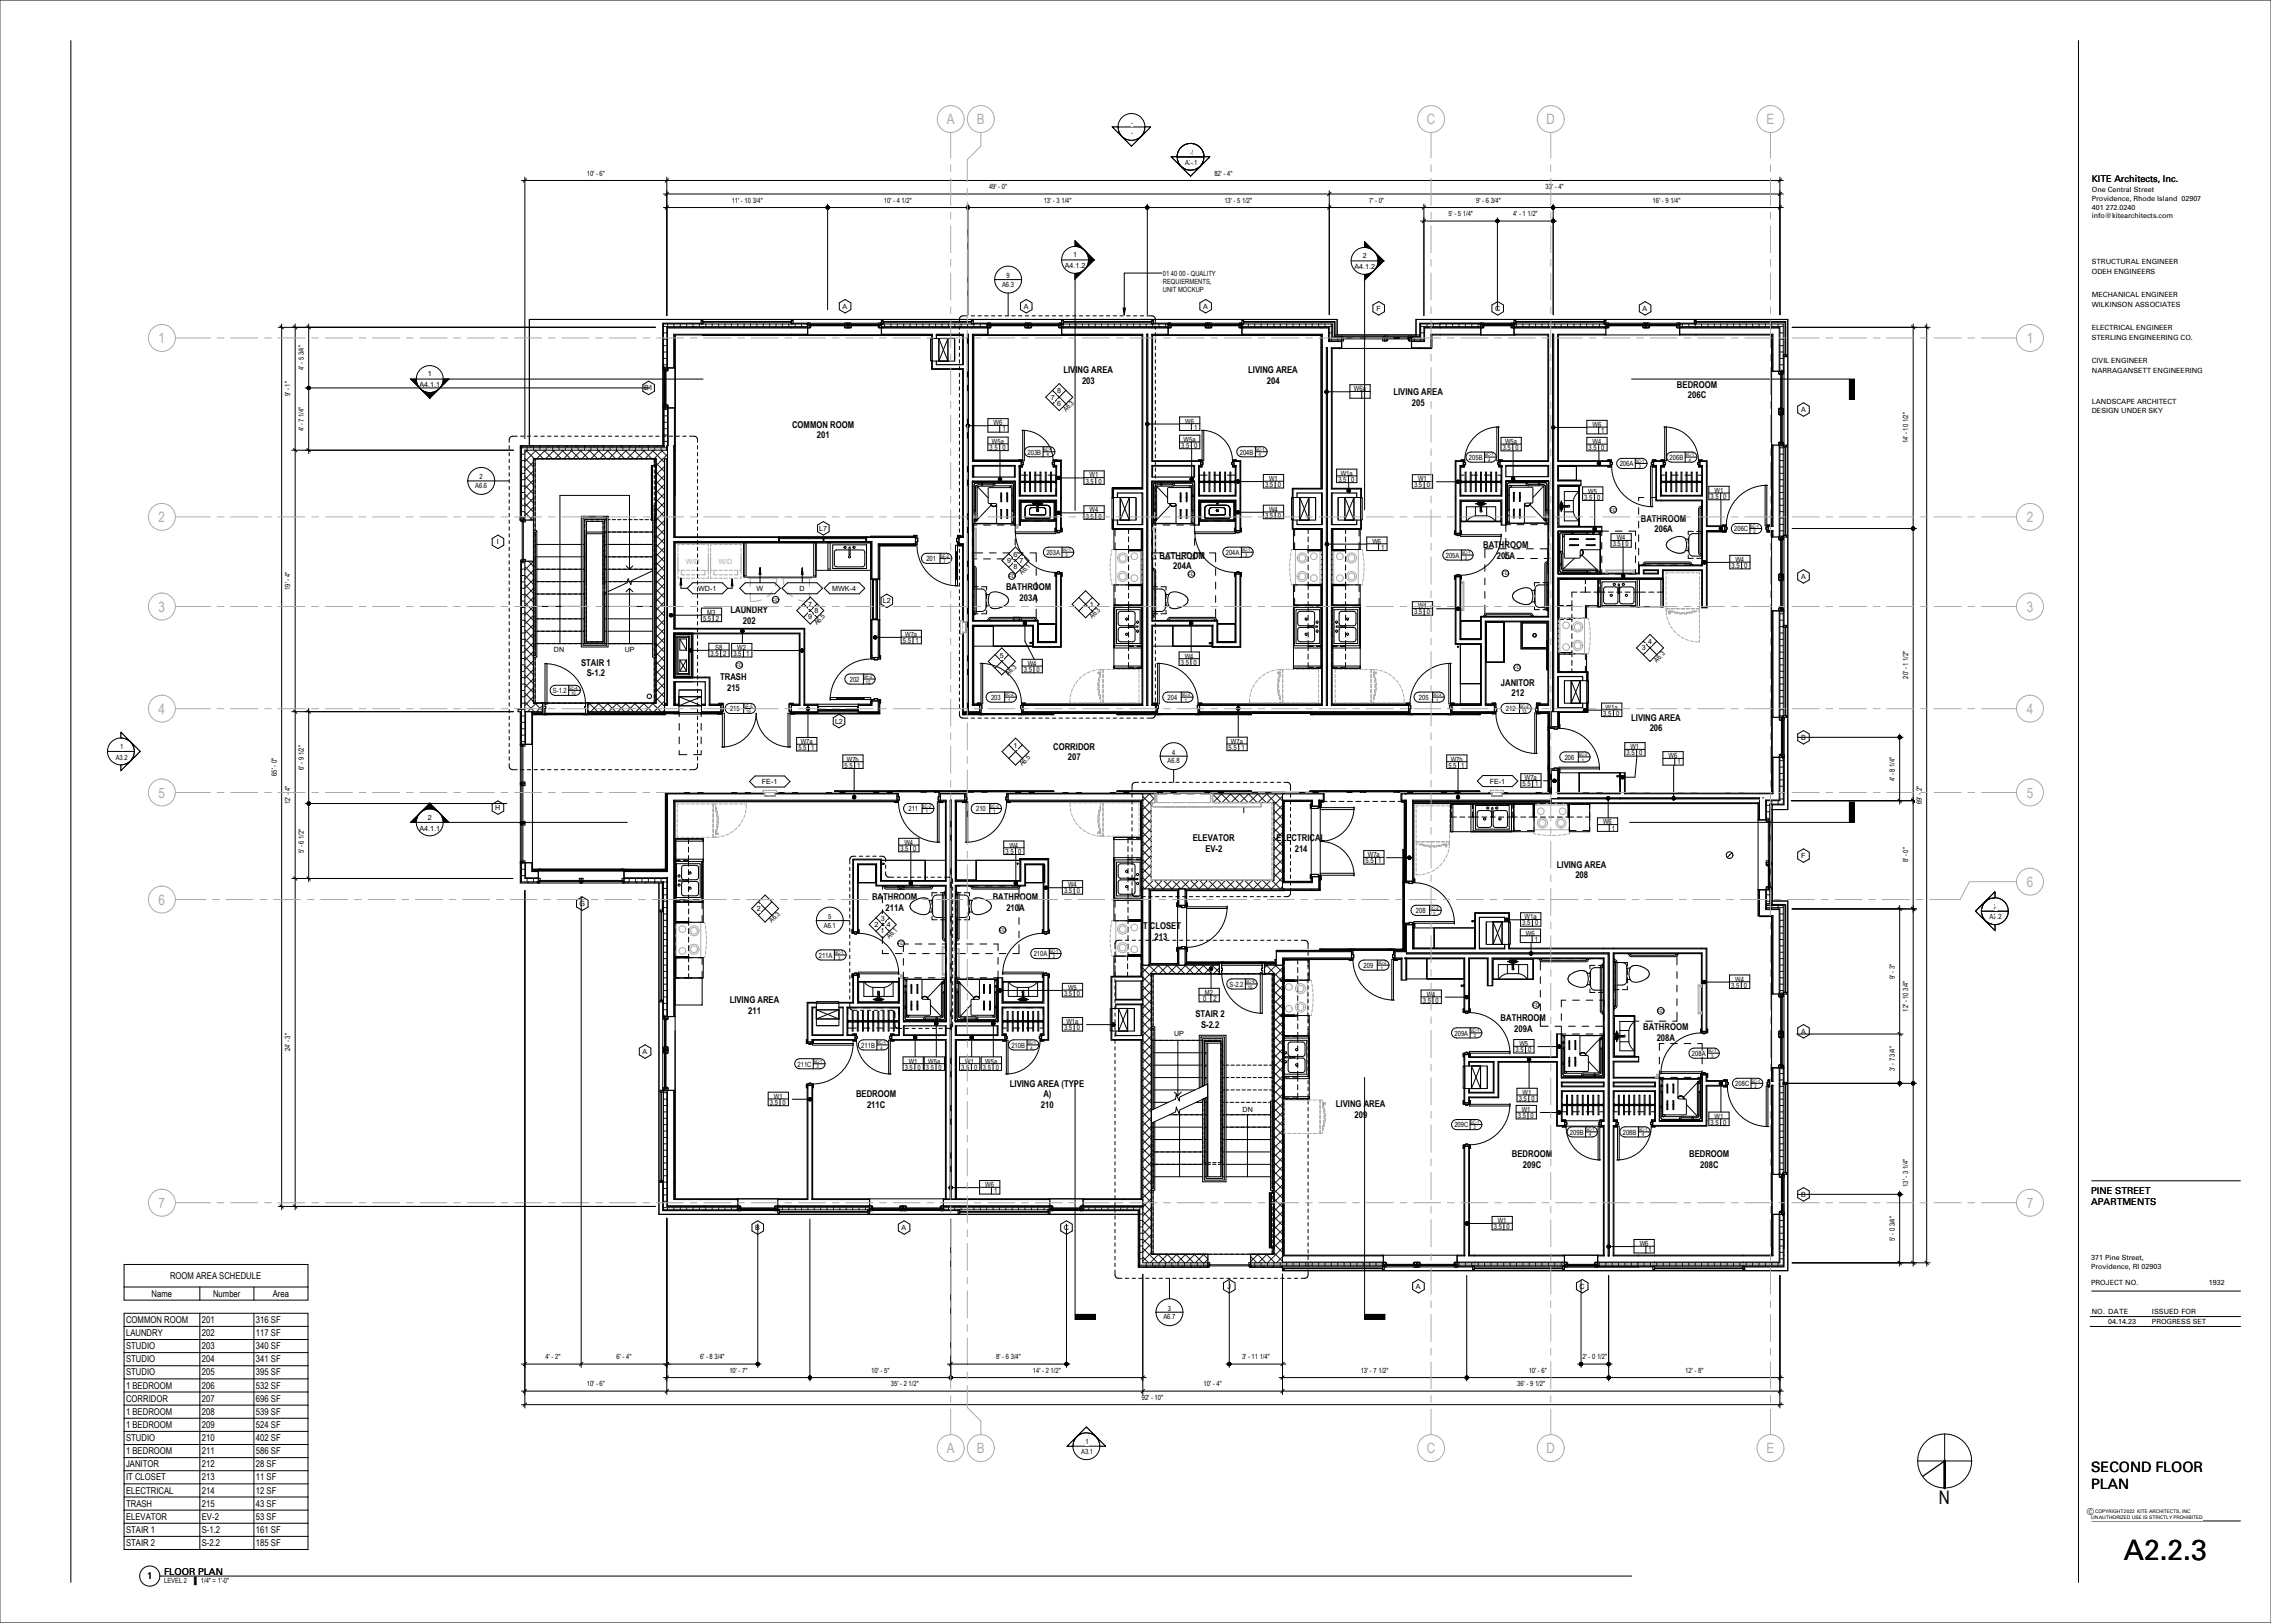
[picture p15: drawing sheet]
<svg xmlns="http://www.w3.org/2000/svg" width="1067mm" height="762mm" viewBox="0 0 1067 762" stroke-linecap="round" stroke-linejoin="round" font-family="sans-serif">
<defs><g id="words">
<text font-size="13.2" x="998" y="733">A2.2.3</text>
<text font-size="8.8" x="911" y="706">N</text>
<g font-size="6.7" fill="#aaa">
<text x="445" y="58">A</text>
<text x="459" y="58">B</text>
<text x="670" y="58">C</text>
<text x="726" y="58">D</text>
<text x="830" y="58">E</text>
<text x="75" y="161">1</text>
<text x="952" y="161">1</text>
<text x="75" y="245">2</text>
<text x="952" y="245">2</text>
<text x="75" y="287">3</text>
<text x="952" y="287">3</text>
<text x="75" y="335">4</text>
<text x="952" y="335">4</text>
<text x="75" y="375">5</text>
<text x="952" y="375">5</text>
<text x="952" y="416">6</text>
<text x="75" y="425">6</text>
<text x="75" y="567">7</text>
<text x="952" y="567">7</text>
<text x="445" y="682">A</text>
<text x="459" y="682">B</text>
<text x="670" y="682">C</text>
<text x="726" y="682">D</text>
<text x="830" y="682">E</text>
</g>
<g font-size="6.7">
<text x="982" y="691">SECOND FLOOR</text>
<text x="982" y="699">PLAN</text>
</g>
<g font-size="4.4">
<text x="983" y="85">KITE Architects, Inc.</text>
<text x="500" y="175">LIVING AREA</text>
<text x="586" y="175">LIVING AREA</text>
<text x="508" y="180">203</text>
<text x="595" y="180">204</text>
<text x="655" y="185">LIVING AREA</text>
<text x="788" y="182">BEDROOM</text>
<text x="663" y="190">205</text>
<text x="793" y="187">206C</text>
<text x="372" y="201">COMMON ROOM</text>
<text x="384" y="206">201</text>
<text x="771" y="245">BATHROOM</text>
<text x="777" y="250">206A</text>
<text x="697" y="257">BATHROOM</text>
<text x="545" y="262">BATHROOM</text>
<text x="703" y="262">205A</text>
<text x="551" y="267">204A</text>
<text x="473" y="277">BATHROOM</text>
<text x="343" y="288">LAUNDRY</text>
<text x="479" y="282">203A</text>
<text x="349" y="293">202</text>
<text x="273" y="313">STAIR 1</text>
<text x="276" y="318">S-1.2</text>
<text x="338" y="319">TRASH</text>
<text x="705" y="322">JANITOR</text>
<text x="342" y="324">215</text>
<text x="710" y="327">212</text>
<text x="766" y="338">LIVING AREA</text>
<text x="775" y="343">206</text>
<text x="495" y="352">CORRIDOR</text>
<text x="502" y="357">207</text>
<text x="560" y="395">ELEVATOR</text>
<text x="600" y="395">ELECTRICAL</text>
<text x="566" y="400">EV-2</text>
<text x="608" y="400">214</text>
<text x="731" y="407">LIVING AREA</text>
<text x="740" y="412">208</text>
<text x="410" y="423">BATHROOM</text>
<text x="466" y="423">BATHROOM</text>
<text x="416" y="428">211A</text>
<text x="473" y="428">210A</text>
<text x="536" y="436">IT CLOSET</text>
<text x="542" y="441">213</text>
<text x="343" y="471">LIVING AREA</text>
<text x="351" y="476">211</text>
<text x="562" y="478">STAIR 2</text>
<text x="705" y="479">BATHROOM</text>
<text x="564" y="483">S-2.2</text>
<text x="711" y="484">209A</text>
<text x="772" y="484">BATHROOM</text>
<text x="778" y="489">208A</text>
<text x="402" y="515">BEDROOM</text>
<text x="474" y="510">LIVING AREA (TYPE</text>
<text x="490" y="515">A)</text>
<text x="407" y="520">211C</text>
<text x="489" y="520">210</text>
<text x="628" y="520">LIVING AREA</text>
<text x="636" y="525">209</text>
<text x="710" y="543">BEDROOM</text>
<text x="793" y="543">BEDROOM</text>
<text x="715" y="548">209C</text>
<text x="799" y="548">208C</text>
<text x="982" y="560">PINE STREET</text>
<text x="982" y="566">APARTMENTS</text>
<text x="80" y="601">ROOM AREA SCHEDULE</text>
<text x="71" y="609">Name</text>
<text x="100" y="609">Number</text>
<text x="128" y="609">Area</text>
<text x="59" y="621">COMMON ROOM</text>
<text x="95" y="621">201</text>
<text x="120" y="621">316 SF</text>
<text x="59" y="627">LAUNDRY</text>
<text x="95" y="627">202</text>
<text x="120" y="627">117 SF</text>
<text x="59" y="634">STUDIO</text>
<text x="95" y="634">203</text>
<text x="120" y="634">340 SF</text>
<text x="59" y="640">STUDIO</text>
<text x="95" y="640">204</text>
<text x="120" y="640">341 SF</text>
<text x="59" y="646">STUDIO</text>
<text x="95" y="646">205</text>
<text x="120" y="646">395 SF</text>
<text x="59" y="652">1 BEDROOM</text>
<text x="95" y="652">206</text>
<text x="120" y="652">532 SF</text>
<text x="59" y="658">CORRIDOR</text>
<text x="95" y="658">207</text>
<text x="120" y="658">696 SF</text>
<text x="59" y="664">1 BEDROOM</text>
<text x="95" y="664">208</text>
<text x="120" y="664">539 SF</text>
<text x="59" y="671">1 BEDROOM</text>
<text x="95" y="671">209</text>
<text x="120" y="671">524 SF</text>
<text x="59" y="677">STUDIO</text>
<text x="95" y="677">210</text>
<text x="120" y="677">402 SF</text>
<text x="59" y="683">1 BEDROOM</text>
<text x="95" y="683">211</text>
<text x="120" y="683">586 SF</text>
<text x="59" y="689">JANITOR</text>
<text x="95" y="689">212</text>
<text x="120" y="689">28 SF</text>
<text x="59" y="695">IT CLOSET</text>
<text x="95" y="695">213</text>
<text x="120" y="695">11 SF</text>
<text x="59" y="701">ELECTRICAL</text>
<text x="95" y="701">214</text>
<text x="120" y="701">12 SF</text>
<text x="59" y="707">TRASH</text>
<text x="95" y="707">215</text>
<text x="120" y="707">43 SF</text>
<text x="59" y="714">ELEVATOR</text>
<text x="95" y="714">EV-2</text>
<text x="120" y="714">53 SF</text>
<text x="980" y="711">©</text>
<text x="59" y="720">STAIR 1</text>
<text x="95" y="720">S-1.2</text>
<text x="120" y="720">161 SF</text>
<text x="59" y="726">STAIR 2</text>
<text x="95" y="726">S-2.2</text>
<text x="120" y="726">185 SF</text>
<text x="69" y="742">1</text>
<text x="77" y="739">FLOOR PLAN</text>
</g>
<g font-size="3.5">
<text x="983" y="617">NO. DATE</text>
<text x="1011" y="617">ISSUED FOR</text>
</g>
<g font-size="3.4">
<text x="531" y="59">-</text>
<text x="531" y="63">-</text>
<text x="557" y="78">A3.1</text>
<text x="559" y="73">2</text>
<text x="559" y="78">-</text>
<text x="559" y="73">-</text>
<text x="276" y="82">10' - 6&quot;</text>
<text x="570" y="82">82' - 4&quot;</text>
<text x="465" y="89">49' - 0&quot;</text>
<text x="726" y="89">33' - 4&quot;</text>
<text x="344" y="95">11' - 10 3/4&quot;</text>
<text x="415" y="95">10' - 4 1/2&quot;</text>
<text x="490" y="95">13' - 3 1/4&quot;</text>
<text x="575" y="95">13' - 5 1/2&quot;</text>
<text x="643" y="95">7' - 0&quot;</text>
<text x="693" y="95">9' - 6 3/4&quot;</text>
<text x="776" y="95">16' - 9 1/4&quot;</text>
<text x="983" y="90">One Central Street</text>
<text x="983" y="94">Providence, Rhode Island 02907</text>
<text x="680" y="102">5' - 5 1/4&quot;</text>
<text x="711" y="102">4' - 1 1/2&quot;</text>
<text x="983" y="98">401 272.0240</text>
<text x="983" y="102">info@kitearchitects.com</text>
<text x="500" y="126">A4.1.2</text>
<text x="504" y="121">1</text>
<text x="640" y="121">2</text>
<text x="983" y="124">STRUCTURAL ENGINEER</text>
<text x="473" y="131">9</text>
<text x="546" y="129">01 40 00 - QUALITY</text>
<text x="636" y="126">A4.1.2</text>
<text x="983" y="129">ODEH ENGINEERS</text>
<text x="471" y="135">A6.3</text>
<text x="546" y="133">REQUIERMENTS,</text>
<text x="546" y="137">UNIT MOCKUP</text>
<text x="983" y="140">MECHANICAL ENGINEER</text>
<text x="396" y="145">A</text>
<text x="481" y="145">A</text>
<text x="565" y="145">A</text>
<text x="647" y="146">F</text>
<text x="702" y="146">C</text>
<text x="772" y="146">A</text>
<text x="983" y="144">WILKINSON ASSOCIATES</text>
<text x="983" y="155">ELECTRICAL ENGINEER</text>
<text x="983" y="160">STERLING ENGINEERING CO.</text>
<text x="143" y="174" transform="rotate(-90 143 174)">4' - 5 3/4&quot;</text>
<text x="983" y="171">CIVIL ENGINEER</text>
<text x="201" y="177">1</text>
<text x="983" y="175">NARRAGANSETT ENGINEERING</text>
<text x="197" y="182">A4.1.1</text>
<text x="303" y="183">B1</text>
<text x="497" y="185">8</text>
<text x="636" y="184">W6a</text>
<text x="136" y="186" transform="rotate(-90 136 186)">9' - 1&quot;</text>
<text x="494" y="188">7</text>
<text x="497" y="191">6</text>
<text x="983" y="190">LANDSCAPE ARCHITECT</text>
<text x="501" y="193" transform="rotate(-45 501 193)">A6.3</text>
<text x="846" y="193">A</text>
<text x="983" y="194">DESIGN UNDER SKY</text>
<text x="143" y="203" transform="rotate(-90 143 203)">4' - 7 1/4&quot;</text>
<text x="467" y="200">W6</text>
<text x="471" y="203">1</text>
<text x="557" y="199">W6</text>
<text x="561" y="202">1</text>
<text x="748" y="200">W6</text>
<text x="752" y="203">1</text>
<text x="466" y="208">W5a</text>
<text x="556" y="207">W5a</text>
<text x="707" y="208">W5a</text>
<text x="748" y="208">W4</text>
<text x="896" y="208" transform="rotate(-90 896 208)">14' - 10 1/2&quot;</text>
<text x="465" y="211">3.5</text>
<text x="471" y="211">0</text>
<text x="483" y="213">203B</text>
<text x="555" y="210">3.5</text>
<text x="561" y="210">0</text>
<text x="582" y="213">204B</text>
<text x="690" y="216">205B</text>
<text x="706" y="211">3.5</text>
<text x="712" y="211">0</text>
<text x="746" y="211">3.5</text>
<text x="752" y="211">0</text>
<text x="784" y="216">206B</text>
<text x="761" y="219">206A</text>
<text x="225" y="225">2</text>
<text x="510" y="227">3.5</text>
<text x="512" y="224">W1</text>
<text x="516" y="227">0</text>
<text x="596" y="226">W1</text>
<text x="629" y="226">3.5</text>
<text x="630" y="223">W1a</text>
<text x="635" y="226">0</text>
<text x="666" y="226">W1</text>
<text x="223" y="229">A6.6</text>
<text x="594" y="229">3.5</text>
<text x="600" y="229">0</text>
<text x="664" y="229">3.5</text>
<text x="670" y="229">0</text>
<text x="746" y="232">W5</text>
<text x="805" y="231">W1</text>
<text x="744" y="235">3.5</text>
<text x="750" y="235">0</text>
<text x="804" y="234">3.5</text>
<text x="810" y="234">0</text>
<text x="510" y="243">3.5</text>
<text x="512" y="241">W4</text>
<text x="516" y="243">0</text>
<text x="594" y="243">3.5</text>
<text x="596" y="240">W4</text>
<text x="600" y="243">0</text>
<text x="385" y="249">L7</text>
<text x="815" y="249">206C</text>
<text x="233" y="256">I</text>
<text x="645" y="255">W6</text>
<text x="758" y="257">3.5</text>
<text x="759" y="254">W4</text>
<text x="764" y="257">0</text>
<text x="435" y="263">201</text>
<text x="476" y="261">6</text>
<text x="492" y="261">203A</text>
<text x="576" y="261">204A</text>
<text x="649" y="258">1</text>
<text x="679" y="262">205A</text>
<text x="815" y="264">W4</text>
<text x="473" y="264">9</text>
<text x="476" y="267">8</text>
<text x="479" y="264">7</text>
<text x="813" y="267">3.5</text>
<text x="819" y="267">0</text>
<text x="480" y="270" transform="rotate(-45 480 270)">A6.1</text>
<text x="846" y="272">A</text>
<text x="136" y="277" transform="rotate(-90 136 277)">19' - 4&quot;</text>
<text x="328" y="277">WD-1</text>
<text x="355" y="277">W</text>
<text x="376" y="277">D</text>
<text x="391" y="277">MWK-4</text>
<text x="380" y="285">7</text>
<text x="383" y="288">8</text>
<text x="415" y="283">L2</text>
<text x="512" y="285">1</text>
<text x="666" y="286">W4</text>
<text x="330" y="292">5.5</text>
<text x="332" y="289">M3</text>
<text x="336" y="292">2</text>
<text x="380" y="291">9</text>
<text x="384" y="294" transform="rotate(-45 384 294)">A6.5</text>
<text x="513" y="291" transform="rotate(-45 513 291)">A6.3</text>
<text x="664" y="289">3.5</text>
<text x="670" y="289">0</text>
<text x="425" y="299">W7a</text>
<text x="336" y="305">S8</text>
<text x="346" y="305">W2</text>
<text x="424" y="302">5.5</text>
<text x="430" y="302">1</text>
<text x="771" y="305">3</text>
<text x="774" y="302">4</text>
<text x="260" y="306">DN</text>
<text x="293" y="306">UP</text>
<text x="334" y="308">3.5</text>
<text x="340" y="308">2</text>
<text x="345" y="308">3.5</text>
<text x="350" y="308">1</text>
<text x="470" y="309">5</text>
<text x="557" y="309">W4</text>
<text x="778" y="311" transform="rotate(-45 778 311)">A6.3</text>
<text x="474" y="317" transform="rotate(-45 474 317)">A6.3</text>
<text x="481" y="316">3.5</text>
<text x="483" y="313">W4</text>
<text x="487" y="316">0</text>
<text x="555" y="312">3.5</text>
<text x="561" y="312">0</text>
<text x="399" y="320">202</text>
<text x="896" y="319" transform="rotate(-90 896 319)">20' - 1 1/2&quot;</text>
<text x="260" y="325">S-1.2</text>
<text x="466" y="329">203</text>
<text x="548" y="329">204</text>
<text x="667" y="329">205</text>
<text x="343" y="334">215</text>
<text x="707" y="334">212</text>
<text x="754" y="333">W1a</text>
<text x="392" y="340">L2</text>
<text x="753" y="336">3.5</text>
<text x="759" y="336">0</text>
<text x="846" y="347">B</text>
<text x="56" y="352">1</text>
<text x="375" y="352">5.5</text>
<text x="376" y="349">W7a</text>
<text x="381" y="352">1</text>
<text x="476" y="351">1</text>
<text x="577" y="352">5.5</text>
<text x="578" y="349">W7a</text>
<text x="583" y="352">1</text>
<text x="766" y="352">W1</text>
<text x="54" y="357">A3.2</text>
<text x="398" y="358">W7b</text>
<text x="480" y="360" transform="rotate(-45 480 360)">A6.5</text>
<text x="548" y="358">A6.8</text>
<text x="551" y="354">4</text>
<text x="681" y="358">W7b</text>
<text x="735" y="357">206</text>
<text x="764" y="355">3.5</text>
<text x="770" y="355">0</text>
<text x="784" y="356">W6</text>
<text x="788" y="359">1</text>
<text x="130" y="364" transform="rotate(-90 130 364)">65' - 0&quot;</text>
<text x="143" y="361" transform="rotate(-90 143 361)">6' - 9 1/2&quot;</text>
<text x="397" y="360">5.5</text>
<text x="403" y="360">1</text>
<text x="680" y="360">5.5</text>
<text x="686" y="360">1</text>
<text x="358" y="368">FE-1</text>
<text x="700" y="368">FE-1</text>
<text x="715" y="369">5.5</text>
<text x="716" y="366">W7a</text>
<text x="721" y="369">1</text>
<text x="890" y="367" transform="rotate(-90 890 367)">4' - 8 1/4&quot;</text>
<text x="136" y="378" transform="rotate(-90 136 378)">12' - 4&quot;</text>
<text x="903" y="378" transform="rotate(-90 903 378)">69' - 2&quot;</text>
<text x="233" y="380">H</text>
<text x="427" y="381">211</text>
<text x="459" y="381">210</text>
<text x="201" y="385">2</text>
<text x="753" y="387">W6</text>
<text x="197" y="390">A4.1.1</text>
<text x="757" y="390">1</text>
<text x="143" y="401" transform="rotate(-90 143 401)">5' - 6 1/2&quot;</text>
<text x="423" y="400">3.5</text>
<text x="425" y="397">W4</text>
<text x="429" y="400">0</text>
<text x="472" y="401">3.5</text>
<text x="474" y="398">W4</text>
<text x="478" y="401">0</text>
<text x="641" y="405">5.5</text>
<text x="643" y="403">W7a</text>
<text x="647" y="405">1</text>
<text x="846" y="403">F</text>
<text x="896" y="405" transform="rotate(-90 896 405)">8' - 0&quot;</text>
<text x="500" y="419">3.5</text>
<text x="502" y="417">W4</text>
<text x="506" y="419">0</text>
<text x="272" y="426">G</text>
<text x="356" y="428">2</text>
<text x="389" y="432">5</text>
<text x="665" y="429">208</text>
<text x="716" y="432">W1a</text>
<text x="935" y="432">A3.2</text>
<text x="937" y="427">2</text>
<text x="937" y="432">-</text>
<text x="937" y="427">-</text>
<text x="363" y="434" transform="rotate(-45 363 434)">A6.3</text>
<text x="387" y="436">A6.1</text>
<text x="411" y="435">2</text>
<text x="414" y="432">3</text>
<text x="417" y="435">4</text>
<text x="715" y="435">3.5</text>
<text x="721" y="435">0</text>
<text x="414" y="438">1</text>
<text x="418" y="441" transform="rotate(-45 418 441)">A6.1</text>
<text x="717" y="439">W6</text>
<text x="721" y="442">1</text>
<text x="385" y="450">211A</text>
<text x="486" y="449">210A</text>
<text x="641" y="454">209</text>
<text x="815" y="461">W4</text>
<text x="890" y="460" transform="rotate(-90 890 460)">9' - 3&quot;</text>
<text x="500" y="468">3.5</text>
<text x="502" y="465">W5</text>
<text x="506" y="468">0</text>
<text x="566" y="467">M2</text>
<text x="578" y="463">S-2.2</text>
<text x="670" y="468">W4</text>
<text x="813" y="464">3.5</text>
<text x="819" y="464">0</text>
<text x="565" y="470">0</text>
<text x="570" y="470">2</text>
<text x="668" y="471">3.5</text>
<text x="674" y="471">0</text>
<text x="896" y="475" transform="rotate(-90 896 475)">12' - 10 3/4&quot;</text>
<text x="500" y="484">3.5</text>
<text x="501" y="481">W1a</text>
<text x="506" y="484">0</text>
<text x="846" y="485">A</text>
<text x="405" y="492">211B</text>
<text x="475" y="492">210B</text>
<text x="552" y="486">UP</text>
<text x="683" y="486">209A</text>
<text x="714" y="491">W5</text>
<text x="136" y="494" transform="rotate(-90 136 494)">24' - 3&quot;</text>
<text x="302" y="495">A</text>
<text x="712" y="494">3.5</text>
<text x="718" y="494">0</text>
<text x="795" y="496">208A</text>
<text x="375" y="501">211C</text>
<text x="425" y="502">3.5</text>
<text x="427" y="499">W1</text>
<text x="431" y="502">0</text>
<text x="435" y="502">3.5</text>
<text x="436" y="499">W5a</text>
<text x="441" y="502">0</text>
<text x="452" y="502">3.5</text>
<text x="453" y="499">W1</text>
<text x="458" y="502">0</text>
<text x="462" y="502">3.5</text>
<text x="463" y="499">W5a</text>
<text x="468" y="502">0</text>
<text x="890" y="503" transform="rotate(-90 890 503)">3' - 7 3/4&quot;</text>
<text x="364" y="516">W1</text>
<text x="715" y="514">W1</text>
<text x="815" y="510">208C</text>
<text x="362" y="519">3.5</text>
<text x="368" y="519">0</text>
<text x="584" y="522">DN</text>
<text x="713" y="517">3.5</text>
<text x="719" y="517">0</text>
<text x="713" y="525">3.5</text>
<text x="715" y="522">W1</text>
<text x="719" y="525">0</text>
<text x="805" y="525">W1</text>
<text x="683" y="529">209C</text>
<text x="738" y="533">209B</text>
<text x="762" y="533">208B</text>
<text x="804" y="528">3.5</text>
<text x="810" y="528">0</text>
<text x="463" y="557">W6</text>
<text x="896" y="557" transform="rotate(-90 896 557)">13' - 3 1/4&quot;</text>
<text x="467" y="560">1</text>
<text x="846" y="562">B</text>
<text x="704" y="574">W1</text>
<text x="355" y="578">B</text>
<text x="424" y="578">A</text>
<text x="500" y="578">C</text>
<text x="702" y="577">3.5</text>
<text x="708" y="577">0</text>
<text x="770" y="585">W6</text>
<text x="774" y="588">1</text>
<text x="890" y="583" transform="rotate(-90 890 583)">5' - 0 3/4&quot;</text>
<text x="982" y="592">371 Pine Street,</text>
<text x="982" y="596">Providence, RI 02903</text>
<text x="577" y="605">J</text>
<text x="665" y="605">A</text>
<text x="742" y="605">C</text>
<text x="982" y="603">PROJECT NO.</text>
<text x="1038" y="603">1932</text>
<text x="549" y="615">3</text>
<text x="547" y="619">A6.7</text>
<text x="990" y="622">04.14.23</text>
<text x="1011" y="622">PROGRESS SET</text>
<text x="256" y="638">4' - 2&quot;</text>
<text x="290" y="638">6' - 4&quot;</text>
<text x="329" y="638">6' - 8 3/4&quot;</text>
<text x="468" y="638">8' - 6 3/4&quot;</text>
<text x="583" y="638">3' - 11 1/4&quot;</text>
<text x="743" y="638">2' - 0 1/2&quot;</text>
<text x="343" y="645">10' - 7&quot;</text>
<text x="409" y="645">10' - 5&quot;</text>
<text x="485" y="645">14' - 2 1/2&quot;</text>
<text x="639" y="645">13' - 7 1/2&quot;</text>
<text x="718" y="645">10' - 6&quot;</text>
<text x="792" y="645">12' - 8&quot;</text>
<text x="276" y="651">10' - 6&quot;</text>
<text x="419" y="651">35' - 2 1/2&quot;</text>
<text x="565" y="651">10' - 4&quot;</text>
<text x="713" y="651">36' - 9 1/2&quot;</text>
<text x="536" y="657">92' - 10&quot;</text>
<text x="510" y="678">1</text>
<text x="508" y="683">A3.1</text>
<text x="77" y="743">LEVEL 2</text>
<text x="91" y="743">▐ 1/4&quot; = 1'-0&quot;</text>
</g>
<g font-size="3.4" fill="#aaa">
<text x="322" y="265">W/D</text>
<text x="337" y="265">W/D</text>
</g>
<g font-size="2.3">
<text x="490" y="212">SC-1</text>
<text x="492" y="214">4</text>
<text x="590" y="212">SC-1</text>
<text x="591" y="214">4</text>
<text x="697" y="214">SC-1</text>
<text x="792" y="214">SC-1</text>
<text x="699" y="217">4</text>
<text x="768" y="217">SC-1</text>
<text x="770" y="220">3</text>
<text x="793" y="217">4</text>
<text x="756" y="240">FD</text>
<text x="822" y="248">SC-1</text>
<text x="824" y="250">2</text>
<text x="442" y="262">SF-2</text>
<text x="499" y="259">SC-1</text>
<text x="501" y="261">3</text>
<text x="583" y="259">SC-1</text>
<text x="585" y="261">3</text>
<text x="687" y="260">SC-1</text>
<text x="688" y="263">3</text>
<text x="443" y="264">7</text>
<text x="474" y="271">FD</text>
<text x="558" y="270">FD</text>
<text x="706" y="270">FD</text>
<text x="363" y="282">FD</text>
<text x="346" y="313">FD</text>
<text x="711" y="314">FD</text>
<text x="267" y="324">SC-4</text>
<text x="406" y="318">SF-2</text>
<text x="407" y="321">12</text>
<text x="268" y="326">10</text>
<text x="472" y="327">SC-2</text>
<text x="474" y="330">1</text>
<text x="555" y="327">SC-2</text>
<text x="557" y="330">1</text>
<text x="673" y="327">SC-2</text>
<text x="675" y="330">1</text>
<text x="349" y="332">SF-5</text>
<text x="351" y="335">19</text>
<text x="714" y="332">SC-2</text>
<text x="715" y="335">13</text>
<text x="741" y="355">SC-2</text>
<text x="743" y="358">1</text>
<text x="433" y="379">SC-2</text>
<text x="435" y="382">1</text>
<text x="465" y="379">SC-2</text>
<text x="467" y="382">1</text>
<text x="672" y="427">SC-2</text>
<text x="673" y="430">1</text>
<text x="470" y="438">FD</text>
<text x="422" y="444">FD</text>
<text x="392" y="448">SC-1</text>
<text x="493" y="447">SC-1</text>
<text x="495" y="450">3</text>
<text x="394" y="451">3</text>
<text x="647" y="453">SC-2</text>
<text x="649" y="455">1</text>
<text x="585" y="462">SC-4</text>
<text x="586" y="464">10</text>
<text x="720" y="473">FD</text>
<text x="779" y="476">FD</text>
<text x="691" y="485">SC-1</text>
<text x="412" y="490">SC-1</text>
<text x="482" y="490">SC-1</text>
<text x="692" y="487">3</text>
<text x="414" y="493">4</text>
<text x="484" y="493">4</text>
<text x="802" y="494">SC-1</text>
<text x="804" y="497">3</text>
<text x="382" y="499">SC-1</text>
<text x="384" y="502">2</text>
<text x="823" y="508">SC-1</text>
<text x="824" y="511">2</text>
<text x="691" y="528">SC-1</text>
<text x="692" y="530">2</text>
<text x="745" y="531">SC-1</text>
<text x="747" y="534">4</text>
<text x="770" y="531">SC-1</text>
<text x="771" y="534">4</text>
<text x="982" y="713">UNAUTHORIZED USE IS STRICTLY PROHIBITED</text>
<text x="984" y="711">COPYRIGHT</text>
<text x="998" y="711">2022 KITE ARCHITECTS, INC</text>
</g>
</g></defs>
<g fill="none" stroke="#191919" stroke-width=".47">
<path d="M312 159h1M312 153h67M312 156h1M314 152v2M317 152v2M320 152v2M323 152v2M326 152v2M329 152v2M332 152v2M335 152v2M338 152v2"/>
<path d="M341 152v2M344 152v2M347 152v2M350 152v2M353 152v2M356 152v2M359 152v2M362 152v2M365 152v2M368 152v2M371 152v2M374 152v2"/>
<path d="M377 152v2M414 153h50M416 152v2M419 152v2M422 152v2M425 152v2M428 152v2M431 152v2M434 152v2M436 152v2M439 152v2M442 152v2"/>
<path d="M445 152v2M448 152v2M451 152v2M454 152v2M457 152v2M460 152v2M463 152v2M499 153h50M499 152v2M502 152v2M505 152v2M508 152v2"/>
<path d="M511 152v2M514 152v2M517 152v2M520 152v2M523 152v2M526 152v2M529 152v2M532 152v2M535 152v2M538 152v2M541 152v2M544 152v2"/>
<path d="M547 152v2M583 153h43M583 152v2M586 152v2M589 152v2M592 152v2M595 152v2M598 152v2M601 152v2M604 152v2M607 152v2M610 152v2"/>
<path d="M613 152v2M616 152v2M619 152v2M622 152v2M624 159h6M624 156h2M625 152v8M628 158v2M663 159h6M664 158v2M667 153h29M667 156h2"/>
<path d="M667 152v8M670 152v2M673 152v2M676 152v2M679 152v2M682 152v2M685 152v2M688 152v2M691 152v2M694 152v2M711 153h43M712 152v2"/>
<path d="M715 152v2M718 152v2M721 152v2M724 152v2M727 152v2M730 152v2M733 152v2M736 152v2M739 152v2M742 152v2M745 152v2M748 152v2"/>
<path d="M751 152v2M754 152v2M789 153h49M790 152v2M793 152v2M796 152v2M799 152v2M802 152v2M805 152v2M808 152v2M811 152v2M814 152v2"/>
<path d="M817 152v2M820 152v2M823 152v2M826 152v2M829 152v2M832 152v2M835 152v2M836 159h2M836 156h2M312 168h1M312 171h1M312 162h1"/>
<path d="M312 165h1M836 168h2M836 171h2M836 174h2M836 162h2M836 165h2M312 192h2M312 195h2M312 198h2M245 210h68M245 213h2M245 216h2"/>
<path d="M245 219h2M247 219l4 4M247 215l4 4M247 211l4 4M248 210v1l-1 1M251 217l-4 4M251 210v1M251 211l4 4M252 211l-5 6M254 210v1M255 211l5 4M256 211l-4 4"/>
<path d="M257 210v1M260 210v1M260 211l4 4M260 211l-4 4M263 210v1M264 211l4 4M265 211l-4 4M266 210v1M268 211l4 4M269 210v1M269 211l-4 4M272 210v1"/>
<path d="M272 211l4 4M273 211l-4 4M275 210v1M277 211l4 4M277 211l-4 4M278 210v1M281 210v1M281 211l4 4M282 211l-4 4M284 210v1M285 211l4 4M286 211l-4 4"/>
<path d="M287 210v1M289 211l4 4M290 210v1M290 211l-4 4M293 210v1M294 211l4 4M294 211l-4 4M296 210v1M298 211l4 4M299 210v1l-5 4M302 210v1M302 211l4 4"/>
<path d="M303 211l-4 4M305 210v1M306 211l6 6M307 211l-4 4M308 210v1M308 217l4 4M311 210v1l3 3M311 211l-4 4M312 201h2M312 204h2M312 207h2M312 219l-4 4"/>
<path d="M314 213l-6 6M836 210h2M836 213h2M836 216h2M836 219h2M245 222h2M245 228h2M245 231h2M245 234h2M245 237h2M247 236l4 4M247 232l4 4"/>
<path d="M247 228l4 4M247 224l4 4M251 221l-4 4h-2M251 225l-4 4M251 230l-4 4M251 234l-4 4M251 238l-4 4M308 239l4 4M308 234l4 4M308 230l4 4M308 226l4 4M308 222l4 4"/>
<path d="M312 223l-4 4M312 227l-4 4M312 232l-4 4M312 236l-4 4M836 222h2M836 225h2M836 228h2M836 231h2M836 234h2M836 237h2M245 240h2M246 243h1"/>
<path d="M247 241l3 3M251 242l-2 2M308 256l4 4M308 251l4 4M308 247l4 4M308 243l4 4M308 260l4 4M312 240l-4 4M312 244l-4 4M312 249l-4 4M312 253l-4 4M312 257l-4 4"/>
<path d="M836 240h2M836 243h2M836 246h2M836 249h2M245 279h2M245 276h2M245 273h2M245 267h2M245 270h2M245 264h2M247 279l4 4M247 275l4 4"/>
<path d="M247 270l4 4M247 266l4 4M248 264l3 2M251 264l-4 4M251 268l-4 4M251 272l-4 4M251 276l-4 4M308 277l4 4M308 273l4 4M308 268l4 4M308 264l4 4M312 266l-4 4"/>
<path d="M312 270l-4 4M312 274l-4 4M312 261l-4 4M312 278l-4 4M245 294h2M245 291h2M245 288h2M245 285h2M245 282h2M247 300l4 4M247 296l4 4M247 292l4 4"/>
<path d="M247 287l4 4M247 283l4 4M251 281l-4 4M251 285l-4 4M251 289l-4 4M251 293l-4 4h-2M251 297l-4 5M308 298l4 4M308 294l4 4M308 289l4 5M308 285l4 4M308 281l4 4"/>
<path d="M312 295l-4 4M312 300l-4 4M312 283l-4 4M312 287l-4 4M312 291l-4 4M836 288h2M836 291h2M836 294h2M836 297h2M245 318h2M245 315h2M245 312h2"/>
<path d="M245 309h2M245 303h2M245 306h2M245 300h2M247 304l4 4M247 317l4 4M247 313l4 4M247 308l4 5M251 302l-4 4M251 306l-4 4M251 310l-4 4M251 314l-4 4"/>
<path d="M251 319l-4 4M308 319l4 4M308 315l4 4M308 311l4 4M308 306l4 4M308 302l4 4M312 308l-4 4M312 312l-4 4M312 316l-4 5M312 304l-4 4M836 300h2M836 303h2"/>
<path d="M836 306h2M836 309h2M836 312h2M836 315h2M836 318h2M245 333h2M245 330h2M245 327h2M245 324h2M245 321h2l4 4M245 336h2M245 339h2"/>
<path d="M247 325l4 4M247 334h.1M247 330l4 4M251 327l-4 4M251 323l-4 4M251 330l4 4M252 330l-4 4M255 331l-3 3M276 334h.1M277 330l4 4M277 330l-1 1M281 330l4 4"/>
<path d="M282 330l-4 4M285 330l4 4M286 330l-4 4M289 330l4 4M290 330l-4 4M294 330l4 4M294 330l-4 4M298 330l4 4M299 330l-5 4M302 330l4 4M303 330l-4 4M306 330l4 4"/>
<path d="M307 330l-4 4M308 328l4 4M308 323l4 4M312 321l-4 4M312 325l-4 4M312 329l-5 5M312 333l-1 1M836 336h2M836 321h2M836 324h2M836 327h2M836 330h2"/>
<path d="M836 333h2M245 342h2M245 345h2M245 348h2M836 357h2M537 378l4 4M537 374l4 4M540 373l2 2M540 373l-3 3M542 375l-5 5M570 373l4 4M570 377l4-4 4 4"/>
<path d="M578 373l4 4M578 373l-4 4M582 373l4 4M582 373l-4 4M583 377l4-4 4 4M587 377l4-4 4 4M591 377l4-4 7 7M599 373l3 3M599 373l-4 4M602 374l-4 4M602 378l-4 4M830 378h1"/>
<path d="M832 376v2M835 376v2M836 360h2M836 363h2M836 366h2M836 369h2M836 372h2M836 375h2M537 399l4 4M537 395l4 4M537 391l4 4M537 387l4 4"/>
<path d="M537 382l4 5M541 380l-4 4M541 385l-4 4M541 389l-4 4M541 393l-4 4M541 397l-4 4M598 397l4 4M598 393l4 4M598 389l4 4M598 385l4 4M598 380l4 5M602 391l-4 4"/>
<path d="M602 395l-4 4M602 399l-4 4M602 382l-4 4M602 387l-4 4M830 381h1M830 384h1M245 405h2M245 408h2M245 411h2M248 412v2M251 412v2M296 412v2"/>
<path d="M299 412v2M302 412v2M305 412v2M308 412v2M311 412v2M312 414h1M312 417h1M537 412l5 5 4-4M537 408l4 4M537 404l4 4M541 406l-4 4M541 410l-4 4"/>
<path d="M541 402l-4 4M542 413l-4 4-1-1M542 413l4 4 4-4M546 413l5 4M551 413l4 4 4-4M555 413l-5 4M555 413l4 4 4-4M559 413l4 4 4-4M563 413l4 4 4-4M568 413l4 4M572 413l4 4 4-4M576 413l-4 4"/>
<path d="M576 413l4 4 4-4M580 413l4 4 4-4M585 413l4 4 4-4M589 413l4 4M597 413l-4 4M597 413l4 4 1-1M598 402l4 4M598 406l4 4M598 410l4 4M602 404l-4 4M602 408l-4 4M602 412l-5 5-4-4"/>
<path d="M312 420h1M312 423h1M312 426h1M312 429h1M312 432h1M312 435h1M312 438h1M830 420h1M830 423h1M830 426h8M832 425v2M835 425v2"/>
<path d="M836 429h2M836 432h2M836 435h2M836 438h2M312 441h1M312 444h1M312 447h1M312 450h1M312 453h1M312 456h1M312 459h1M537 455l4 4"/>
<path d="M537 459l4 4M540 453l4 4M540 453l-3 3M544 453l4 4M544 453l-7 8M548 453l4 4M549 453l-4 4M552 453l4 4M553 453l-4 4M557 453l4 4M557 453l-4 4M561 453l4 4"/>
<path d="M561 453l-4 4M565 453l4 4M566 453l-5 4M569 453l4 4M570 453l-4 4M573 454l-3 3M594 457h1M595 453l7 7M595 453l-1 1M599 453l3 4M599 453l-4 4M602 454l-4 4"/>
<path d="M602 459l-4 4M836 441h2M836 444h2M836 447h2M836 450h2M836 453h2M836 456h2M836 459h2M312 462h1M312 465h1M312 468h1M312 471h1"/>
<path d="M312 474h1M312 477h1M537 476l4 4M537 472l4 4M537 467l4 4M537 463l4 4M541 461l-4 4M541 465l-4 4M541 469l-4 4M541 474l-4 4M541 478l-4 4M598 474l4 4"/>
<path d="M598 478l4 4M598 470l4 4M598 465l4 4M598 461l4 4M602 461h.1M602 463l-4 4M602 467l-4 4M602 471l-4 4M602 476l-4 4M602 480l-4 4M836 462h2M836 465h2"/>
<path d="M537 497l4 4M537 493l4 4M537 488l4 5M537 484l4 4M537 480l4 4M541 482l-4 4M541 486l-4 4M541 491l-4 4M541 495l-4 4M541 499l-4 4M598 499l4 4M598 495l4 4"/>
<path d="M598 491l4 4M598 486l4 5M598 482l4 4M602 484l-4 4M602 488l-4 4M602 493l-4 4M602 497l-4 4M312 513h1M312 516h1M312 519h1M537 518l4 4M537 514l4 4"/>
<path d="M537 510l4 4M537 505l4 4M537 501l4 4M541 516l-4 4M541 508l-4 4M541 512l-4 4M541 503l-4 4M598 516l4 4M598 512l4 4M598 508l4 4M598 503l4 4M602 501l-4 4"/>
<path d="M602 505l-4 4M602 510l-4 4M602 514l-4 4M602 518l-4 4M836 510h2M836 513h2M836 516h2M836 519h2M836 504h2M836 507h2M312 522h1M312 525h1"/>
<path d="M312 528h1M312 531h1M312 534h1M312 537h1M537 539l4 4M537 535l4 4M537 531l4 4M537 527l4 4M537 522l4 4M541 520l-4 4M541 525l-4 4M541 529l-4 4"/>
<path d="M541 533l-4 4M541 537l-4 4M598 537l4 4M598 533l4 4M598 529l4 4M598 525l4 4M598 520l4 4M602 527l-4 4M602 531l-4 4M602 535l-4 4M602 539l-4 4M602 522l-4 4"/>
<path d="M836 522h2M836 525h2M836 528h2M836 531h2M836 534h2M836 537h2M312 540h1M312 543h1M312 546h1M312 549h1M312 552h1M312 555h1"/>
<path d="M312 558h1M537 556l4 4M537 552l4 4M537 548l4 4M537 544l4 4M541 541l-4 5M541 546l-4 4M541 550l-4 4M541 554l-4 4M541 558l-4 4M598 559l4 4M598 554l4 4"/>
<path d="M598 550l4 4M598 546l4 4M598 542l4 4M602 544l-4 4M602 548l-4 4M602 552l-4 4M602 556l-4 4M836 540h2M836 543h2M836 546h2M836 549h2M312 567h35"/>
<path d="M312 561h1M312 564h1M314 566v2M317 566v2M320 566v2M323 566v2M326 566v2M329 566v2M332 566v2M335 566v2M338 566v2M341 566v2"/>
<path d="M344 566v2M347 566v2M365 567h43M368 566v2M371 566v2M374 566v2M377 566v2M380 566v2M383 566v2M386 566v2M389 566v2M392 566v2"/>
<path d="M395 566v2M398 566v2M401 566v2M404 566v2M407 566v2M443 567h50M445 566v2M448 566v2M451 566v2M454 566v2M457 566v2M460 566v2"/>
<path d="M463 566v2M466 566v2M469 566v2M472 566v2M475 566v2M478 566v2M481 566v2M484 566v2M487 566v2M490 566v2M509 567h28M511 566v2"/>
<path d="M514 566v2M517 566v2M520 566v2M523 566v2M526 566v2M529 566v2M532 566v2M535 570h2M535 573h2M535 576h2M535 579h2M535 566v29"/>
<path d="M537 565l4 4M537 561l4 4M537 578l4 4M537 573l4 4M537 569l4 4M541 563l-4 4M541 567l-4 4M541 571l-4 4M541 575l-4 4M541 580l-4 4M598 580l4 4M598 576l4 4"/>
<path d="M598 571l4 4M598 567l4 4M598 563l4 4M602 577l-4 4M602 560l-4 5M602 565l-4 4M602 569l-4 4M602 573l-4 4M836 573h2M836 576h2M836 579h2M535 594h32"/>
<path d="M535 582h2M535 585h2M535 591h2M537 582l4 4M537 590l3 3M537 586l7 7M538 593v2M541 588l-4 4M541 584l-4 4h-2M541 593v2M544 589l4 4M544 589l-4 4"/>
<path d="M544 593v2M547 593v2M548 589l4 4M549 589l-4 4M550 593v2M552 589l4 4v2M553 589l-4 4M553 593v2M557 589l4 4M557 589l-4 4M559 593v2M561 589l4 4"/>
<path d="M561 589l-4 4M562 593v2M565 589l2 2-1 2M565 593v2M566 589l-5 4M588 590l2 3M588 594h62M589 593v2M591 589l4 4M591 589l-3 3M592 593v2M595 589l4 4"/>
<path d="M595 589l-4 4M598 593v2M598 584l4 4M598 588l4 4M601 593v2M602 590l-2 3M602 586l-7 7v2M602 582l-4 4M604 593v2M607 593v2M610 593v2M613 593v2"/>
<path d="M616 593v2M619 593v2M622 593v2M625 593v2M628 593v2M631 593v2M634 593v2M637 593v2M640 593v2M643 593v2M646 593v2M649 593v2"/>
<path d="M684 594h51M685 593v2M688 593v2M691 593v2M694 593v2M697 593v2M700 593v2M703 593v2M706 593v2M709 593v2M712 593v2M715 593v2"/>
<path d="M718 593v2M721 593v2M724 593v2M727 593v2M730 593v2M733 593v2M751 594h87M751 593v2M754 593v2M757 593v2M760 593v2M763 593v2"/>
<path d="M766 593v2M769 593v2M772 593v2M775 593v2M778 593v2M781 593v2M784 593v2M787 593v2M790 593v2M793 593v2M796 593v2M799 593v2"/>
<path d="M802 593v2M805 593v2M808 593v2M811 593v2M814 593v2M817 593v2M820 593v2M823 593v2M826 593v2M829 593v2M832 593v2M835 593v2"/>
<path d="M836 582h2M836 585h2M836 588h2M836 591h2"/>
</g>
<g fill="none" stroke="#000" stroke-width=".47">
<path d="M317 157v16M317 157v76M329 152h44M330 151v1h-18v21M330 157l108 1zM330 152v-1h42v1M330 157h108M372 151v1h7M379 152h.1M379 157h-63v16M379 154h-65v19M379 154h-66v19"/>
<path d="M379 154v3h35v-3M379 152h1M380 152h1M380 152h.1M380 152h-1v2h1v-2h34M380 153h17M381 152h16M381 153h16M397 152h-16v2h-2M397 152h1v2h-1zM399 152h1M399 152l-1 2h2v-2h13"/>
<path d="M399 152h-1l-1 2h1v-2M399 152h-1v2h1v-2M399 153h14M400 152h13M400 153h13M414 152v2h-1l1-2M414 152h.1M414 152h-1v2h51M414 157h24v2M414 154h50M414 152h1M415 151v1h-1h43"/>
<path d="M415 152v-1h41v1M437 159h1v10h-1zM440 158h12M441 159h4v11h-4zM441 159l4 11M441 159h-3v11h3M441 159h4M445 159h3v11h-7zM447 157h-7h13l-1 14M448 159v10M455 157v177M456 151v1h8"/>
<path d="M457 158v58h24v-14h-1l1 16-1 1h-1h1M457 158h79M463 157h69M463 152h1M464 152h1h1M464 154v3h-7v60h23M465 152h-1v2h1v-2h33M465 153h17M465 152h17M466 153h15M481 152h-16v2h-1M482 152h1v2h-2z"/>
<path d="M482 152h1M482 152v2h1v-2M483 152v2h1v-2h13M483 152h1h1M484 152h-1v2h1v-2M484 153h14M484 152h13M485 153h12M498 152h1v2h-1zM498 152h-1v2h52M499 157h38v73h-14v4M499 154v3h-35"/>
<path d="M499 154h50M499 152h.1M500 151v1h-1h43M500 152v-1h41v1M539 157v174M539 157h.1M541 151v1h8M541 158h80M547 157h74M548 152h1M549 157h-8v60h23M549 154v3h34v-3"/>
<path d="M549 152h.1M549 152h1M549 152v2h1l-1-2h34M550 153h17M550 152h16M550 153h16M566 152h-16v2h-1M566 152h2v2h-2zM568 152h1M568 152v2h1v-2h13M568 152h-1v2h1v-2M568 152v2h1l-1-2"/>
<path d="M569 153h14M569 152h13M569 153h13M583 152v2zM583 152h-1v2h42v6M583 157h38v73h-14v4M583 154h41v4M583 152h1M584 152v-1h43v7M584 151v1h-1h43v6h1M621 157v72M624 158v2h6"/>
<path d="M624 158v2M626 158h1M627 158h3M627 157h40M628 158h-1M628 157v-7h-379v59v-59h379v8M630 159h.1M630 158h21M631 159l-1-1v2h1v-1h32M631 159h18M650 158l-1 2h1v-2M651 158h1"/>
<path d="M651 158v1M651 158h-1v2h1v-1M651 159h11M652 158h10M652 159h10M662 158h-10v2h-2M663 158v2h-1l1-1M663 158v1M663 158h-1v2h1M663 159h1M665 157v-7h175v230h-7M665 158v-8h175v230h-8"/>
<path d="M666 158h-1M667 158h-4M672 158h1M672 160h1M673 157l-1 6M695 152h1M696 154h-27v6h-6v3h9v-6h24M696 154h-27v6h-6M696 152h-29v6M696 152h.1M696 154v3h15v-3M696 152h-19"/>
<path d="M696 152h1M696 152v2v-2h15M696 153h14M697 152h13M697 153h13M710 152h-13v2h-1M711 152v2h-1l1-2M711 152h.1M711 152h-1v2h44h2v-2h16M711 152h1M711 157h16v60h-22M711 154h43"/>
<path d="M712 152v-1h42v1M729 157v177M729 157h1v177M754 151v1h-43h1v-1M754 152h.1M754 157h-22v60h24M754 152h1M755 152h1M755 152h.1M755 152h-1v2h1v-2h33M755 153h17M756 152h16"/>
<path d="M756 153h16M772 152h1v2h-1zM774 152l-1 2h2v-2h12M774 152h1M774 152h-1l-1 2h1v-2M774 152h-1v2h1v-2M774 153h14M775 152h13M775 153h12M788 152h1v2h-1zM789 152h-1l-1 2h2M789 152h1"/>
<path d="M789 154v3h-35M789 154h47v20M789 157h44v17M789 152h8M797 152v-1h41v16M797 152h41v15M797 151v1h-1M833 157v17M311 173v36h1v1M312 173h.1M312 174v16M312 173h2v1l-2-1"/>
<path d="M312 174v16h2v2M312 172v1M312 173v18h2v1h-2v-1M313 174v16M313 174v17M317 173h-3l-1 1h-2l1-1M438 170v3h15v79M623 163h1M623 163v168M624 163l-1 168M624 163v168M624 160h6"/>
<path d="M624 160h.1M630 163h-5v67h14v18h-14v83h37M630 160v4h33M836 175v17M837 176v16M837 174h.1M838 175v1h-1M838 175h-1M838 167v7M838 175v-1h-2v1h1v34M838 174v35M838 167h.1"/>
<path d="M312 192v18M312 190h-1l1 2M312 192h.1M314 192v17M314 192h3M317 192v60M836 192h2v1h-2zM836 192h1l1 1h-2zM836 194v14M837 195v12M837 194h-1v-1h2l-1 1M837 195h1v-2h-2v2h1v12"/>
<path d="M837 192v-16h-1v-2h-4l1 73M245 214l-1 1M245 218l-1 1M246 209l-2 1M250 209l-1 1M251 218v1M251 215h57v23M251 215v34M251 215v2M254 209l-1 1M258 209v1M262 209v1"/>
<path d="M267 209l-1 1M271 209l-1 1M275 209v1M279 209v1M284 209l-1 1M288 209l-1 1M292 209v1M296 209v1M301 209l-1 1M305 209l-1 1M306 219v25M307 215v5"/>
<path d="M308 219v19M308 219h-2h2h-2v25M309 209v1M312 210h-67v33M313 209l1 2zM314 209h.1M314 215v-4h-67v33M314 211v4M314 215l-1 116M314 209l-1 2M317 209l-1 43h50M457 216h23"/>
<path d="M457 216v-58v58M457 219v5M479 216h.1M479 219v7M480 216v3M480 219h-1M480 202a14 14 0 0 1 15 14M495 216v3h1M495 216h4M495 219h1M495 217h3v32M495 219h1v14h-17v-14"/>
<path d="M495 216v3M496 216h.1M499 216h.1M499 216h-4M563 219h2M564 216v3M564 219h-1v14h18v-14h-1M564 202a14 14 0 0 1 15 14M565 216h-2h2v-14v16v1h-2M579 216v3h2M579 216h2h-2M579 219h2"/>
<path d="M580 217h2v32M580 216v3M686 216h2M686 216h2zM686 219h2zM687 217h-3v33M687 219h-1v14h19M687 216l1 1v2h-1zM688 219h-2M688 216v3M704 216h-1v-16h1v17M704 217v1v1h1"/>
<path d="M704 216h1v3h-1v-1zM704 216h2zM704 219h2zM704 216h2M704 200a16 16 0 0 0-16 16M705 219h1M706 219l-1 14M707 219h20v5M732 219h9v7v-7h-9v7h9h-9zM756 219h-24v7h11M756 216v3M757 216h-2h2v1v2h-2h2a19 19 0 0 0 20 19"/>
<path d="M776 216h2h-2v1v21h-1v-19h3h-2M777 219h1v16h22v31h-30v4h-38v-21h20M777 216v3M777 217h4M781 219h-1v14h20v-14h-1M781 216v3M782 200a16 16 0 0 1 16 16M782 216h-2h3v-16h-1v18v1h-2h2M798 216v3h2h-2M798 216h2h-2M799 216v3M799 217h3v30h8"/>
<path d="M833 209v38h-2M836 209v43M837 209l-1-1v1h2v1M837 209h1M837 209v1M838 209v-1l-2-1v2M838 209v43v-1M838 210v41M245 223h-1M245 227h-1M245 231l-1 1M245 235l-1 1"/>
<path d="M245 240h-1M251 220v2M251 223v1M251 225v2M251 228v2M251 231v1M251 233v2M251 236v1M251 238v2M307 221v1M307 223v2M307 226v1"/>
<path d="M307 228v2M307 231v1M307 233v2M307 236v2M307 238v2M308 238v71M457 226h20M457 226v21M457 226h20v20h-1M457 222v2v-5h20v5M457 226h.1M458 240v1"/>
<path d="M458 228v12M458 227h.1M458 240h.1M458 227h3M459 228l-1 12M459 228h.1M459 228l5 6M461 227v1M461 228h-2l-1 1v15M461 228h1M461 227h1M462 227h5"/>
<path d="M462 227v1M464 229h11v17h-7v-9l-4-1zM465 237v-1a1.6 1.6 0 0 0 1 2 1.6 1.6 0 0 0 2-1M465 237h1M465 236l2 2 1-1M466 237l-8 9M466 237l1 1M467 227l-1 1h-4M467 227h.1M467 228h8v5h1M467 227v1h-8v16M467 227h8"/>
<path d="M467 238h.1M468 237h.1M468 237v1M470 239l1 1M470 234h1M470 232h1M470 231v5zM470 239v4zM471 233h-1M473 234h.1M473 232h.1M473 231v5z"/>
<path d="M473 239v4zM475 228l-1 1M475 227h1M476 227h.1M476 232h.1M476 232v1M476 233h-1v7M476 233h.1M476 240h-1M476 228v4M476 240v1M476 233v7"/>
<path d="M477 226v21M477 226h.1M477 226h-20v66h30v10h9v-33M479 226v1M479 235h17v10M479 227h.1M479 235v12M479 227v1M479 229v4M479 233h4M479 223h4M479 235h17"/>
<path d="M479 226v1zM479 226h.1M479 235h17v10h-17zM479 235h17v14M479 227v6M480 236h15v8h-15zM481 227v4h1v-4M481 226v-4h1v4M481 226v1zM481 226h.1M482 238v5h11v-5M482 238v5"/>
<path d="M482 238l1-1h4h-4l-1 1v5M484 227v4v-4M484 226v-4v4M484 226v1zM484 239l3-1-3 1v2v1l7-1v-2l-3-1 3 1v3h-7v-1zM485 237v-1a5 5 0 0 1 5 1h-2l-1 3v-3zM486 237h.1M486 236h3M486 237h1M486 233h3M486 223h3M486 236h.1"/>
<path d="M486 236l1 1h-1M486 226v-4h1v4M486 236v1M487 227v4h-1v-5v1M487 237h.1M487 239v1l1-1v1h-1zM487 237v-1l1 1M487 236v3M488 236v3M488 237l-1-1v1M488 237h.1M488 236h1"/>
<path d="M489 226v-4v4M489 237h-1M489 236v1M489 236h.1M489 237h.1M489 236l-1 1h1M489 227v4v-5v1M491 227v4v-4M491 226v-4v4M491 226v1zM492 223h4v3M493 238l-1-1h-4l5 1v1v4h-11"/>
<path d="M493 238v5h-11M493 227v4h1v-4M493 226v-4h1v4M494 226v1zM496 235v9M496 226h-17M496 227h-17M496 226v1M496 227h.1M496 226v1zM496 226h.1M496 229v4h-4"/>
<path d="M496 238v2M522 234h1v10h-1zM522 229v5M526 234h5v10h-5zM526 234l5 10M526 234h-3v10h3M526 234h4v10h-4zM526 234h4M531 234h3v10h-8zM534 234v10M536 229h-14h14M536 229h-13v5"/>
<path d="M536 231v15M541 226h20zM541 226v21zM541 226h20v20h-1v-18v-1h-18v19h-1M541 226h.1M541 224v-5h20v5M542 240v1M542 228v12M542 227h.1M543 240h-1M543 227h2M543 228v12"/>
<path d="M543 228h.1M543 228l5 6M545 227v1M545 228h-2v1v14l-1 1M545 228h1M545 227h1M546 227h5M546 227v1M549 229h11l-1 17h-6l-1-9-3-1zM549 236a1.6 1.6 0 0 0 2 2 1.6 1.6 0 0 0 1-1M550 236v2M550 236l1 2 1-1"/>
<path d="M550 237l-8 9M551 238h.1M551 227v1h-5M551 227h.1M551 228h9v4M551 227h1M552 227l-1 1h-8v16M552 227h8M552 237l-1 1M552 237h.1M554 239l1 1M554 234h1"/>
<path d="M554 232h1M554 231l1 5zM554 239l1 4zM555 233h-1M557 234h1M557 232h1M557 231l1 5zM557 239l1 4zM559 228l-1 1M560 232v1M560 233h.1M560 233v7"/>
<path d="M560 227h.1M560 232h.1M560 240h.1M560 228v4M560 240v1M561 226v21M561 226h.1M561 226h-20v66h31v10h9v-33M563 226v1M563 235v12M563 229v4M563 238v2"/>
<path d="M563 227h.1M563 235h17M563 233h4M563 226v1zM563 226h.1M563 235h18v14M563 235v9zM563 235h17v10h-17zM564 236h16v8h-16zM565 227v4h1v-4M565 226v-4h1v4M566 226v1z"/>
<path d="M566 238v5M566 238v5h11l1-5M566 238l2-1h9l1 2v4h-12v-4zM567 223h-4v3M568 226v-4v4M568 227v4v-5v1M568 239l7-1 1 1v2l-8 1v-1zM570 233h3M570 223h3M570 227v4h1v-4M570 226v-4h1v4M571 226v1z"/>
<path d="M571 226h.1M571 236h1v1zM573 227v4v-4M573 226v-4v4M573 226v1zM575 226v-4h1v4M576 227v4h-1l1-5-1 1M577 223h3v3M578 238l-2-1h-8l-2 1M578 238l-1 5h-11M578 226v-4v4M578 227v4v-5v1"/>
<path d="M580 235v9zM580 226h-17M580 227h-17M580 226v1M580 227h.1M580 226v1zM580 226h.1M580 229v4h-3M607 234v10zM611 234l4 10M611 234h-4v10h4M611 234h4v10h-4z"/>
<path d="M611 234h4M615 234l-4 10M615 234h3v10h-7M618 234v10M621 231v15M626 231v15M632 234v10l4-10v10zM639 234h-10v10h10M639 234h1v10h-1M686 226v1zM686 226v1M686 229v4h2"/>
<path d="M686 227h.1M686 226h.1M686 235h19v10h-19zM688 223h-2v3M688 227v4h1l-1-5 1 1M689 226v-4h-1v4M691 227v4v-5v1M691 233h3M691 223h3M691 226v-4v4M693 227v4v-5v1M693 238v4"/>
<path d="M693 236a5 5 0 0 1 5 0l-2 1v2l-1-2zM693 226v-4v4M694 237h.1M694 236h3M694 237h1l1-1v1h1M694 236h.1M694 236l1 1h-1M694 237h1M694 236v1M695 236h-1M695 237h.1M695 238h-6v7"/>
<path d="M695 236v1M695 237v2M695 227v4h1v-5v1M696 226v-4h-1v4M696 237v2M696 236v1M696 238h7v7M696 237h.1M696 237l-1-1v1M697 236h.1M697 237h.1M697 236v1"/>
<path d="M697 236l-1 1h1M697 233h3M697 223h3M698 227v4v-5v1M698 226v-4v4M698 238v4M700 227v4h1l-1-5 1 1M701 226v-4h-1v4M703 227v4v-5v1M703 226v-4v4M704 233h1M704 223h1v3"/>
<path d="M705 226v1zM705 227h-19M705 226h-19M705 226v1M705 227h.1M705 226h.1M705 229v4M705 235h-19M707 226h20M707 226v20M708 232h.1M708 232v1"/>
<path d="M708 227v5M708 233v6h1M708 239l1 1v-1M708 240v1M708 233h.1M708 227h.1M708 232h1M709 227h.1M709 233v6M709 233h-1M709 227h8M709 229h11v7l-4 1v9l-7-1z"/>
<path d="M709 228l1 1M711 233h.1M711 232h.1M711 234h.1M711 231v4zM711 239v4zM714 233h.1M714 232h.1M714 234h.1M714 231v4zM714 239v4zM714 239v1"/>
<path d="M716 237h.1M716 237l2 1M717 227l1 1h7v15l1 1M717 227h.1M717 228h-8v4M717 227h6M717 227h1h5M719 237l8 8M719 236l-2 2-1-1M719 237l-1 1M719 237v-1a1.6 1.6 0 0 1-1 2 1.6 1.6 0 0 1-2-1M723 227h.1"/>
<path d="M723 227l2 1 1 1v14v1M723 227h3M725 228l-5 6M726 228h.1M726 228v11M726 239l1 1v1M726 239l1 1M726 227h.1M727 227h.1M727 227v12M727 226v64h-31v10h-10v-29M727 226h-20v20h1v-19h18h1v19"/>
<path d="M727 226v20M727 226h-20M732 228h10v19v-19zM732 228h10v19h-10zM733 228h-1v15M733 239h.1M733 237h1M733 239h1M733 237h.1M733 236v1M733 236v1l1-1M733 239v-1l1 1"/>
<path d="M733 236v3M733 236h.1M733 235l1 2 2 1h-2l-1 2a5 5 0 0 1 0-5zM733 238h.1M733 238h3M733 237h3M734 237l-1 1h1M734 237h.1M734 238h-1M734 236h.1M734 236v1M734 239h.1"/>
<path d="M734 228h7zM734 238v1M735 238v7h7M735 235h4M739 235v5M742 231l-2 2-1 2M742 231h-7v6M743 228h-11v20M770 238v4M772 234h-2v1M775 234h3M780 229v4h2"/>
<path d="M780 227h.1M780 226v1zM780 226h.1M780 226v1M782 223h-2v3M782 227v4h1v-4M782 226v-4h1v4M783 226v1zM785 227v4v-4M785 226v-4v4M785 226v1zM785 233h3"/>
<path d="M785 223h3M787 227v4h1v-4M787 226v-4h1v4M787 226l1 1zM790 227v4v-4M790 226v-4v4M790 226v1zM791 233h4M791 223h4M792 227v4v-4M792 226v-4v4M792 226v1z"/>
<path d="M794 227v4h1v-4M794 226v-4h1v4M795 226v1zM797 227v4v-4M797 226v-4v4M797 226v1zM798 223h1v3M798 238l1-1v2v21v1l-1-1zM799 226h-19M799 227h-19M799 226v1M799 227h.1"/>
<path d="M799 226v1zM799 229v4h-1M799 235v2M799 239v4M830 228a19 19 0 0 0-19 21M245 244h2v1h-2zM245 244h.1M245 245v18h2v1h-2v-1M246 245v18M251 241v1M251 243v2M251 246v2"/>
<path d="M251 249v59M251 250v58M252 256h21M274 256h1M275 246v2M275 249v53M275 250h8M275 251h8M275 248v1M275 250v25M276 244h-1v1M276 245h-1v2"/>
<path d="M277 244h2M277 245h2M280 244h1M280 245h1M282 244h3M282 245h1v1M283 247v1M283 249v26M284 250h1M284 244v2M284 247v1M284 249v26"/>
<path d="M284 256h1M286 250h21M286 244h1M286 256h21M288 244h1M290 244h2M293 244h1M295 244h2M298 244h1M300 244h2M303 244h2M306 244h1"/>
<path d="M307 244h-1h1M307 244h.1M307 244h1M307 244h1zM307 244h1v-6v6M307 241v3M307 244v59M317 254v41M317 255h30M317 255h32h-32M349 255h34v16h-34zM349 255h60"/>
<path d="M349 255v15M349 255h1v15h-1zM366 252h41M366 254h21h-21M366 252v2zM366 254h-50v41h62v36h6M366 255h41M366 252h21v1h-21zM382 255h1v15h-1zM383 255v13h26v-12M387 252v2zM387 252h20v1h-20z"/>
<path d="M387 254h20h-20M389 255h1v12h-1zM391 256h16v11h-16zM399 258h-6l-1 1v6v1h13h1v-7l-1-1h-6M399 257v4zM407 252v2zM407 254h3v18M407 252h23M409 255h.1M409 254v18M429 255v1M430 252h-21"/>
<path d="M430 256h-17h17M431 256a19 19 0 0 0 19 19M449 259h1M449 256h1v19h-1zM449 259v13M450 251h1l-1 1v3l3 1h-3zM450 252h3M450 256h2zM451 255v1M453 255v37M457 259v3h2M457 247h.1"/>
<path d="M457 246h1v-18v-1h18v19M457 246v2M457 249v12M457 246h20h-20M457 260h1M458 246h10M458 245h1zM458 244h1M458 244v1M459 260h3M459 244h.1M459 247h-2v3"/>
<path d="M459 244v1M462 247h3M465 260h3M468 247h4M471 260h3M473 242v1M475 247h2v3M475 246h1M475 242h1M475 243h1M475 245l1 1M476 242v1"/>
<path d="M477 246v1M477 247h.1M477 253v3M477 259v3h-2M477 249a19 19 0 0 0 21 19l1 1M477 260h4M479 247h.1M479 246v1M479 245h17M479 245v2M484 260h3v4M496 248v2z"/>
<path d="M496 243v2h-4M496 248v2M496 249h3v1h-2zM497 250h2M497 250h-20v1h19v-1M499 248v2M499 248v2zM522 249h.1M522 244v5v-5M523 244v5M523 244v4h14v83h-56M523 249h13v9h-13z"/>
<path d="M524 255v3h1M525 249h-1v3M529 249h4M529 258h3M530 256v2h3M530 258v1h6v-1h-6h6v1h-6zM530 249v1M530 252v2M533 259h-3v1M534 259h2v1M534 249h2v1M535 249h1v3"/>
<path d="M535 258h1M536 249v9M536 256v2h-2M536 252v2M536 255v3M541 259v3h2M541 246h20h-20M542 246h11M542 245h1zM542 244h1M542 244v1M543 260h-2"/>
<path d="M543 260h3M543 244h.1M543 247h-2v3M543 244v1M546 247h4M549 260h3M553 247h3M555 260h4M557 242l1 1M559 247h2v3M559 246h1M560 242v1"/>
<path d="M560 243h.1M560 245v1M560 242h.1M561 246v1M561 247h.1M561 253v3M561 259v3h-2M561 250h20M561 250v1h19v-1M561 249a19 19 0 0 0 21 19l1 1M562 260h3M563 243v2h4"/>
<path d="M568 260h3v4M570 245h3M577 245h3M580 248v2zM580 248v2M580 249h3v1h-2zM581 250h2M583 248v2M583 248v2zM607 244v4h14v83h-58M608 249h13v9h-13zM608 255v3h2"/>
<path d="M610 249h-2v3M613 258h3M613 249h4M614 256v2h3M614 258v1h7v-1h-7h7v1h-7zM614 249v1M614 252v2M617 259h-3v1M618 259h3v1M618 249h3v1M619 258h2M619 249h2v3"/>
<path d="M620 249v9M621 256v2h-3M621 252v2M621 255v3M626 256v2h2M626 249h13v9h-13zM626 258v1h6v-1v1h-6v-1h6zM626 249v9M628 259h-2v1M628 249h-2v1M630 259h2v1M632 249v1"/>
<path d="M632 252v2M632 256v2h-2M638 249v3M638 255v3M684 250h2M686 245h19h-19M687 251l-1-2v3h19v-1h-20h-2v-2l1 2M693 242l-2 1-2 2M693 242h5M698 242l3 1 1 2M701 258h-3v4M704 258h4"/>
<path d="M705 251a19 19 0 0 1-19 19l1 2v-2h-2h-2v2l1-2M706 247v-12h-20v15M707 246h.1M707 253v3M707 259v3h2M707 246h20M708 242h.1M708 242v1M708 243h.1M708 246h1M708 242h1M709 245h-1"/>
<path d="M709 243h-1M709 246h-2v4M711 258h3M711 242v1M713 246h3M716 246h11M717 258h3M719 246h3M723 258h4v5M725 244h.1M725 246h2v4M726 244h.1"/>
<path d="M726 244h1h-1M727 246h.1M727 259v3h-2M732 247l20 1M732 249h20h-20v21zM733 259l1 1v7h16M733 260h1v5M733 259v1M733 251v8M733 260v5M733 251h.1M733 250h.1"/>
<path d="M734 250h4M734 251l1 1M735 240h4M735 251h16l1 7h-9l-1 4h-7zM737 256h5zM737 253h5zM738 253h.1M738 256h.1M738 250h.1M738 250h7M738 251h-4v8M739 256h.1"/>
<path d="M739 251h6M739 240l1 3 2 1M739 250v1M739 250h-1v1M739 250h.1M740 253h.1M740 256h.1M743 258l1 1-2 2M743 258h.1M743 258a1.6 1.6 0 0 1 1 2 1.6 1.6 0 0 1-2 1h1M743 258l1 1M744 260h.1"/>
<path d="M745 256h4zM745 253h4zM745 250v1M745 250l1 1h-1M746 256h-1M746 250h1M748 250h.1M748 250h1M749 253h-1M749 250v1M749 250h-1v1M749 250h.1"/>
<path d="M751 250v1M752 250v1M752 258v11M752 249h.1M752 255v3M756 249h-4v3M759 249h3M765 249h3v3M768 255v3M770 245v3M770 251v3M770 257v4"/>
<path d="M792 253a6 6 0 0 0-9 3 6 6 0 0 0 9 3M792 253v2v4M792 253h1M793 253v2M793 257v2M793 258l-1 1M795 249h-2v2M797 249h2v2M798 251h-3l-2 1v7l2 2h4M799 251v9M809 249l-7 1 9-1M809 247h2"/>
<path d="M809 247h2zM809 249l2 1zM810 247l1 1v1h-1zM810 249h-8v36M830 247h-1v-19h1v20M830 248v1v1l2-1M830 247h1v2h-1zM830 247h2zM830 249l2 1zM830 247h2M831 249h2v3M833 249l-1 38h4v-2l2 1"/>
<path d="M836 252v1h1v16M836 253v17M837 254v15M837 251v1M838 253l-1 1M838 253h-1M838 253v-1h-2v1h1v33M838 252v35M245 264v70M245 264h.1M247 264v86h3v55M252 267h21"/>
<path d="M252 279h21M252 273h21M252 261h21M274 267h1M274 279h1M274 273h1M274 261h1M275 276v1M275 278v1M283 278v23h-8v-1M283 275v2M284 267h1"/>
<path d="M284 275v1M284 277v25M284 278h.1M284 279h1M284 273h1M284 261h1M285 278l-1 1M286 267h21M286 279h21M286 273h21M286 261h21M294 266l2 1"/>
<path d="M296 267v-34h-33v69M296 276v26M296 276l1 2M296 276l-2 2M297 266l-1 1M307 268l-10 5-1 1-1-2v2l-9 4M308 267l-1 1M410 272h-1v19h1M410 272v19v-19M410 272h2zM412 272v19zM412 272h1v19h-1"/>
<path d="M412 272v19M413 272v-17h17v-3l-1-1h2v5h-18v16M449 272h1M457 265l2 2v21l-2 1v-1h1v-21h-1zM457 262v3M457 267v8M457 261v5M457 267v10M458 277h-1v10h1M459 277h3l1 1v7l-1 2h-3M459 275h-2v2M461 275h2v2"/>
<path d="M462 262h3M463 279v2M465 279h-2M465 279l-1 2 1 4M465 279a6 6 0 0 1 9 3 6 6 0 0 1-9 3M468 262h4M487 267v3M487 273v4M487 280v3M496 269v2zM496 269v2M496 269l2-1 1 1h-3z"/>
<path d="M498 269v35h-13v-10M499 269v2zM499 269v2M525 275h-1v3M529 275h1h-7v9h13M530 273v1h3M530 274v1h6v-1h-6h6v1h-6zM530 261v3M530 265v3M530 269v3M530 279v2M533 275h-3v2"/>
<path d="M534 275h2v2M536 275v39M536 273v1h-2M536 261v3M536 265v3M536 269v3M536 275v9M541 266l2 2v21l-2 1v-1h1v-21h-1zM541 261v4M541 268v4M541 275v12h1M541 277h1"/>
<path d="M543 277h3l1 2v7l-1 1h-3M544 275h-3v2M545 275h3v2M546 262h4M548 279v2M549 279h-2M549 279v2v4M549 279a6 6 0 0 1 9 3 6 6 0 0 1-9 3M553 262h3M571 267v3M571 273v4M571 280v3"/>
<path d="M580 269v2zM580 269v2M580 269l2-1 1 1h-3zM582 269v35h-12v-10M583 269v2zM583 269v2M610 275h-2v3M613 275h1h-6v9h13M614 273v1h3M614 274v1h7v-1h-7h7v1h-7zM614 261v3M614 265v3"/>
<path d="M614 269v3M614 279v2M617 275h-3v2M618 275h3v2M620 275v39M621 273v1h-3M621 261v3M621 265v3M621 269v3M621 275v9M626 273v1h2M626 275v9h13"/>
<path d="M626 261v3M626 265v3M626 269v3M626 274v1h6v-1v1h-6v-1h6zM626 275v39M628 275h-2v2M630 275h2v2M632 275h7v39M632 261v3M632 265v3M632 269v3M632 279v2"/>
<path d="M632 273v1h-2M638 275v3M684 271h2M684 271v31h12v29h-14M698 265v3M698 271v4M698 278v3M713 262h3M719 262h3M719 277a6 6 0 0 0-9 3 6 6 0 0 0 9 3M719 277l1 2-1 4M719 277h2"/>
<path d="M721 277v2M723 274h-2v1M725 274h2v1M726 275h-4l-1 2v7l1 1h4M726 264l1-1v2v-1l-1 1v20l1 1v1l-1-2zM726 275h1v10h-1M727 265v4M732 269l20 1zM732 279v5h2h-2v3M733 265h1M733 265h.1M733 265v3"/>
<path d="M733 268h.1M733 268v1M734 265v2l1 1h14h1M734 269h11M734 265h.1M734 268h.1M734 268h11M740 262l-6 5M741 278h-3v2M742 278h5M743 261l8 8M743 261h.1"/>
<path d="M744 260l-1 1M745 276v2M745 268l1 1M746 269h1M746 272h5v1M747 272h-2v2v-2M750 268h.1M750 268v1M750 267h.1M750 268h1M751 268h.1M751 268v1"/>
<path d="M751 272v13h1v-13M751 272h-19v1M751 272v13h-6v5h-13v-15v3M752 269v-19v19M752 269h-18l-1-1v-18h19v-1h-20v20M752 267v3h4M752 261v3M752 273h16v11h-16zM753 276h1h5h1v6v1l-6 1-1-1zM754 278h-3v-2v2h-2M754 272h-3v2v-2h-2M755 278h3"/>
<path d="M755 272h26M759 278h3M760 274l1 5zM761 276h1h5l1 6-1 1-5 1-1-1zM763 278h3M767 278h3v-2v2h3M767 272h3v2v-2h3M768 267v3h-3M768 261v3M769 272h1v13h-1zM770 264v1h1M772 268h7v2h-7z"/>
<path d="M772 264h22l1 1h-1h-21h-2zM773 265h2M775 278h2M778 272h3v2M778 278h3M779 265h3M780 272h1v13h-1zM781 272h-49v18M781 272v13h-1M781 272v13h-30v-13M785 265h3M791 265h3"/>
<path d="M793 261v1h2M799 264v1h-4M799 261v1h-2M836 270h2v1h-2zM836 270h1l1 1h-2zM836 272v14M837 273v12M837 272h-1v-1h2l-1 1M837 273l1-1v-1h-2v1h1v13M252 296h21M252 291h21M252 285h21"/>
<path d="M274 296h1M274 291h1M274 285h1M275 280v2M275 283v1M275 285v1M275 287v1M275 289v1M275 291v2M275 293v2M275 296v1M275 298v1"/>
<path d="M284 296h1M284 291h1M284 285h1M286 296h21M286 291h21M286 285h21M317 299v-1h8v20h-8v-2M317 297v21M317 298h8v20h-8zM317 295h8M318 299h6v18h-6zM409 291v17"/>
<path d="M410 291v18h3l1-1v1h-5l1-1M410 291h2zM413 291v18M453 297v37M457 287v1h2M457 294h10v9h-10zM457 290v1M457 294h10h-10M457 294v37v-37h6M457 289v2h2M457 287v1M462 291h2"/>
<path d="M463 284l2 1M463 287v1h-2M463 283v2M465 291h4M467 294v9v-9h18v8M476 290h3M476 291h.1M476 291h3M479 291h-7M479 290l1 1h-1zM480 291h6h1l-1-1h-21l-1 1h1h14M480 291h6"/>
<path d="M485 294h-28v37h3M485 294h.1M487 286v4M488 293h8h-8v8h8v-8v8h-8zM488 293h8h-8M524 281v3h1M524 286h12v16h-12zM525 288l1-1h7v1v5l-1 1h-6l-1-1zM525 295h1h7v1v5h-1h-6l-1-1zM530 294h5zM530 284h3M530 283v4"/>
<path d="M530 289v2M530 293v2M530 297v2M536 284h-13v30h13M536 281v3h-1M536 284h-12l-1 19M536 283v1h-2h2v3M541 287v1h3M541 294h10v9h-10zM541 288v3h2M546 291h2M547 284l2 1"/>
<path d="M548 287v1h-3M548 283v2M549 290h21l2 1h-2h1h-1h-20h-1h1h-2zM550 291h2M551 294v9v-9h18v8M555 291h3M562 291h3M568 291h2M570 294h-29v37h2M570 294h.1M571 286v4M572 293h8h-8v8h8v-8v8h-8z"/>
<path d="M608 281v3h2M609 286h11v16h-11zM610 288l1-1h6l1 1-1 5-1 1h-6v-1zM610 295h1h6l1 1-1 5h-1h-6v-1zM614 294h5zM614 284h3M614 283v4M614 289v2M614 293v2M614 297v2M621 284h-13v30h13h-13h13v-1h-13v1v-1M621 281v3h-2"/>
<path d="M621 289v2M621 293v2M621 297v2M621 285h-13v18M621 284h-13v19M621 283v1h-3h3v3M626 283v1h2h-2v3M626 281v3h1M626 289v2M626 293v2M626 297v2M627 286h11v16h-11z"/>
<path d="M628 294h4zM630 287h6l1 1v5l-1 1h-6l-1-1v-5zM630 295h6l1 1v5h-1h-6l-1-1v-4zM630 284h2M632 283v4M632 289v2M632 293v2M632 297v2M638 281v3h-1M639 284v19v-18h-13M686 292v8h10v-8v8h-10v-8h10zM698 284v4"/>
<path d="M698 288h21l1 1h-1h-21h-1zM698 292h29v39h-5M698 292v39h4M698 292h.1M698 292h9v19h-9v-19v19h9v-19zM698 289h3M704 289h3M707 292v19h-9h9zM710 289h3M715 292v13h11h-11v-13h12M715 292h12v9v-9h-12v12h11h-11zM717 289h2"/>
<path d="M720 289h2M721 285v1h2M721 281v2M721 282l-2 1M725 289h2M727 285v1h-2M732 288v3h2h-2v1M732 294v2M732 297v3M732 287v3h2M736 284h2M737 290h3"/>
<path d="M738 282v5M738 294v2M738 297v3M738 288v3h-2h2v1M751 284h-6v6h-2M800 285v-17h-19v3h-49v45h13v18h-13M833 287v69h3M833 287v50M836 287v51h2v16M836 287v50M837 286h-1v1h2M837 286h1"/>
<path d="M837 287h.1M838 287v7M838 294v43v-1M838 294h.1M838 294v42M838 286v1M251 308v22h5M251 309v21M252 302h21M256 312a19 19 0 0 1 19 19M256 312h1v19h-1M256 312v23"/>
<path d="M274 302h11M286 302h21M307 302h1M307 304v2M307 307v1M307 309v21M308 309v21h-1M308 310v2M308 313v1M308 315v2M308 318v2M323 317h1"/>
<path d="M409 309a19 19 0 0 0-19 20M460 311a19 19 0 0 1 20 20M484 302h1M485 301h.1M485 301v1M485 302v1h-18h18M523 313v1v-1h13v1h-13h13M523 303v1v-1h13v1h-13M523 303v-18h13v29M530 301v3h3M530 311v2h3M530 307v2"/>
<path d="M533 303h-3v3M534 303h2v3M536 301v3h-2M536 311v2h-2M543 311a19 19 0 0 1 20 20M568 302h1M569 302h.1M569 302v1h-18h18M608 303v1v-1h13v1h-13M614 301v3h3M614 307v2M614 311v2h3"/>
<path d="M617 303h-3v3M618 303h3v3M621 301v3h-3M621 307v2M621 311v2h-3M626 311v2h2M626 301v3h2M626 307v2M626 313h13v1h-13h13h-13zM626 303h13v1h-13zM628 303h-2v3M630 303h2v3"/>
<path d="M632 311v2h-2M632 307v2M632 301v3h-2M682 311a19 19 0 0 0-19 22l-1 2M686 303h10v18h-10v-18v18h10M727 305h.1M732 314v1h2M732 305v2h2M732 307h13v8h-13zM732 307h6zM732 301v3M732 310v2"/>
<path d="M732 318v14M732 313v2h2M732 307v8M734 307h-2v3M734 307h-2v1M736 315h4M736 307h2v1M737 307h3M738 320l4 10v-10l-4 10zM738 301v3M738 305v2h-2M738 310v2"/>
<path d="M738 314v1M743 307h2v3M745 313v2h-2M745 320h-10v10h10M745 320h1v10h-1M746 315v5M746 315h.1M245 333v1h-1h1v16v-1M245 337l-1 1M247 334h3v16M250 335h.1M250 335h5"/>
<path d="M250 334v1M250 335l2 1zM250 335l6 1zM254 335h.1M254 335h2M255 330v5h-5h4M255 334h-8v16M256 335h.1M256 335l1 1zM256 335l1 1M256 335h19M256 330h51"/>
<path d="M256 330h-2M257 335h17zM257 335h17M274 335h1M274 335h-22h2M275 335h-19h19M275 335l-1 1M275 335h2M275 335h.1M275 335h38zM276 334h32M276 330v5h1"/>
<path d="M277 335v1l-2-1M277 330h-2v5M277 335h.1M277 335h35zM277 335h34zM308 328v2h-1M308 334h11M308 334v1h-32M308 321v1M308 323v2M308 326v1M311 335l2 1z"/>
<path d="M312 331h.1M312 335h.1M313 335h6M313 331h-1h1M314 331h-2M314 331h-2v3M316 331h3M317 320v11M317 320h-1v11h3M319 327h11v4h-11zM319 327l11 4M319 324h11v11h-11z"/>
<path d="M319 335h-11h11M319 335h10h-10zM319 340v3M319 324h10M323 335h-4v2M325 320h-8v11M326 335h13M329 335v2M329 340v3M329 335h8M330 334h9M330 327l-11 4"/>
<path d="M330 331h1M331 331h-1M333 331h6M337 335h2h-2zM338 331v-1h2v4h-1v1M338 330h2v1h-2zM339 331h-6v-13h-17v-21h60v34h-4M339 331h1v3h-1v1zM339 335h-10M339 335h1v16h-1zM370 335h1v16h-1zM371 331h1v4l-1-1z"/>
<path d="M371 330h2v1h-2zM371 331v3v1M371 335h42M371 335h2h-2zM372 331h4M372 335h12M372 334h12M373 331v-1h-2v1M373 335h40M378 331h6M384 334v1M384 332l1 2z"/>
<path d="M385 333h18v1h-18zM385 334h18M390 328h19h-19zM393 328h13M393 328h.1M403 332h-18h18M403 332v2zM403 332v-1h-19v1M403 334v1M406 328h.1M409 328h5v2l-1-1h-3l-1 1zM409 330v1h-6"/>
<path d="M410 330v1h-7M413 329v5h-10M413 329v6h-10M413 335h.1M452 335l2 1zM452 335l9 1zM452 335h1zM452 334h8M453 334h7M453 335h6zM454 335h5zM454 334v-177h1v177"/>
<path d="M457 331h3M459 335l2 1zM460 331v4M461 331l-2-1 3 1v-20h-1v22v2h-2h2M461 335l1 1zM461 335l1 1M461 335h19M462 335h16zM462 335h16M478 335h-17M478 335h2M480 335h-19h19"/>
<path d="M480 335l-2 1M480 335l1 1zM480 335h.1M480 331v4h13M480 331l2-1-2 1M481 334h62M481 331v4M481 331h56M481 335h13zM482 335h-2M482 335h11M493 335h-11h11"/>
<path d="M493 335h1zM494 335l1 1zM494 335h32M495 335h-15M525 335l1 1zM525 335l19 1zM526 335h17M526 335h17zM539 331h.1M541 331h2M543 335l1 1zM543 331v4"/>
<path d="M544 331l-2-1 3 1v-20h-1v24h-50M544 335h-2M544 335h19M544 335l1 1zM544 335l1 1M545 335h16zM545 335h16M561 335h-17M561 335h2M563 335h-19h19M563 335l-2 1M563 331l2-1-2 1"/>
<path d="M563 331v4h2M563 335h.1M563 335h25zM563 335l1 1zM563 334h99M563 331v4M563 331h58M564 335h23h-24M564 335h22zM586 335l2 1zM587 335h29M616 335l1 1z"/>
<path d="M616 335h46M616 335h2zM617 335h44zM618 335h43M623 331h1M625 331h37M661 335h1zM661 331h1M661 330l1 1zM661 335h-43h43M661 335l1 1zM662 331h1l-1 4z"/>
<path d="M662 335h.1M663 335h18M663 335l1 1M664 335h16M680 335l1 1zM681 335h-18h18M681 335l-1 1M681 331v-20v20M681 331h1v4h-1v-2zM681 331v4M682 335l1 1zM682 330l1 1z"/>
<path d="M682 335h-1M682 336l13-1zM682 335h1zM682 331h14M682 334h20M683 335h11zM683 335h12h-32M683 331h-1M686 321h10v10h-10zM694 335l1 1zM695 335h8a19 19 0 0 0 19 19M695 335h6"/>
<path d="M698 331h4M702 331v4M703 331l-2-1h2v3v2h-2M722 331l1-1h-1l-1 3 1 21h-1v-19h4M722 331v4M722 331h5M722 334h7M722 334h6M723 335h5M723 335h-1M727 335l1 1zM727 335v7z"/>
<path d="M727 336l1 4zM728 335v5M728 334v1M729 334l-1 7M729 334v7M729 334h3M732 334v7M732 334h.1M732 334v6M733 334l-1 8M746 334h.1M746 330v4"/>
<path d="M833 337v35M837 338v17M837 338v16M837 338l1-1h-2v1l1-1v18M837 336v1M838 337v1M838 338v16M244 350h1M245 341l-1 1M245 346h-1M245 350h2h-3v55M245 350v18l2-1v1h-3l1-1"/>
<path d="M246 350v17M319 346v3M319 352v2h4M329 352v2h-3M329 346v3M339 351a16 16 0 0 0 16-16 16 16 0 0 0 16 16M727 340l1 2zM727 342l1 1zM727 359l1 2M727 342v19zM727 342v1M728 342h.1"/>
<path d="M727 343v16M728 343v18M728 342v19M728 340v2zM728 342h-1M728 341h4v1h-2h-2zM728 342h2a19 19 0 0 1 21 19M732 340l1 2zM833 356v17h-70v-10M836 356v20h-7M836 356v20h-6v2M837 355h1"/>
<path d="M837 356h.1M838 356v22h-7M838 355v-1h-2v2M838 355v16M838 355v1h-2v-1h1M244 369h1M244 368h3v1h-2M245 367v2M245 369v17h2v1h-3l1-1M246 369v17M313 372h.1M313 372v37"/>
<path d="M313 373h46M314 373v36M316 376h105M317 376v101M359 373h-46l1 36M364 373h57M392 371l1 1zM392 372h.1M392 371h103M393 372h27zM393 371l27 1zM420 371l2 1z"/>
<path d="M420 372h2v2v3h-2l2-1a19 19 0 0 0 20 19M420 372h2M421 376h-105v101M421 372v4M422 372h.1M422 372h19h-19M423 372h16M423 371l16 1zM423 371h-1l1 1M439 371l2 1zM439 371h2l-2 1M441 372h.1"/>
<path d="M441 371l1 1zM442 373h11M442 372v4M442 376h2v38l-30-1M442 376h2M442 371l9 1zM443 372h-2M449 376h4M449 376v37h6M449 376v37M451 371l2 1zM451 372h-10v2v21h-1v-19h3l-2 1"/>
<path d="M452 372h2zM452 372h.1M452 376l2 1zM453 372h.1M453 372h19h-19M453 376h-4v38h31v-10h12v34M453 372h1v2v2h-1zM454 372v2v2M454 376h-2M454 376v19h1v-19h-1M454 372h16M454 371l16 1z"/>
<path d="M454 371h-1l1 1M470 371l2 1zM470 371h2l-2 1M472 372h.1M472 371l1 1zM473 372h1v4h-2zM473 371l21 1zM473 372l-1 2a19 19 0 0 1-19 21M473 372h2zM473 372h.1M473 376h2M473 376l2 1z"/>
<path d="M474 373h62M474 376h62M474 373h63M475 372h.1M493 372h1zM493 372h-18h18M494 371l1 1zM495 372h.1M525 372h.1M525 371h63M525 371l1 1zM525 372h19h-19z"/>
<path d="M526 371l18 1zM536 376v17v-17M536 379v14M536 376h1M536 376v42h1M536 376h.1M537 376v41M537 373v3M537 373h5M544 371l1 1zM545 372h-1h-8v1M546 372h.1"/>
<path d="M546 371l1 1zM547 371l-1 1M547 371l19 1zM566 371l2 1zM566 371l2 1M568 372h-23h23h-23h1M568 372h.1M568 371l1 1zM569 371l17 1zM569 372h18zM570 373h32M584 379v3"/>
<path d="M586 371l2 1zM588 372h.1M602 376h1M602 373v44M602 373h20M603 376h.1M603 372h-35M603 372v1M603 376v38M603 376h14v3M603 372h19M603 376h13v3"/>
<path d="M603 372h.1M615 371l2 1zM615 372h.1M615 371h80M616 378v2h3v-1h2v-2h-1v36h1v-2h-2h-3v2v-35zM616 379h4M616 372h4zM617 371l3 1zM620 376v3M620 376h2M620 379h16v1h-16M620 372h2"/>
<path d="M620 371l2 1zM622 376h-3v3M622 376h1M622 372h1M622 372h.1M622 372h70M622 372v4M623 371h-1l1 1M623 371l34 1zM625 376h2M625 372h2M629 376h2"/>
<path d="M629 372h2M633 376h2M633 372h2M636 379a16 16 0 0 1-16 16 16 16 0 0 1 16 16M637 376h2M637 372h2M641 376h2M641 372h2M645 376h2M645 372h2M649 376h2M649 372h2"/>
<path d="M653 376h2M653 372h2M657 376l3 1M657 372h3M657 371l1 1zM657 371h1l-1 1M658 372v4M658 371l2 1zM658 372h.1M658 376h2v38M658 372l43 1M658 376h3v38"/>
<path d="M658 373h3M660 371l34 1zM660 376v23M660 373h41M664 376l64 1M664 377h65v-1h-65v38M664 377h.1M664 376v1M664 377v37M681 378h39M681 377v14v-14h2v14h-2M681 377v14"/>
<path d="M681 377h7M684 377h-2v3M690 377h2v3M691 377h1v14h-1zM692 372h3zM693 378h16v11h-16zM694 371l1 1zM694 377h-2v3M695 372h.1M696 377h2M700 377h2M701 379v5z"/>
<path d="M704 377h2M706 373h22M708 377h3v3v-3h2M710 377v14h-18l19-1M714 377h-3v2M718 377h2v3M720 377h-9v14M720 377v7h1h-1v-7h1v7v-7zM722 377h-1v3M724 377h2M727 361l1 1zM727 371l1 1z"/>
<path d="M727 361l1 11zM727 362l1 9zM728 377h2M728 361h.1M728 363v9M728 361v2zM728 361h4M728 363v6M728 361h4v1h-4zM728 377h33M728 362v11M729 377h-1"/>
<path d="M729 362l-1 11M732 377h2M732 362v11h29M732 362v11M732 361l1 2zM732 363h10v9h-10zM732 361v-1h19v1h-19M732 363v6M732 361v11M735 377h2v3M737 377v7v-7v7v-7zM737 378h10"/>
<path d="M737 377v14h10v-14h-10M739 377h-2v3M742 372h19M745 377h2v3M760 364h1M760 365h1M761 364h.1M761 364v1M761 364v-1h-19v9M761 365v4M761 363h-19v9M761 363v10"/>
<path d="M826 377h.1M827 376v1h-66M827 375h-98h98M827 375h-95M827 377h-1v8M827 377v8M827 375h.1M829 376v9M829 376h.1M830 378v7M830 376v2M831 378h1h-1v7"/>
<path d="M831 378h.1M832 378h-1M833 378v47M244 387h1M244 387h3h-2M245 386v1M245 387v18l2-1v1h-3l1-1M246 387v17M317 398v2M318 394v39M319 394h-2v2M321 394h2v2"/>
<path d="M323 398v2M330 395v-1v1h-13v-1h13h-13v1M523 393v1h13M523 393v39h7M523 393h13M530 397v3M532 394h-2v2M534 394h2v2M536 393h-13h13M536 397v3M659 399l1 1zM659 399v15z"/>
<path d="M660 399v14zM682 381v3h2M686 384h2M692 381v3h2M692 381v3h-2M694 381h6l1 6-1 1-5 1-1-1v-6zM696 384h2M700 384h2M702 381h5h1v6v1l-6 1v-1l-1-6zM704 384h2M708 384h5M711 381v3"/>
<path d="M711 388v2h3M714 384h3M717 390h4M720 381v3h-2M721 384v7h-40M721 381v3M721 384h1M724 384h2M728 384h2M732 384h2M737 381v3h-2M737 390h3"/>
<path d="M737 381v3h2M741 384h2M744 390h3M745 384h2M830 385h-4v45M831 386v18M831 386l1-1h-2v1l1-1v32M831 384v1M832 382h-1M832 385v21l-1 1M245 405h-1M245 409l-1 1"/>
<path d="M245 413l-1 1M245 405v9h8h-1M247 405v7h6v-3M248 414v1M250 409h3zM251 408h62M251 409h.1M251 408l2 1zM253 414l-1 1M253 409h-3v-4h-3v7h6M253 409h40v3M253 409h.1"/>
<path d="M253 412h1v1M253 409h41M253 408l1 1zM253 414v1M253 413h20v1h-20zM254 409h38h-38M272 413v-1h2v1M273 412v3M274 415v-1h-2l1 1M274 413h19v1h-19zM292 408l1 1zM293 414v1"/>
<path d="M293 409h.1M293 409h-40h40M293 412h21v65M293 412h20v65M293 409h21M293 408l1 1zM293 412h-1v1M293 412v3h-40v-3M294 409h19zM294 414h-1h18v1M294 408l17 1zM295 414v1"/>
<path d="M299 414v1M304 414l-1 1M308 414l-1 1M310 415v155h225M311 408l2 1zM311 412h2M311 415v12M311 414h1M312 414l-1 1M312 414v14h-1v42h1v7M313 409h.1M317 411v1"/>
<path d="M317 402v2h2h-2v3M317 408v3M317 412v3M317 416v3M318 406h11v15h-11zM320 407l1-1h7v1v6h-1h-6l-1-1zM323 414v-1h-4l9 1v1v5l-7 1-1-1v-5l1-1M323 408v3M323 412v3M323 416v3M323 402v2h-2h2v3M330 403h-13v1h13v-1v1"/>
<path d="M403 406h8v8h-8v-8v8h8v-8zM411 414h-8h8M414 413v-9h-13v34M414 413v1M414 405h.1M414 404h21v9M414 405v-1h21v9h-21v-7M414 405v1M414 406h.1M414 405h1M414 406h1M415 416v2"/>
<path d="M415 416l1 1h21l2-1h-2v1h-14M415 416h1v1h7M416 416h6M422 416h.1M422 417h3M422 416h2l-1 1zM424 416h1v1M425 416v1M429 416h-5M432 416h5M435 404h9v9h-9zM439 416h5"/>
<path d="M440 419h-2v2M442 419h2v2M443 419l1-1v2h-1v21h1v1l-1-1zM449 413h10M449 404h10v9h-10zM449 418v2M449 418h.1M449 418v1M449 419h.1M449 420h.1M449 420h1v21h-1M449 419l2 1v21l-2 1"/>
<path d="M451 416h-2v3M451 419h-2v2M453 419h2v2M454 416h2M456 416h1v1h21v-1h1l-1 1h-21zM457 416h3M459 404h20v9h-20zM463 416h3M469 416h3M476 416h2M479 417v4M479 404v-1v1"/>
<path d="M479 403h14M479 404h-20v9M482 406h8h-8v8h8v-8v8h-8zM482 406h9h-9v8h9v-8v8h-9zM490 414h-8h8M490 406h-9v10h-32v64M490 414v24M493 403h.1M524 405h12v16h-12zM525 414l1-1h7v1v5l-1 1h-6l-1-1zM530 401v3h2M530 408v2"/>
<path d="M530 412v2M530 416v2M530 420v4M532 412l1-1v-5h-1h-6l-1 1v4l1 1 9 1h-5v-1M532 403h-2v3M534 403h2v3M536 403h-13v1h13M536 401v3h-2M536 408v2M536 412v2M536 416v16M536 420v2h-2h2v2"/>
<path d="M536 418h1M537 418v35h-1v6M537 417v36M537 417h3M540 418v35M540 418h.1M540 417v1M540 417h14M540 418h14M554 418h.1M554 418v7M554 417v8"/>
<path d="M557 418h.1M557 417v8M557 418h46M557 418v7M603 414h.1M603 417v1M603 418h.1M616 412h4M616 412v2h-13M617 412v2h-15M619 412v5h-65M620 412v6h-17"/>
<path d="M620 410h16v1h-16M659 414v19zM659 413l1 1zM659 400l1 13zM659 414v19M659 414v18M660 416v16M660 413v1zM660 414h4l-2 1-2-1zM660 414h4M664 414a19 19 0 0 1 19 20M664 413v1"/>
<path d="M664 413l1 1zM814 400l-3 3M830 417h1l1 1h-2zM830 405v1h1v10M830 418v6h1M831 406v11M831 407v9M831 406h-1v-1h2l-1 1M831 418h.1M831 418v6h1h-1M832 405l-2-1v1h2M832 417l-2-1v2"/>
<path d="M832 406v11M311 428h1v42h-1M312 427v1M317 420v3h2M317 433h6h-6h6zM317 424h13v9h-7h2M317 421v-27h13v30h-13M317 431v2h3M317 424v9M317 436v2M317 422h13M319 424h-2v3"/>
<path d="M320 423h-3v2M320 433h-3v1M321 423h2v2M321 433h2v1M323 420v3h-2M323 427v2M323 436v2M323 431v2h-2M328 424h2v3M330 422v-18v20h-13M330 430v3h-2M400 436l1 2z"/>
<path d="M401 438h2l-1 1-1-1zM401 438l1 1a18 18 0 0 1 20 19M401 436v2M403 438v-32h9v10h32v64h-19M403 436v2M403 436l1 2zM415 421v3M415 427v3M415 433v4M415 440v3M436 423l1 2-1 3M436 423a6 6 0 0 0-9 3 6 6 0 0 0 9 2"/>
<path d="M436 423h2M438 430v2h2M438 422v3M438 426v3M438 428h-2M443 420h-4l-1 1v8l1 2h4M443 420h1v11h-1M444 430v2h-2M444 432v3M444 438v3M449 430v2h2M449 432v13"/>
<path d="M449 431v10M450 420h-1v11h1M451 420h3l1 1v8l-1 2h-3M455 428h2M455 430v2h-2M455 422v3M455 426v3M457 423h-2M457 423l-1 2 1 3M457 423a6 6 0 0 1 9 3 6 6 0 0 1-9 2M479 425v3M479 431v3"/>
<path d="M479 437v3M490 438a19 19 0 0 0-19 20M490 438v-2v2M490 438h3M493 438v-2v2h-3M523 423h13M524 429v3M528 423h-4v3M530 430v2h2M530 422h2M530 426v2M530 435v3"/>
<path d="M530 439v3M530 432v1v-1h6v1h-6h6v-1zM532 433h-2v1M534 433h2v1M536 430v2h-2M536 435v3M536 439v3M536 422h-13v-18l1 19M553 426h23v1h-19M553 426v-2v23v-2M553 425h4M557 426l1-2v23l-1-2"/>
<path d="M576 425a19 19 0 0 1-21 19l-2 1M659 433v13zM659 432v1M659 433l1 2zM659 432l1 1zM659 435l1 9zM659 433h.1M660 435h.1M660 434v1zM660 435v11M660 434l3-1 1 1h-4zM660 434v13h-5"/>
<path d="M661 434v13h-6M663 434l-1-1-2 1M664 434v12M664 434l1 1zM664 436h10v9h-10zM664 434v-1h19v1h-20M665 434l-1 1M674 436h19v9h-19zM692 432h1v1M692 433h1M693 432h.1M693 432v1"/>
<path d="M693 436h-19v9M701 433l5 10v-10l-5 10zM709 433v-4h-16v17h-29v-12M709 433v10h-11v-10h11v10M830 424v3M830 425h8v42v-1M830 424h2M830 427h6v40M831 424h.1M832 423h8v174h-238v-1v1h238v-174h-7M832 420l-1 1M832 425h6"/>
<path d="M832 430h1M832 425h1M833 430l-1 71M833 430h-6v-12h2v9h7v40M833 430v37M838 425v41M317 450h2M317 448v1h3M317 457v2h3M317 449v1h6h-6v-1h6v1v-1zM317 450h13v9h-13zM317 456v3h2"/>
<path d="M317 440v2M317 444v2M317 450v3M317 453v3M317 459h13v13h-13zM318 450v9M320 450h-3v2M321 459h4M321 450h2v2M322 450h3M323 440v2M323 444v2"/>
<path d="M323 448v1h-2M323 453v3M323 457v2M328 450h2v3M330 456v3h-2M400 457l1 2zM401 457h1l1 1h-2zM401 457v2M401 457h1M401 458v13h-7M403 458v13h19h-19M403 457l1 2z"/>
<path d="M403 457v-1h19v1h-20M403 457v2M415 446v2h2M421 448h3M423 459l-1 12M424 459h.1M424 456v3h2M424 459v21h20M424 459l1 21M424 444v3M424 450v3M425 460h19"/>
<path d="M425 443h2M426 460h7v9l4 1v7l-11-1zM426 460h-1l1 1M427 448h3M430 459h3M430 443h3M433 460h11l-8 8M433 448h3M436 459h3M436 443h3M440 448h3M443 443h1v3"/>
<path d="M444 442v2M444 445v3h-1M444 459h.1M444 460v18l-1 1h-18v-19h-1v19h20M444 459v21M444 456v3h-2M449 459h.1M449 456v3h2M449 460h1v18v1h18v-19h1v19h-20M449 459v21M449 441h.1M449 446v12"/>
<path d="M449 459v1M449 442h.1M449 448h1M449 442v4M451 448h3M451 443h-2v3M454 443h3M454 459h3M457 448h3M460 460h7v17l-11-1v-6l4-1zM460 460h-10l7 8M460 459h4"/>
<path d="M460 443h4M463 448h3M467 443h2v3M467 460h1l-1 1M468 460h-19h19M469 459h.1M469 456v3h-2M469 459v21h-20M469 459l-1 21M469 450v3M469 448h4M479 444v4h-3"/>
<path d="M490 458h3M490 457v2v-3h-19v1h21h1v2v-2M490 458v13h-19v-12M492 458v30h-3M524 449v3M524 455v3M530 453v2M530 456v2M530 447v1h2M530 443v3M530 448v1v-1h6v1h-6h6v-1zM532 449h-2v2"/>
<path d="M534 449h2v2M536 453v2M536 456v2h-2M536 452v-3h-13v9h13M536 443v3M536 447v1h-2M537 453v6M537 459h-15v15M537 459v29M537 453h36M540 453h-3M541 459v2"/>
<path d="M542 457h51M542 457h-1v25M542 457h-1v1M542 457v25M547 452h6M553 446h4M554 446v7h-14M554 446v7h3v-7M557 446v7h16M557 452h16v5M558 452h.1M558 452h14h-14"/>
<path d="M558 452h40M558 452h1zM559 452h13zM572 452h2zM574 452h.1M574 457a19 19 0 0 0 19 19M574 452h19M574 452v6l-2-1M574 453h19M575 452h17zM575 452h-1h1M592 452h1z"/>
<path d="M592 452h1h-1M593 457h-1v19h1M593 452v24M593 452h2zM593 452h.1M593 457h5v102M595 452h3h-3M595 452h.1M595 457l-2 1M595 452h-23M595 452h2zM597 452h1z"/>
<path d="M598 457v60M598 452h.1M599 452h-5v5M599 451l1 2h-6M600 451v2h2h-8M600 447h35M603 451h12v9h-12M603 458v2h3M603 454v3M606 451h-3v2M610 451v2M610 454v3"/>
<path d="M610 458v2h-3M614 451v3M614 457v3M620 446h15zM620 446h1zM620 446h15M621 446h12zM635 446h-1h2v5M635 446h.1M635 446h1zM635 446h19zM635 450h-32v7"/>
<path d="M635 450h-33l1 7M635 446v5M635 451h-1h2M636 451a19 19 0 0 0 19 19M636 446h16M636 446h-1M652 446h2M654 446h.1M655 446h1h-1l-1 2 1 22h-1v-19h2h-1M655 446v5M655 450h4h-1M655 450h4"/>
<path d="M655 446h-1h5M658 446h2zM659 450v10M659 444l1 2zM660 446h-25M660 450v10M660 450h1M660 450h28v25M661 448h95l-1 142M661 450h9v10h-9zM686 450h-16v10v-10M688 450v10h-18h18"/>
<path d="M695 445h12M701 450h19v1M701 460h19v-10v10zM701 450h19v10h-19zM708 457l-2 1-2 2M708 457h5M708 453v4M708 451a5 5 0 0 1 5 0l-2 1v2l-1-2zM709 443v3h92v38M709 452h.1M709 452h1l1-1v1h1M709 451h3"/>
<path d="M709 451h.1M709 452h1M709 451l1 1h-1M710 451h-1M710 452h.1M710 451v1M710 451h.1M710 453h-6v7M710 452v2M711 452v2M711 451v1M711 453h7v7"/>
<path d="M711 452h.1M711 452l-1-1v1M712 451h.1M712 452h.1M712 451v1M712 451l-1 1h1M713 453v4M713 457l3 1 1 2M720 452v7zM723 450h1v1h21v-1h2l-2 2h-21zM724 451v4M724 459v3"/>
<path d="M724 450h3M730 450h3M736 450h3M743 450h2M746 457v2v3M746 457a6 6 0 0 0-9 3 6 6 0 0 0 9 2M746 457h1M747 450h1M747 456v3M749 453h-2v2M751 453h2v2M751 450h2v3"/>
<path d="M752 454l-4 1-1 1v7l1 2h4M752 454h1v11h-1M753 454h-1v21h1M753 453l-1 1v21l1 1M753 454h.1M753 453h.1M753 453v1M758 450v2M758 452h.1M758 450h.1M758 451v1M758 450v1"/>
<path d="M758 451h.1M758 451l1 1v20l-1 1M758 451l2 1v20l-2 2M759 452h-1v11h1M760 452h3l1 2v7l-1 1-3 1M760 448h-2v2M760 452h-2v2M762 452h2v2M763 448h2M764 460h2M764 455v3M764 459v3"/>
<path d="M765 448h1v1h21v-1h1l-1 1h-21zM766 455h-2M766 455l-1 2 1 3M766 455a6 6 0 0 1 9 3 6 6 0 0 1-9 2M766 448h3M772 448h3M778 448h3M785 448h2M788 449v4M788 456v3M311 477v35M312 478h-1l2 1 1-2h3l-1 86h31"/>
<path d="M312 477v1M312 477h2v1h-2M312 479v13h2v1h-2l-1-1 1-1M312 477h.1M312 478v33h2v1h-2v-1M313 479v12M313 478v14M383 474h11v4h-11zM383 474l11 4M383 471h11v11h-11zM383 473h-2v13h15M384 471h-4v18"/>
<path d="M384 470h10v1h-10zM394 473h2M394 474l-11 4M398 479v1zM398 479v1M398 480v3h4M398 479h.1M398 480h24M398 480h.1M400 480v4h1v-4M400 479v-4h1v4M400 479l1 1z"/>
<path d="M402 473h-4v3M403 480v4v-4M403 479v-4v4M403 479v1zM403 461h19v9h-19zM405 480v4h1v-4M405 479v-4h1v4M405 479v1zM405 473h4M406 461v7h6M406 461l2 2 2 1M408 480v4v-4"/>
<path d="M408 479v-4v4M408 479v1zM410 480v4v-4M410 479v-4v4M410 464h5M410 464v4M410 479v1zM411 469h.1M411 469l1 1M411 469h1M411 469h1h-1M412 469h-1"/>
<path d="M412 469v1M412 469h.1M412 473h3M412 480v4h1v-4M412 479v-4h1v4M412 469l1 1v-1M412 466h1v3h2a5 5 0 0 1-5 0h2zM412 466v3M413 479v1zM413 469h.1M413 466v3M413 469v1l-1-1"/>
<path d="M413 469h1M414 469h.1M414 469v1M414 469h-1h1M414 469l-2 1M415 480v4v-4M415 479v1v-5v4M415 464v4M417 480v4h1v-4M418 479l-1 1 1-5h-1v4M418 473h4M419 461l-1 2-3 1"/>
<path d="M420 461v7h-7M420 480v4v-4M420 479v1v-5v4M422 479v1zM422 479h-24M422 479v1M422 480h.1M422 479h.1M422 461h-19h19M422 480v3h-4M422 473v3M424 479l20 1"/>
<path d="M425 463v1M425 472v1M425 473v5M425 464v2M425 464h.1M425 473h.1M425 466v6M425 463h.1M425 472h.1M425 478h.1M425 463v1l1-1M425 463h1"/>
<path d="M425 472v1h1M425 472l1 1M425 479h.1M426 479h.1M426 466h-1M426 473v5h8M426 466v7M426 479h8M427 477l-1 1M428 472h.1M428 474h.1M428 463h.1"/>
<path d="M428 470v4zM428 462v4zM431 472h.1M431 474h.1M431 466h.1M431 470v4zM431 462v4zM431 473h.1M433 468h.1M433 469l1-1 2 1M433 468v1M433 468h1h2"/>
<path d="M434 479h.1M434 479h6M436 468v1a1.6 1.6 0 0 0-1-1 1.6 1.6 0 0 0-2 0M437 472l5 5M440 478v1M440 478h-5l-1 1M440 478h.1M440 479h.1M440 479h3M442 461h.1M442 462v15h-7l-1 2M442 462h.1"/>
<path d="M443 462h.1M443 461h.1M443 478h.1M443 466v12M443 479h.1M443 462v15l-1 1h-2M443 461v1M443 461h-1M444 478h.1M444 466h-1M444 464v2M444 466v12"/>
<path d="M444 480h.1M449 480h19M449 479h.1M450 461h1M450 461v1M450 464v2M450 466h.1M450 466v12M450 461h.1M450 478h.1M450 479h.1M450 462h1"/>
<path d="M450 462v15l1 1h2M450 466l1 12M450 479h3M451 478h.1M451 461h.1M451 462h-1M451 462v15h8v2M451 462h.1M453 478v1M453 479h1M454 478h-1M454 478h4l1 1"/>
<path d="M454 478v1M454 479h5M456 472l-5 5M458 468l-1 1a1.6 1.6 0 0 1 1-1 1.6 1.6 0 0 1 2 0M458 468h.1M458 468h2M459 479h.1M459 479h8M460 468v1M460 469l-1-1-2 1M460 468h.1M462 473h.1"/>
<path d="M462 472h.1M462 474h.1M462 470v4zM462 462v4zM462 466h.1M465 472h.1M465 474h.1M465 470v4zM465 462v4zM465 463h.1M466 477l1 1M467 466h1"/>
<path d="M467 473v5h-8M467 466v7M467 466h1v6M467 479h.1M468 479h.1M468 478h.1M468 463h.1M468 472h.1M468 463h-1M468 463v1l-1-1M468 472l-1 1M468 472v1h-1"/>
<path d="M468 464h.1M468 473h.1M468 463v1M468 472v1M468 473v5M468 464v2M469 479l-20 1M471 473h2M471 473h19v13h-1M471 479v1M471 473v3M471 480v3h2"/>
<path d="M471 479v1zM471 479h.1M471 473v13M471 480h.1M471 480h19M471 461h19v9h-19zM473 479v1v-5h1v4M474 480v4h-1v-4M474 461v7h6M474 461l2 2 2 1M476 479v1v-5v4M476 473h3"/>
<path d="M476 480v4v-4M478 464h5M478 464v4M478 479v1v-5v4M478 480v4v-4M479 469h.1M479 469h3M479 469h1h-1M479 469l1 1M480 469h-1M480 469l1 1v-1M480 469h.1"/>
<path d="M480 466h1v3h2a5 5 0 0 1-5 0h2zM480 466v3M480 479l1 1-1-5h1v4M481 480v4h-1v-4M481 469h.1M481 466v3M481 469v1l-1-1M481 469h1M482 469h.1M482 469v1M482 469h-1h1M482 473h3"/>
<path d="M483 479v1v-5v4M483 480v4v-4M483 464v4M485 479v1v-5h1v4M486 480v4h-1v-4M487 461l-2 2-2 1M487 461v7h-6M488 479v1v-5v4M488 480v4v-4M488 473h2v3M490 479v1M490 479h-19"/>
<path d="M490 480h.1M490 479v1zM490 479h.1M490 461h-19h19M490 480v3h-2M490 471h-19M522 474v10zM524 469l13 1M525 474h5v10h-5zM525 474l5 10M525 474h-3v10h3M525 474h5"/>
<path d="M530 474h3v10h-8zM533 474v10M536 461h1M536 461v9M536 471v15M537 471l-13 1M541 462v1M541 464v2M541 467v2M541 470v1M541 472v2M541 475v1"/>
<path d="M541 477v2M541 480v1M602 460v1h6v-1v1h-6v-1h6zM602 477h6h-6h6zM602 460v-3h1v3M602 461v16M602 477v112M603 461v16M603 477v113h-1v-1M603 475v2h3M603 464v2M603 468v2"/>
<path d="M603 471v3M606 461h-3v1M606 477h-3v2M607 461h3v1M607 477h3v2M608 477h7v39M610 464v2M610 468v2M610 471v3M610 475v2h-3M614 477v3M687 463h1"/>
<path d="M687 474l1 1zM688 462v1M688 463h-1M688 475h2l-1 1-1-1zM688 475h2M688 474v1M690 475a19 19 0 0 1 19 20M690 474v1M690 474l1 1zM699 463v-13h-9v25M701 463v-13h53v56h-20M724 465v3"/>
<path d="M724 471v4M724 478v4h3M733 476v3M736 470h-3v3M739 470h3M745 470h3M747 464v2h2M747 460v3M747 462h-1M751 470h3v3M753 475h.1M753 476h.1"/>
<path d="M753 464v2h-2M753 474v8h-3M758 469v5M758 474h.1M758 472h.1M758 472v1M758 473h.1M758 477h10v19h-10zM759 477h-1v19h10v-19h-10h10v19M760 477h7zM760 465h-2v-2v3M764 463v2h-2"/>
<path d="M768 480l-2 2-1 2M768 480h-7v6M768 479h2M773 479h3M779 479h4M788 463v3M788 469v3M788 475v4h-2M836 467v1h1v16M836 468v17M837 468v16M837 466v1"/>
<path d="M838 467v1h-1M838 467l-1 1M838 467h-2v1l1-1v34M838 467v34h-2h1M312 493h2v1h-2zM312 493h2v1h-3zM312 495v16h2v1M312 492v1h2v-1h-2M313 495v15M313 494v17M317 484v79M379 490v-2v2h1h21v1h-19v-3v2"/>
<path d="M379 489h3M384 482h10M401 490a19 19 0 0 1-19 19M402 486h-4v-13h25v13h-4M402 488h-21v1M402 486v2M402 488l-1 1 1-1M402 486h-1h1v2M402 488a16 16 0 0 0 17 16M405 483h4M410 480h.1M412 483h3"/>
<path d="M413 480h.1M418 486h2h-2v1v17h-1v-16l3 1-2-1M419 488h25v75M419 486v2M422 486h1M425 482l-1 4h20v-4M449 488v75M449 482v4M468 482l1 4h-20v-4v2M471 486h1M471 488l2 1zM471 486h2"/>
<path d="M471 486h2zM472 488h-23v75M472 486h1v1v1h-1zM473 488h-2M473 486v2M473 488v16h1v-16h-1M476 483h3M482 483h3M489 486l-1 1a15 15 0 0 1-16 17M489 486v2h-1zM489 488h1M489 488l1 1z"/>
<path d="M489 486h1zM490 486h-1M522 484v4h15M536 486h1M536 488v75M537 488v75h-1M541 489h1M541 482v43M542 483v1M542 485v1M542 487v34M542 489h21"/>
<path d="M542 494h21M553 489v25M564 489h1v21M564 494h1M566 490h8M566 489h8M566 495h1M566 494h1M567 490v19M567 489h-1v21M567 490v63M568 489h1"/>
<path d="M570 489h2M573 489h1M574 489v64M574 489v64h1M603 486h12M603 485v2h3h-3v2M603 489h11v15h-11M603 481v2M603 491v2M603 495v2M603 499v2M606 489h7v1v6h-1h-6l-1-1v-5z"/>
<path d="M607 487h3M608 497v-1h-4l9 1v1v5l-7 1-1-1v-5l1-1M610 481v2M610 485v4M610 491v2M610 495v2M610 499v2M614 483v3h-4M615 486v19v-18h-12M687 495l1 1zM688 495l1-1 1 1h-2zM688 495v6"/>
<path d="M689 495v-1l-2 1 1 1M690 495l1 1zM690 495v-1h19v1h-20M691 495v1M730 482h4M732 486v11h-42v-2M733 486h1M733 482v4h3M733 486v20h21h-20v-20M733 486l1 20M734 486h.1M734 486h19"/>
<path d="M734 489h.1M734 499h.1M734 489v1M734 499v1M734 500v4M734 491v1M734 490h.1M734 493v6M734 500h.1M734 489h1M734 499h1M734 489v1h1"/>
<path d="M734 499v1h1M735 492h.1M735 492l-1 1M735 500v4h8M735 492v7M735 486h7v9l4 1v7h-11zM735 486h-1l1 1M737 482h3M737 498h.1M737 489v1M737 496v5zM737 489v4z"/>
<path d="M739 486h3M740 498h.1M740 492v1M740 496v5zM740 489v4zM740 499h.1M742 486h11l-8 9M742 495h.1M742 495l1-1 2 2M743 482h3M743 494l-1 1M744 494l1 2a1.6 1.6 0 0 0-1-2 1.6 1.6 0 0 0-2 1"/>
<path d="M745 486h3M746 498l5 6M751 488h.1M751 488v16h-7l-1 1h-8M752 488h.1M752 487h.1M752 492v12M752 488v1v14l-1 1h-2M752 487l1 1M752 488h1M753 492h-1M753 488h.1"/>
<path d="M753 491v1M753 493v11M753 486v18l-1 1h-18v-19v20h19M753 486v20zM754 482v4h-3M759 488h.1M759 485h1M759 488h1M759 485v1M759 486h3M759 485h.1M759 485l1 1v-1"/>
<path d="M759 488l1-1v1M759 485v3M759 484l1 2 2 1h-2l-1 2a5 5 0 0 1 0-5zM760 487h-1M760 487h2M760 486h.1M760 486l-1 1h1M760 487h.1M760 485h.1M760 485v1M760 488h.1M760 487v1"/>
<path d="M761 489h4M761 487v6h7M761 484h4M765 489l1 2 2 2M765 484v5M770 498h-12v8h21M779 496v4M782 490h-3v3M785 490h3M791 490h3M797 490h3v3M799 485a19 19 0 0 0-19 19"/>
<path d="M799 485v-2v2M799 484h3M800 484v-37h-42v49h12M800 496v4M802 485v-2v2h-3M836 484h2v2h-2zM836 485h1l1 1h-2zM836 487v14M837 487v13M837 486l-1 1v-1h2l-1 1M837 487h1v-1h-2v1h1v13M311 513h1l-1 42"/>
<path d="M312 513v-1v1h-1v42M312 510l-1 1 1 1M312 512v1M313 512v54h34M314 512v54h33M317 512v51M379 510h3M380 510v53h-15M381 510v53h27M382 509h-3v2v-2M382 509v2v-2M542 500h21"/>
<path d="M542 506h21M542 512h19M542 518h7M552 513l1 1M555 513l-2 1M564 500h1M564 506h1M565 516v2h-3M565 518v2M566 516v1M566 518v2M566 501h1"/>
<path d="M566 500h1M566 506h1M566 518h1M567 515v38h-1M574 500h1M574 518h1M574 506h1M574 512h1M576 500h1M576 518h1M576 506h1M576 512h1"/>
<path d="M578 518h1M578 500h2M578 506h2M578 512h2M580 518h2M581 500h1M581 506h1M581 512h1M583 518h2M583 500h2M583 506h2M583 512h2"/>
<path d="M586 518h1M586 500h2M586 506h2M586 512h2M588 518h2M589 500h1M589 506h1M589 512h1M591 518h1M591 500h2M591 506h2M591 512h2"/>
<path d="M593 518h2M594 500h1M594 506h1M594 512h1M596 518h1M596 500h2M596 506h2M596 512h2M598 518v40M603 515h12v1M603 505h12v1h-12M603 516h12"/>
<path d="M603 513v3h3M603 516h12h-12M603 503v3h3M603 509v3M606 505h-3v3M607 505h3v3M610 509v3M610 513v3h-3M610 503v3h-3M687 501h1v10h-1zM688 518l-1-1 1 2h1h20h-19l1-2-1 1M688 518h2"/>
<path d="M688 511v7M690 501v-3h12v15h-12v-2M691 501h5v10h-5zM691 501l5 10M691 501h-3v10h3M691 501h4v10h-4zM691 501h4M696 501h3v10h-8zM699 501v10M709 518a19 19 0 0 1-19 20M732 508v-10h-28v17h-14v3M732 508v20h3"/>
<path d="M732 508h.1M733 508h1M733 508h21v2h-21zM734 518v1M734 519v3h2M734 519h.1M734 518v1zM734 518h.1M734 519h19M734 505h.1M735 505h.1M736 513h-2v3"/>
<path d="M736 518v1zM736 503l-1 1M736 519v4v-4M736 519v-5v5M737 500h.1M738 518l1 1-1-5h1v5M739 513h3M739 519v4h-1v-4M740 500h.1M741 518v1zM741 519v4v-4M741 519v-5v5"/>
<path d="M743 505h1M743 518l1 1zM744 505h5M744 519v4h-1v-4M744 519v-5h-1v5M745 513h3M746 518v1v-5v5M746 519v4v-4M748 518l1 1zM749 519v4h-1v-4M749 519v-5h-1v5M749 504v1"/>
<path d="M749 504h-5v1M749 504h.1M749 505h.1M749 505h3M751 518v1zM751 519v4v-4M751 519v-5v5M751 513h2v3M752 504h.1M752 505h.1M753 505h-1M753 505h.1"/>
<path d="M753 518v1M753 518h.1M753 519h-19M753 519h.1M753 518v1zM753 508h.1M753 519v3h-2M758 518v1zM758 518v1M758 519v3h2M758 519h.1M758 518h.1"/>
<path d="M758 519h19M760 513h-2v3M760 519v4h1v-4M761 518l-1 1 1-5h-1v5M763 519v4v-4M763 513h3M763 518v1v-5v5M765 519v4v-4M765 518v1v-5v5M767 519v4h1v-4M767 519v-5h1v5M768 518v1z"/>
<path d="M769 513h3M770 519v4v-4M770 519v-5v5M770 518v1zM772 519v4h1v-4M772 519v-5h1v5M772 518l1 1zM775 519v4v-4M775 519v-5v5M775 518v1zM776 513h1v3M777 518v1z"/>
<path d="M777 519h-19M777 518v1M777 518h.1M777 519h.1M777 510l1-2h-20v2h20M777 519v3h-1M779 503v3h3M780 506l-1 20h21M780 506v20h20M780 507v18l1 1 18-1v-18h1M780 507v19h20M780 507h1"/>
<path d="M780 519v1M780 511v2M780 507l1 1M780 519h.1M780 510h1M780 509v1M780 509v1h1M780 519v1h1v4h8M781 513h-1v6M781 513h-1M781 513v7h-1M781 507h7v9h4v7h-11z"/>
<path d="M783 519h.1M783 510h.1M783 517v4zM783 509v4zM785 506h3M786 519h.1M786 513h.1M786 517v4zM786 509v4zM786 519v1M788 507h11M788 515h.1"/>
<path d="M788 516l2-1 1 1M789 515h-1M789 515h.1M790 515h.1M790 515h1M791 515v1a1.6 1.6 0 0 0-1-1 1.6 1.6 0 0 0-2 0M791 506h3M792 519l5 5M797 508h.1M798 508l-1 16h-7l-1 2M798 508h.1M798 513v11"/>
<path d="M798 508v1v15l-1 1h-2M799 513h-1M799 511v2M799 513v12M799 507l-8 8M799 505h3M799 507h-19h19M799 504v2v-3h-19v1h21h1v2v-2M800 506h.1M800 506v20M800 505v22h-21l1-21M800 503v3h-3"/>
<path d="M801 505v3h10M811 510h-10v18h-25M811 507v3M811 510h-1h1M811 507h-1h1v3M811 510a19 19 0 0 0 20 19M831 507h1h-2v1v21v-19h2h-1M831 507v3M831 510h2M831 508h2M832 510h1M832 508h1"/>
<path d="M833 501v7M833 510v60h3M833 510v41M836 501v52h2v16M836 501v50M837 501h1M837 501v1M838 509h.1M838 501v-1h-2v1h-3v7M838 501v50M838 509v42M541 526v1"/>
<path d="M541 527v31M542 527v31M542 529h23v2M549 523h16M554 522v31M565 521v1M565 523v1M565 525v1M565 527v1M565 531v2M565 534v1h-23M565 536v1"/>
<path d="M565 538v1M566 520v2M566 523v1M566 525v1M566 527v1M566 531v2M566 533v2M566 536v1M566 538v1M566 540v1M566 523h1M566 535h1"/>
<path d="M567 529h-1v1M574 529h1M574 523h1M574 535h1M576 529h21M576 523h21M576 535h21M586 523v30M688 538h2M688 538v52h-4v3M690 538v52M690 538l1 1-1-1"/>
<path d="M690 538h-2l-1 1 1-1M734 526h1M734 526h19h-1M735 526v3M735 527h-2v-15h21v15h-2M735 529h-1h19h-1M736 526v1a15 15 0 0 0 16 18M739 522h3M745 522h3M751 526v19v-16M752 528h2v62h-3v3M752 526v3"/>
<path d="M758 526h2M758 526h2zM758 529h2zM759 528h-1v62M759 527h-1v-15h20v15h-2M759 526h1v1v2h-1zM760 529h-2M760 526v2M760 528v17h1v-16h-1M763 522h3M769 522h3M776 529a16 16 0 0 1-17 16"/>
<path d="M776 526v3l-1-1zM776 526v3M776 526h1zM776 529h1M776 529h1zM777 526h-1M780 520v5M780 520h.1M780 525h.1M781 525h.1M781 525v1M781 526h.1"/>
<path d="M781 526h8M782 523l-1 2M783 521h.1M786 521h.1M789 526h1M790 526h5M795 525v1M795 525h-5v1M795 525h.1M795 526h.1M795 526h3M798 524v1"/>
<path d="M798 526h.1M798 525v1M799 525h.1M311 555l1 13h19M311 555h1M541 559v30h57M541 547h1M542 559v30M542 541h23M542 553h23M565 540v2M565 542v2"/>
<path d="M565 545v2h-23M566 542v2M566 544v2h1M566 541h1M566 547h1M567 547h2M567 546h2M570 547h1M570 546h1M572 547h2M572 546h2M574 541h1"/>
<path d="M574 547h1M576 553h21M576 541h21M576 547h21M598 559v2M598 559v30M833 551l-1 35M837 552v17M837 553v16M837 552l1-1h-2v1h1v18M837 551h.1M838 551v2"/>
<path d="M838 553v16M312 568h5M331 568h16M346 568h1M347 568h-16M347 566l1 1v2l-1-1M347 568h18l-1-2h1v2h-1M347 568h.1M347 568v-2v2M347 567h17M348 568h16M348 567h16"/>
<path d="M348 568h16v-2h46v2v1l-1-1M364 568v1l1-1M365 563h-18v3M365 568h1M365 566h43M366 568v1h42v-1M366 569v-1h42v1M408 568h.1M408 566h1v2h-1zM408 563h35M409 568h34l-1-2h1v2h-1M409 567h14"/>
<path d="M410 568h13M410 568h13v-2h1v2M410 567h13M423 568v1l1-1M424 568l-1-2h1v2h-1M424 568h1M424 568v-2h1v2M424 566l2 1v2l-2-1zM425 567h17M426 568h16M426 567h16M442 568v1l1-1"/>
<path d="M443 566h-1v2h-16M443 568h8v1h41v-1M443 568h1M443 566h51l1 2-1 1v-1M443 566h50M444 563h5M446 563v-187h1v187M450 568h1M451 569v-1h41v1M493 568h.1M493 568h-1M493 563h-50v3"/>
<path d="M493 563h16v3M494 568h14v-2h1v2h-1M494 568h.1M494 568v-2h-1v2h1M494 567h14M494 568h14M495 567h12M507 568l1 1v-1M508 568h1M508 568h20M509 563h28v3M509 566h28"/>
<path d="M509 566h28v2M509 566h-1v2h-13M509 568h19M509 568h.1M528 568h7M535 568v1M535 568v27h32M535 573h.1M535 577h.1M535 568h.1M537 566v2M537 568v25h30"/>
<path d="M537 563v3M597 560v26M598 562v1M598 564v2M598 567v1M598 569v2M598 572v1M598 574v2M598 577v2M598 580v1M598 560v26h-1h1M598 560h-2v26"/>
<path d="M598 560h-2h2M833 570v20h-75M836 570v23h-85M837 570h1M837 570v1M838 570v25h-19v1h-42v-1h-7M838 570v-1h-2v1M838 570v16M838 570h-2v-1l1 1M535 581v1M535 585v1M535 590h.1"/>
<path d="M535 594h.1M539 595h-1M543 595h-1M547 595h.1M551 595h.1M556 595h-1M560 595h-1M564 595h.1M567 594h.1M568 595v-2h-1v2h1M568 594h19v-1h1v2l-1-1M568 594h19"/>
<path d="M588 595h14M588 594h.1M590 595h-1M594 595h-1M596 586h2M596 586h2zM598 582v2M598 585v4M598 595h.1M598 588v1M602 595h.1M602 589v4h-14"/>
<path d="M602 595h47M602 596h1M603 589v1M649 594h1M649 595v1l-47-1M650 593h1l-1 2zM650 590h-48v3M650 593h-48h49v1l-1 1M650 589h34M650 594h34v-1v2v-1M651 594h14M651 595h13"/>
<path d="M651 594h13v-1h1v2M651 594h13M664 594v1h1M665 594v1M665 594v-1v2M665 595h1M666 593h1l-1 2zM666 593h1v2h-1zM667 594h17M667 595h16M667 594h16M683 594v1h1"/>
<path d="M684 593h52v1v1h-1M684 593h51M684 593h-1v1h-16M684 594h1M684 595h9v1h41v-1h1h-1M690 590h45M690 589v1M692 595h1M693 595h41M734 594h1M735 593h1l-1 2zM735 589h16"/>
<path d="M735 594h15v-1h1v2l-1-1M736 594h14M736 595h13M736 594h13M749 594v1h1M750 595h1M750 595h20M751 593h-2v1h-13M751 595h19M751 594h.1M755 590v-142h-94v-1h95v143M755 590h1"/>
<path d="M758 589v1M776 595h1M777 595h42M819 595h1M833 586v3"/>
<circle cx="572" cy="240" r=".5"/>
<circle cx="737" cy="238" r=".5"/>
<circle cx="758" cy="239" r="1.6"/>
<circle cx="397" cy="257" r=".5"/>
<circle cx="401" cy="257" r=".5"/>
<circle cx="696" cy="240" r=".5"/>
<circle cx="399" cy="261" r=".5"/>
<circle cx="475" cy="270" r="1.6"/>
<circle cx="560" cy="270" r="1.6"/>
<circle cx="707" cy="269" r="1.6"/>
<circle cx="757" cy="280" r=".5"/>
<circle cx="758" cy="274" r=".5"/>
<circle cx="763" cy="274" r=".5"/>
<circle cx="764" cy="280" r=".5"/>
<circle cx="364" cy="282" r="1.6"/>
<circle cx="529" cy="291" r=".5"/>
<circle cx="529" cy="298" r=".5"/>
<circle cx="534" cy="296" r=".5"/>
<circle cx="534" cy="292" r=".5"/>
<circle cx="614" cy="298" r=".5"/>
<circle cx="614" cy="291" r=".5"/>
<circle cx="619" cy="296" r=".5"/>
<circle cx="619" cy="292" r=".5"/>
<circle cx="628" cy="292" r=".5"/>
<circle cx="628" cy="296" r=".5"/>
<circle cx="633" cy="298" r=".5"/>
<circle cx="633" cy="291" r=".5"/>
<circle cx="721" cy="298" r=".8"/>
<circle cx="347" cy="312" r="1.6"/>
<circle cx="484" cy="302" r=".3"/>
<circle cx="568" cy="302" r=".3"/>
<circle cx="685" cy="304" r=".3"/>
<circle cx="713" cy="313" r="1.6"/>
<circle cx="699" cy="379" r=".5"/>
<circle cx="703" cy="379" r=".5"/>
<circle cx="760" cy="364" r=".3"/>
<circle cx="697" cy="385" r=".5"/>
<circle cx="705" cy="385" r=".5"/>
<circle cx="319" cy="411" r=".5"/>
<circle cx="319" cy="416" r=".5"/>
<circle cx="324" cy="410" r=".5"/>
<circle cx="324" cy="417" r=".5"/>
<circle cx="415" cy="406" r=".3"/>
<circle cx="478" cy="405" r=".3"/>
<circle cx="529" cy="416" r=".5"/>
<circle cx="529" cy="409" r=".5"/>
<circle cx="534" cy="415" r=".5"/>
<circle cx="534" cy="411" r=".5"/>
<circle cx="812" cy="402" r="1.6"/>
<circle cx="471" cy="437" r="1.6"/>
<circle cx="692" cy="433" r=".3"/>
<circle cx="423" cy="443" r="1.6"/>
<circle cx="711" cy="455" r=".5"/>
<circle cx="413" cy="466" r=".5"/>
<circle cx="481" cy="466" r=".5"/>
<circle cx="687" cy="463" r=".3"/>
<circle cx="688" cy="463" r=".3"/>
<circle cx="721" cy="472" r="1.6"/>
<circle cx="780" cy="475" r="1.6"/>
<circle cx="604" cy="494" r=".5"/>
<circle cx="604" cy="499" r=".5"/>
<circle cx="609" cy="493" r=".5"/>
<circle cx="763" cy="487" r=".5"/>
<circle cx="609" cy="500" r=".5"/>
</g>
<g fill="none" stroke="#000" stroke-width=".56">
<path d="M311 152h18v-1h1h42h1v1h6v5h-62v16h-6zM438 159v-2h-24v-6h1h41h1v1h7v5h-7v59h23v3h-1M440 159v-2h12v14h-12v-1M667 152h29v5h-24v7h-9v-6h4zM789 152h7v-1h1h42v16h-1v7h-6v-17h-43zM438 169v4h14v79h-2v3M312 215h1v116h-1zM457 219h20v5h-20zM479 219v14h17v-14M496 219h-1v-3h4v33h-3v-14h-17v12h-2v-1M541 219h20v5h-20zM563 219h1v-3h-23v-59h8v-5h-7v-1h-1h-41h-1v6h37v72h-13v5"/>
<path d="M563 219v14h17v-14M580 219v-3h3v33h-3v-14h-17v12h-2v-1M705 219v14h-19v-14h1v-3h-3v34h2v-15h19v12h2v-21h20M705 219v-3h22v-59h-16v-6h1h42v6h-22v59h24v3h-24v7h11v2h-11v19h20v3M707 219h20v5h-20zM780 219h1v-3h-4v3h1v16h21v30h-29v4h-18M799 219v14h-19v-14M799 219v-3h3v31h8v2h-8v36h-3v-17h-18v4h-49v43h14v5M832 209h7v1v41v1h-7v-3h-1v-2h1zM457 226h20M525 234v-3h11v15h-11v-2M541 226h.1"/>
<path d="M561 226h.1M609 234v-3h12v15h-12v-2M637 234v-3h-11v15h11v-2M639 234v-5h-13v-65h4v-6h-3v-7h-43h-1v6h38v72h-14v5M244 243h2v1h-2zM430 255v-3h-23v3h2v17h4v-16h17M450 256h2v35M457 246v45h31v10h8v-32h3v35h-14v-10h-28v37h3v4M523 244v5h13v82h-55v4M541 246v45h31v10h8v-32h3v35h-14v-10h-28v37h2v4M607 244v5h14v82h-58v4M639 244v5h-13v82h36v4"/>
<path d="M727 246v43h-31v11h-10v-29h-2v32h12v28h-14v4M732 250v19M732 250h.1M245 264h6v66h4v5h-5v15h-6v-16h-1v-1h2zM732 269h.1M772 268h7v1h-7zM316 297h9v21h-9zM318 299h5v17h-5zM452 292h2v5h-2M452 298v37h7M832 287h6v7h1v42v1h-7zM409 309v-18h4v18h-3"/>
<path d="M743 320v-2h-11v14h11v-2M312 335h7M312 335h.1M319 331h-2v-11h14v11h-1M338 331h-5v-13h-16v-20h58v33h-2M339 331v4h-10M372 331v4h12v-4h-6v-36h-61v-40h49v-3h-49v-60h-5v17h-68v34h2v1h5v-29h57v115h-32v5h36M410 329h3v6h-10v-4h6v-2M482 335h60M565 335h96M702 331h-4v-39h29v39h-4M702 331v4h-19"/>
<path d="M722 331v4h6M732 334v7h-4M746 330v4h-14M358 372h-45v37h-20v6h18v12h-1l1 1v42h-1h1v7h6v-101h104v-4M359 372v2h5v-2M365 372h55M442 372v4h2v37h-30v-10h-13v35h2v-32h8v10h33v44M443 372h9M453 372v4h-4v37h30v-10h14v35h-3v-24M474 372v4h62v56M475 372h69M542 377h-1v36h57v-36h-28"/>
<path d="M569 372h53v4h-2v3h-4M616 378v-2h-13v38h13v-1M700 372h-42v4h2v37M701 372v2h5v-2M706 372h22M728 362h4v10h29v-9h2v9h69l1-16h5v22h-6v7h-6v-8h-162M244 405h6v4h3v6h-9zM490 406h-8v10h-33v44M616 412h4v6h-63v7h-4M660 414h4M826 418h6v7h7v41v1h-7v-37h-6zM536 433v15"/>
<path d="M553 424v-6h-13v34h13v-5M660 435v11h-5M660 434h4M707 433v-2h-12v14h12v-2M709 433v-4h-16v16h-29M425 460v-1h-3v12h-19v-13h-2v13h-7M468 460v-1h3v12h19v-13h3v30h-4v-2h1M536 449v9h-14v16M553 446h4v6h16v5h-32v132h26v6h-32v-27h-26v-5h27v-75h-14v-4M634 446h-34v5h-1v1h-5v5h4v132h-10v6h14v1h1h46h1v-1M635 446v5h-32v9M655 446v5h3v9h3v-10h27v25h2v-25h9v13h2v-13h52v36"/>
<path d="M709 443v2h93v39h-3v-36h-41v48h12v3h-12v7h22v1M383 473h-1v13h14v-13h-2M384 471h-5v18h3v-1M425 479h.1M425 480h19M444 479h.1M449 479h.1M449 480h19M468 479h.1M524 461h12v8h-12zM524 474v-2h12v14h-12v-2M603 461v16"/>
<path d="M603 477v112h47v6M382 488h20v-2h-4v-13h24v13h-3v2h25v75h-1v5h7v2h1v-1h41v1h1v-2h-1M425 482h19v4h-19zM449 482h19v4h-19zM490 486v-13h-19v13h1v2h-23v75h44v5h-1M734 486h-3v10h-41v-1h-2v6M310 512h7v51h30v5h-36v-13v-42h-1zM688 511v7h2v-3h14v-16h27v30h4v-3h-1v-13h19v13h-1v3h1v60h-2v6h25v1h1h42h1v-1h18v-25h-5l-1 19h-74v-60h1v-3h-1v-13h19v13M690 501v-2h11v14h-11v-2M734 508h19v2h-19zM734 506h.1M734 506h19"/>
<path d="M753 506h.1M758 508h19v2h-19zM799 507v-2h3v2h9v3h-9v19h-26v-3h1M832 501h6v8h1v42h-7v-41h-1v-3h1zM838 508h1v1h-1zM688 538h2v51h45v7h-1h-41h-1v-1h-8v-6h4zM780 526h.1M780 526h19M799 526h.1M311 555h-1v-1h2v1M366 568h-1v-5h14v-53h3v53h26v5M366 568h-1v2h1v-1h42v1v-2"/>
</g>
<g fill="none" stroke="#aaa" stroke-width=".47">
<path d="M480 235h-1h1M481 235h1M483 235h2M486 235h1M488 235h2M490 235h2M493 235h1M495 235h1h-1M564 235h-1h1M565 235h2M567 235h2M570 235h1"/>
<path d="M572 235h2M575 235h1M577 235h2M579 235h1h-1M687 235h-1h1M688 235h1M690 235h2M692 235h2M695 235h1M697 235h2M700 235h1M702 235h2"/>
<path d="M704 235h1h-1M732 229v2M732 232v1M732 234v2M732 237v1M732 239v2M732 229v-1v1M318 257v2M318 260v8h1M319 256h-1v1M320 256h2M322 256h2"/>
<path d="M325 256h1M327 256h2M330 256h1M332 256h1v1M333 257v2M333 260v8h-1M334 260v8h1M334 257v2M335 256h-1v1M335 256h2M338 256h1M340 256h2"/>
<path d="M343 256h1M345 256h2M347 256h1v1M348 260v8h-1M348 257v2M457 248v1M457 249h.1M457 248h.1M457 248h1M457 249h1M458 249v12M458 248v1"/>
<path d="M458 248h1v14l-1-1M477 247h.1M477 247h2zM477 248h.1M477 247h1M477 247v1M477 248h1M478 248h.1M478 247v1M478 247h.1M479 247h-2M479 247h.1"/>
<path d="M522 260v1M524 258h-2v1M524 258v17M524 258h.1M524 258h2M527 258h1M529 258h2M532 258h1M534 258h2M536 259v15M536 259v1M541 248h2v13h-2v-1l2 1v-13l-2 1z"/>
<path d="M542 248h.1M543 248h.1M606 260v1M609 258h-2v1M609 258v17M609 258h.1M609 258h1M611 258h2M614 258h1M616 258h1M618 258h2M620 259v15"/>
<path d="M620 259h1v1M626 259v1M626 259v15M627 258h1M629 258h2M631 258h2M634 258h1M636 258h4v1M638 258h.1M638 258v17M640 260v1M732 246v1v-1"/>
<path d="M732 241v2M732 244v1M318 268v2M318 270v2h1M320 272h2M322 268h-2v2h2M322 268h2M322 272h2M322 270h2M325 268h1M325 272h1M325 270h1"/>
<path d="M327 268h2M327 272h2M327 270h2M330 268h1v2h-1M330 272h1M333 268v2M333 270v2h-1M334 270v2h1M334 268v2M335 272h2M337 268h-2v2h2M338 268h1"/>
<path d="M338 272h1M338 270h1M340 268h2M340 272h2M340 270h2M343 268h1M343 272h1M343 270h1M345 268h2v2h-2M345 272h2M348 270v2h-1M348 268v2"/>
<path d="M352 271h14zM352 278v4h6M352 271v4M363 278l-3 2M365 271l-1 4M367 271h14zM368 271v4M370 278l2 2M380 278v4h-5M380 271v4M457 261v1M457 262h.1"/>
<path d="M457 261h.1M457 261h1M521 267l1 1M522 264l-1 2M522 269v2M522 262v2M522 271v2M522 274v1h2M524 275h.1M524 275h2M526 275h2M529 275h1"/>
<path d="M536 273v1M536 261v1M536 263v2M536 266v1M536 268v2M536 270v2M542 261h.1M543 261h.1M606 267v1M606 264v2M606 269v2M606 262v2"/>
<path d="M606 271v2M607 274v1h2M609 275h.1M609 275h1M611 275h1M613 275h1M621 273l-1 1M621 261v1M621 263v2M621 266v1M621 268v2M621 270v2"/>
<path d="M626 261v1M626 263v2M626 266v1M626 268v2M626 270v2M626 273v1M632 275h1M634 275h2M638 275h.1M640 274v1h-3M640 271v2M641 262v2"/>
<path d="M641 269v2M641 264v2M641 267v1M686 273h2v14h-2v-1h1v-12h-1zM686 273v1M687 273v1M754 268h14v1h-1v-1h-12v1h-1zM755 269h.1M755 268h.1M767 269h1M767 268h1M783 271v1"/>
<path d="M783 273v2M783 275v2M783 278v1M784 269h-1v1M785 269h2M787 269h2M790 269h1M792 269h2M794 269h2M797 269h1v1M798 271v1M798 273v2"/>
<path d="M798 275v2M798 278v1M451 293v-2v2M451 293v-1v1M451 294v1M451 296v2h1v-2M451 291h1v2M452 294v1M452 292h2v5h-2M686 286h.1M687 286h.1M732 293v2"/>
<path d="M732 296v1M732 298v2M733 291l-1 1M733 291v16M733 291h.1M733 290v1M733 290h.1M733 290h2M735 290h2M738 290h1M740 290h2M743 290h1"/>
<path d="M744 290h.1M744 290v1M744 291h.1M744 291v16M744 291l2-1v1M746 292l1 2M747 294v2M747 297v1M747 299v2M783 285v1h1M783 280v2M783 283v1"/>
<path d="M783 287v2M783 290v1M783 286v1M784 292v1M784 287v1M784 288h.1M784 287h.1M784 288h1M784 287h1M784 287h3M785 288h.1M785 287h.1"/>
<path d="M785 287v1M785 287h-1h1M785 287l1 1M785 294l1 1M785 286h2M786 296l1 1M786 288h2M787 286h2M787 287l2 1M788 298l1 1M789 288h1M790 299l1 1"/>
<path d="M790 286h1M790 288h1M792 286h2M793 288h-2M794 287l-2 1M794 286h2M795 288h-1M796 287h1h-1M797 287h-3M798 286v1M798 285v1h-1M798 280v2"/>
<path d="M798 283v1M798 287v1M798 289v1M798 291v2M798 293v2M798 296v1M798 298v2M506 319l-1 2M508 318l-1 1M510 316l-1 1M512 315l-1 1M514 315h-1"/>
<path d="M516 316h.1M516 318v2M516 316h1M517 319l-1 2M517 316h.1M517 316l-1 1M517 316v2M517 315l1-1v1M517 314l-2 1M518 317v1M518 319v2M519 314h-1v2"/>
<path d="M520 314h1M522 314h2M525 314h1M527 314h2M529 314h2M532 314h1M534 314h1v2M535 317v1M535 319v2M591 319l-1 2M592 318l-1 1M594 316l-1 1"/>
<path d="M596 315l-1 1M599 315h-2M600 316h.1M601 316h.1M601 318l-1 2M601 319v2M601 316v1M601 316v2M601 315l1-1 1 1M601 314l-1 1M603 317v1M603 319v2"/>
<path d="M603 314v2M604 314h2M607 314h1M609 314h2M611 314h2M614 314h1M616 314h2M618 314h1v2M619 317v1M619 319v2M627 317v1M627 319v2"/>
<path d="M628 314h-1v2M629 314h1M631 314h2M634 314h1M636 314h2M638 314h2M641 314h1M643 314h1v2M644 317v1M644 319v2M645 314l2 1M645 315l-1-1v1"/>
<path d="M645 316h.1M645 316v2M645 316h1M645 316l1 1M646 316h.1M646 319v2M646 318v2M647 316h.1M648 315h1M650 315l2 1M652 316l2 1M654 318l1 1"/>
<path d="M656 319l1 2M732 305v1h1M732 300v2M732 303v1M733 307h2M735 307h2M738 307h1M740 307h2M743 307h1M744 307h.1M746 306v1h-2M747 304l-1 1"/>
<path d="M747 301v2M792 300l1 1M794 301h2M798 301h-2M503 328v2M503 326v1M504 323l-1 2M504 330h2M505 321l-1 2M507 330h1M509 330h2M511 330h2"/>
<path d="M514 330h1M516 323v1M516 320v2M516 325v2M516 330h1M516 321v2M516 324l1 1M517 328v1v-1M517 326v3M518 329v1l-1-1M518 329v1h1M518 321v2"/>
<path d="M518 324v1M518 326v2M520 330h1M522 330h2M525 330h1M527 330h2M529 330h2M532 330h1M535 329v1h-1M535 321v2M535 324v1M535 326v2"/>
<path d="M587 328v2h1M587 326v1M588 323v2M589 330h1M589 321v2M591 330h2M593 330h2M596 330h1M598 330h2M600 323v1M600 320v2M600 325l1 2"/>
<path d="M600 330h1M601 321v2M601 324v1M601 328v1v-1M601 326v3M603 321v2M603 324v1M603 326v2M603 329v1M603 329l-1 1-1-1M604 330h2M607 330h1"/>
<path d="M609 330h2M611 330h2M614 330h1M616 330h2M619 329v1h-1M619 321v2M619 324v1M619 326v2M627 329v1h1M627 321v2M627 324v1M627 326v2"/>
<path d="M629 330h1M631 330h2M634 330h1M636 330h2M638 330h2M641 330h1M644 329v1h-1M644 329v1l1-1M644 321v2M644 324v1M644 326v2M645 330h1"/>
<path d="M645 326v3zM646 328l-1 1M646 324v1M646 321v2M646 325v2M646 320v2M646 323v1M647 330h1M649 330h2M652 330h1M654 330h2M656 330h2"/>
<path d="M657 321l1 2M658 323l1 2M659 326v1M660 328v2h-1M318 380v1M319 378h-1v1M320 378h1M322 378h2M325 378h1M327 378h2M329 378h2M332 378h1"/>
<path d="M334 378h1v1M335 380v1M336 378h-1M336 379v2M336 378h1M337 380l-1-1 1 1M338 378h1M340 378h2M343 378h1M345 378h2M347 378h2M350 378h1v1"/>
<path d="M359 372v2h5v-2M360 371h-2v1h2M361 371h1M361 372h1M363 371h2h-2M363 371h1h-1M365 371v1h-2M503 380v1M503 377v2M504 377h2M507 377h1M509 377h2"/>
<path d="M511 377h2M514 377h1M516 377h1M517 378v3zM517 378v1M517 378l1-1v1M518 379v2M519 377h-1v1M520 377h1M522 377h2M525 377h1M527 377h2"/>
<path d="M529 377h2M532 377h1M534 377h1v1M535 379v2M541 377h2h-2v1zM541 379v1M541 377v2h2M542 379h50M542 377h-1v2h2M542 377v-5v5M542 372h3M543 377h-2v2h2"/>
<path d="M544 379h1h-1M545 379h-3h3M545 372h6M546 377h4M548 377h-5v-4h5h-5v4h2M551 377h6M551 373h3M552 372h6M558 373h3M558 377h4M558 372h6M564 373h5v4h-7"/>
<path d="M564 372h6M567 379h-22h22M570 377h6M570 377v-5v5M576 377h5M581 377h7M589 377h1M589 377h4v2M591 379h-47h47M591 377h2v2M591 379h2h-2M593 378v1h-1"/>
<path d="M593 377h2M596 377h1v1v-1zM597 379v1M667 378h-2v1M668 378h1M670 378h1M672 378h2M675 378h1M677 378h2M679 378h2v1M701 372v2h5v-2M702 371h-2v1h2"/>
<path d="M702 371h2M702 372h2M705 371h1h-1M706 371v1h-1M721 378h16M723 377h-1v1M723 377h2M726 377h1M728 377h2M730 377h2M733 377h1M735 377h1v1"/>
<path d="M737 378v2M318 392v1h1M318 382v2M318 385v1M318 387v2M318 389v2M320 393h1M322 393h2M325 393h1M327 393h2M329 393h2M332 393h1"/>
<path d="M335 382v2M335 385v1M335 387v2M335 389v2M335 392v1h-1M335 393h1M336 392h1M336 391h1M336 391v1M336 391v1v-1M336 389v3M337 382v2"/>
<path d="M337 392h.1M337 391h.1M337 390l-1 1M337 387v1M337 381v1M337 385v1M337 388v1M337 383v2M337 385v2M337 391v1M338 393h-2M340 392l-1 1"/>
<path d="M342 391l-1 1M344 390l-1 1M346 389l-1 1M348 387l-1 1M349 385l-1 1M350 383l-1 1M350 380v2M503 382l1 2M504 384l1 2M505 386l1 2M507 388l1 1M509 390l1 1"/>
<path d="M511 391l1 1M513 392h1M515 392l2 1M516 391h.1M516 385v2M516 383v1M516 387v2M516 384v2M516 380v2M516 386l1 2M516 391h1M516 390l1 1"/>
<path d="M517 382l-1 1M517 391h.1M517 389v2M518 382v1M518 384v2M518 386v2M518 389v1M518 391v2h1M518 392v1l-1-1M520 393h1M522 393h2M525 393h1"/>
<path d="M527 393h2M529 393h2M532 393h1M535 382v1M535 384v2M535 386v2M535 389v1M535 391v2h-1M541 381v2M541 384v1M541 386v2M541 388v2"/>
<path d="M541 391v1M541 393v2M541 395v2M541 398v1M597 381v2M597 384v1M597 386v2M597 388v2M597 391v1M597 393v2M597 395v2M597 398v1"/>
<path d="M665 394v1h2M665 380v2M665 382v2M665 385v1M665 387v2M665 390v1M665 392v2M665 396v1M665 398v2M666 395l-1 1h1M667 396l2 1zM667 396l1 1"/>
<path d="M668 395h1M668 397h2M670 395h1M670 397h1M671 398h1M672 395h2M672 397h2M675 395h1M675 398h-2M676 397h-1M677 395h2M677 397h-1"/>
<path d="M679 397h.1M679 397v1M679 398h.1M679 398h1M679 397h-1M680 396l-1 1M680 397h.1M680 397v1M680 398h.1M680 396h-1h1M680 396l-3 1M680 396v1"/>
<path d="M680 395l1 1h-1M681 399l-1 2M681 394v1h-2M681 380v2M681 382v2M681 385v1M681 387v2M681 390v1M681 392v2M681 396v2M721 389v1M721 384v1"/>
<path d="M721 386v1M721 388v3v1M721 390h16M721 390h.1M722 392h2M725 392h1M727 392h2M731 392h-2M733 392h-1M736 392h-2M737 390h.1M737 388v3l-1 1"/>
<path d="M737 381v1M737 383v2M737 385v2M737 389v1M541 400v2M541 403v1M541 405v2M541 407v2M541 410v1M541 412v1h2h-2zM543 413h2M546 413h1"/>
<path d="M548 413h2M551 413h1M553 413h1M555 413h2M558 413h1M560 413h2M562 413h2M565 413h1M567 413h2M570 413h1M572 413h2M574 413h2"/>
<path d="M577 413h1M579 413h2M581 413h2M584 413h1M586 413h2M589 413h1M591 413h2M593 413h2M596 413h1v-1v1zM597 400v2M597 403v1M597 405v2"/>
<path d="M597 407v2M597 410v1M665 400v2M665 403v1M665 405v2M665 408v1M665 410v1h2M670 410l-2 1M672 410h-2M674 408l-2 1M676 407l-1 1M677 405l-1 2"/>
<path d="M679 403l-1 2M680 401l-1 2M318 433l-1 1M318 434v15M323 433h2M325 433h2M328 433h1M329 433h.1M329 433v17M329 433h2v1M331 435l1 1M332 437v2"/>
<path d="M332 439v2M522 439l-1 1M522 436v2M522 434v1M524 432v17M524 432h.1M526 432h-4v1M526 432h2M529 432h1M536 433v15M536 433h.1M317 449h1"/>
<path d="M318 450h1M320 450h2M323 450h1M325 450h2M329 450h-2M329 450h.1M331 449v1h-2M332 447l-1 1M332 444v2M332 442v1M423 459h.1M423 459h1z"/>
<path d="M423 459h1M423 458h.1M423 458v1M423 457h.1M424 458h.1M424 459h.1M424 458v1M443 444h1v1h-1v12h1v1h-1zM443 457v1M443 445h.1M444 445h.1M444 457v1"/>
<path d="M449 446h.1M449 445v1M449 459h.1M449 458v1M449 445h.1M449 458h.1M449 458h1M449 446h1M449 459h1M450 458v1M450 446h.1M450 446l1-1v14h-1"/>
<path d="M450 446v12M521 441l1 2M522 443v2M522 446v1M522 448v1h4M524 449h.1M527 449h1M529 449h2M532 449h1M534 449h2M536 448h.1M702 450h-1h1"/>
<path d="M703 450h1M705 450h2M708 450h1M710 450h2M712 450h2M715 450h1M717 450h2M719 450h1h-1M404 470h-1l1 1M405 471h1M405 470h1M407 470h2"/>
<path d="M407 471h2M409 471h2M409 470h2M412 470h1M412 471h1M414 471h2M414 470h2M417 471h1M417 470h1M419 471h2M419 470h2M421 470l1 1h-1"/>
<path d="M472 470h-1l1 1M473 471h1M473 470h1M475 470h2M475 471h2M477 471h2M477 470h2M480 471h1M480 470h1M482 471h2M482 470h2M485 471h1"/>
<path d="M485 470h1M487 470h1M487 471h1M489 470l1 1h-1M603 460h2M605 460h2M608 460h1M608 477h1M610 460h2M610 477h2M613 460h3v1M614 477h.1"/>
<path d="M614 460h.1M614 460v17M616 476v1h-3M616 462v1M616 474v1M617 464v2M617 471v2M617 467v1M617 469v2M758 479v1M758 478v-1v1M798 463h1"/>
<path d="M798 463h.1M798 475v1M798 463v-1v14M798 463v12M798 476h1M798 475h1M799 463h.1M799 476h.1M799 462h.1M799 475h.1M799 462v1M799 475v1"/>
<path d="M758 495v1v-1M758 481v2M758 483v2M758 486v1M758 488v2M758 491v1M758 493v2M603 519v1M604 517h-1v1M605 517h2M607 517h2M610 517h1"/>
<path d="M612 517h2M614 517h2M617 517h1M619 517h1v1M620 519v1M621 517h-1M621 518h1M621 518h.1M621 518l1 2M622 518h.1M623 518h.1M778 506h.1"/>
<path d="M778 506h1zM778 506h1M778 505h.1M778 505v1M778 504v1M778 504h.1M779 504h.1M779 505h.1M779 506h.1M779 505v1M603 531v1h1M603 521v2"/>
<path d="M603 524v1M603 526v2M603 528v2M605 532h2M607 532h2M610 532h1M612 532h2M614 532h2M617 532h1M620 521v2M620 524v1M620 526v2"/>
<path d="M620 528v2M620 531v1h-1M620 532h1M622 528l-1 3zM622 530l-1 1M622 521v2M622 526v2M622 524v1M622 520v2M622 527v2M622 523l1 1M623 525l-1 2"/>
<circle cx="527" cy="271" r="2.4"/>
<circle cx="527" cy="262" r="2.4"/>
<circle cx="527" cy="271" r="1.6"/>
<circle cx="527" cy="262" r="1.6"/>
<circle cx="533" cy="261" r="1.6"/>
<circle cx="533" cy="271" r="1.6"/>
<circle cx="612" cy="271" r="2.4"/>
<circle cx="612" cy="262" r="2.4"/>
<circle cx="612" cy="271" r="1.6"/>
<circle cx="612" cy="262" r="1.6"/>
<circle cx="617" cy="261" r="1.6"/>
<circle cx="617" cy="271" r="1.6"/>
<circle cx="629" cy="261" r="1.6"/>
<circle cx="629" cy="271" r="1.6"/>
<circle cx="635" cy="271" r="1.6"/>
<circle cx="635" cy="262" r="1.6"/>
<circle cx="635" cy="271" r="2.4"/>
<circle cx="635" cy="262" r="2.4"/>
<circle cx="736" cy="294" r="1.6"/>
<circle cx="741" cy="294" r="1.6"/>
<circle cx="741" cy="294" r="2.4"/>
<circle cx="736" cy="304" r="1.6"/>
<circle cx="741" cy="303" r="1.6"/>
<circle cx="741" cy="303" r="2.4"/>
<circle cx="724" cy="381" r="1.6"/>
<circle cx="725" cy="386" r="2.4"/>
<circle cx="725" cy="386" r="1.6"/>
<circle cx="733" cy="386" r="2.4"/>
<circle cx="733" cy="386" r="1.6"/>
<circle cx="734" cy="381" r="1.6"/>
<circle cx="321" cy="436" r="1.6"/>
<circle cx="326" cy="437" r="1.6"/>
<circle cx="326" cy="437" r="2.4"/>
<circle cx="527" cy="436" r="2.4"/>
<circle cx="527" cy="436" r="1.6"/>
<circle cx="533" cy="436" r="1.6"/>
<circle cx="321" cy="447" r="1.6"/>
<circle cx="326" cy="446" r="1.6"/>
<circle cx="326" cy="446" r="2.4"/>
<circle cx="527" cy="445" r="2.4"/>
<circle cx="527" cy="445" r="1.6"/>
<circle cx="533" cy="446" r="1.6"/>
<circle cx="605" cy="463" r="1.6"/>
<circle cx="605" cy="474" r="1.6"/>
<circle cx="611" cy="473" r="1.6"/>
<circle cx="611" cy="464" r="1.6"/>
<circle cx="611" cy="464" r="2.4"/>
<circle cx="611" cy="473" r="2.4"/>
</g>
<g fill="#fff">
<path d="M584 519h5v4h-5z"/>
<path d="M552 483h4v4h-4z"/>
<path d="M293 303h5v4h-5z"/>
<path d="M260 303h5v4h-5z"/>
</g>
<g fill="none" stroke="#000" stroke-width=".47">
<path d="M307 238h1h-1v70h1v1h-1zM251 249h1v60h-1v-1v-58zM273 242h13v62h-13zM274 243h11v60h-11zM275 244h9v58h-9zM275 245h8v56h-8zM319 310h4v5h-4zM319 300h4v5h-4zM319 310l4 5M319 300l4 5M323 310l-4 5M726 301h1v14h-1z"/>
<path d="M728 335v6M664 376l64 1zM664 377v37M728 362v10M828 375h.1M664 434v11M931 428h12a6 6 0 0 0-9-6 6 6 0 0 0-1 11 6 6 0 0 0 10-4v-1M563 486h13v69h-11v-39h1v38h9v-67h-11v23l-1 1zM565 488h9v65h-7v-38v38h7v-64h-8v21h-1zM597 517h1v1v40v1h-1zM541 521l11-5 1-2 1 3v-2l13-6v6l-13 6v2l-1-3-1 2-11 5zM542 527v32h-1v-1h1v-31"/>
<path d="M542 521v-39h-1v1h1v38"/>
<circle cx="305" cy="327" r="1.1"/>
</g>
<g fill="#fff">
<path d="M935 429h5v3h-5z"/>
<path d="M937 424h1v4h-1z"/>
</g>
<path d="M928 428l9-9v3a6 6 0 0 0-6 6 6 6 0 0 0 6 6v3l-9-9 5 4" fill="none" stroke="#000" stroke-width=".47"/>
<path d="M933 432l4 5v-3l-3-1zM937 419l-4 4 1-1h3z" fill-rule="evenodd" fill="#fff"/>
<path d="M933 432l2 2h2v3zM933 423l4-4v3h-2z" fill="none" stroke="#000" stroke-width=".47"/>
<path d="M933 423a6 6 0 0 0 0 9l-5-4z" fill-rule="evenodd" fill="#fff"/>
<path d="M933 423a6 6 0 0 0 0 9l-5-4zM504 679h13a6 6 0 0 0-9-6 6 6 0 0 0-2 11 6 6 0 0 0 10-3l1-2" fill="none" stroke="#000" stroke-width=".47"/>
<g fill="#fff">
<path d="M508 680h6v4h-6z"/>
<path d="M510 675h1v4h-1z"/>
</g>
<path d="M50 353h13a6 6 0 0 0-9-6 6 6 0 0 0-1 11 6 6 0 0 0 10-4v-1" fill="none" stroke="#000" stroke-width=".47"/>
<g fill="#fff">
<path d="M54 354h6v3h-6z"/>
<path d="M56 349h2v3h-2z"/>
</g>
<path d="M553 74h13a6 6 0 0 0-9-6 6 6 0 0 0-2 11 6 6 0 0 0 10-4l1-1" fill="none" stroke="#000" stroke-width=".47"/>
<g fill="#fff">
<path d="M557 74h5v4h-5z"/>
<path d="M559 69h1v4h-1z"/>
</g>
<path d="M555 78l4 5-9-9h3a6 6 0 0 0 6 6 6 6 0 0 0 7-6h2l-9 9" fill="none" stroke="#000" stroke-width=".47"/>
<path d="M550 74h3l1 3 1 1zM566 74h2l-4 4 1-1z" fill-rule="evenodd" fill="#fff"/>
<path d="M550 74h3v2l2 2zM566 74h2l-4 4 1-2z" fill="none" stroke="#000" stroke-width=".47"/>
<path d="M555 78a6 6 0 0 0 9 0l-5 5z" fill-rule="evenodd" fill="#fff"/>
<path d="M555 78a6 6 0 0 0 9 0l-5 5zM66 353l-9-9v2a6 6 0 0 1 6 7 6 6 0 0 1-6 6v3l9-9-5 4" fill="none" stroke="#000" stroke-width=".47"/>
<path d="M57 359l3-1 1-1-4 5zM57 344l4 4-1-1-3-1z" fill-rule="evenodd" fill="#fff"/>
<path d="M57 344l4 4-2-1-2-1zM57 359h2l2-2-4 5z" fill="none" stroke="#000" stroke-width=".47"/>
<path d="M61 348l5 5-5 4a6 6 0 0 0 0-9z" fill-rule="evenodd" fill="#fff"/>
<path d="M61 348l5 5-5 4a6 6 0 0 0 0-9zM510 670l9 9h-2a6 6 0 0 0-7-6 6 6 0 0 0-6 6h-3l9-9-4 5" fill="none" stroke="#000" stroke-width=".47"/>
<path d="M506 675l-5 4h3l1-3zM515 675l1 1 1 3h2z" fill-rule="evenodd" fill="#fff"/>
<path d="M501 679l5-4-2 2v2zM515 675l4 4h-2l-1-2z" fill="none" stroke="#000" stroke-width=".47"/>
<path d="M506 675l4-5 5 5a6 6 0 0 0-9 0z" fill-rule="evenodd" fill="#fff"/>
<g fill="none" stroke="#000" stroke-width=".47">
<path d="M505 113l4 4-4-1zM505 116v-3l9 9-9 9M510 118l4 4h-3v-2zM641 114l4 4-4-2zM641 116v-2l9 9-9 8M646 118l4 5h-3v-3zM499 122h12M505 128l4-1-4 4zM505 128v112M511 122h3l-4 5 1-3zM635 123h12M641 129l4-2-4 4z"/>
<path d="M641 129v110M647 123h3l-4 4 1-2zM193 178h3l1 4zM208 178h3l-4 4zM211 178l-9 9-9-9h137M766 178h103M869 178h2v10h-2zM197 182l2 2h3v3zM202 184h2l2-2-4 5zM239 209v2M239 212v2M239 216v1"/>
<path d="M239 219v1M243 205h-3l-1 3M245 205h1M248 205h1M251 205h1M254 205h2M257 205h2M260 205h2M264 205h1M267 205h1M270 205h2M273 205h2"/>
<path d="M276 205h2M279 205h2M283 205h1M286 205h1M289 205h2M292 205h2M295 205h2M299 205h1M302 205h1M305 205h1M308 205h2M311 205h2"/>
<path d="M314 205h2M318 205h1M321 205h1M324 205h3l1 3M328 209v2M328 212v2M328 216v1M328 219v1M482 210h2h9a2.4 2.4 0 0 1 3 2 2.4 2.4 0 0 1-3 3h-9a2.4 2.4 0 0 1-3-2 2.4 2.4 0 0 1 1-3zM490 212h6M490 210v5M582 210h1h10a2.4 2.4 0 0 1 2 2 2.4 2.4 0 0 1-2 3h-10a2.4 2.4 0 0 1-2-2 2.4 2.4 0 0 1 1-3z"/>
<path d="M590 212h5M590 210v5M689 213l2-1h10a2.4 2.4 0 0 1 2 3 2.4 2.4 0 0 1-2 2h-10a2.4 2.4 0 0 1-2-1 2.4 2.4 0 0 1 0-3zM697 215h6M697 212v5M760 216l2-1h9a2.4 2.4 0 0 1 3 3 2.4 2.4 0 0 1-3 2h-9a2.4 2.4 0 0 1-2-1 2.4 2.4 0 0 1 0-3zM768 218h6M768 215v5M784 213l1-1h10a2.4 2.4 0 0 1 2 3 2.4 2.4 0 0 1-2 2h-10a2.4 2.4 0 0 1-2-1 2.4 2.4 0 0 1 1-3zM792 215h5M792 212v5M220 226h19"/>
<path d="M239 222v2M239 225v2M239 228v2M239 232v1M239 235v1M239 238v1M328 222v2M328 225v2M328 228v2M328 232v1M328 235v1M328 238v1"/>
<path d="M239 241v2M239 244v2M239 247v2M239 251v1M239 254v1M239 257v2M328 241v2M328 244v2M328 247v2M328 251v1M328 254v1M328 257v2"/>
<path d="M442 260v5M491 258l2-1h9a2.4 2.4 0 0 1 2 2 2.4 2.4 0 0 1-2 3h-9a2.4 2.4 0 0 1-3-2 2.4 2.4 0 0 1 1-2zM499 259h5M499 257v5M575 258l2-1h9a2.4 2.4 0 0 1 3 2 2.4 2.4 0 0 1-3 3h-9a2.4 2.4 0 0 1-2-2 2.4 2.4 0 0 1 0-2zM583 259h6M583 257v5M678 259l2-1h10a2.4 2.4 0 0 1 2 3 2.4 2.4 0 0 1-2 2h-10a2.4 2.4 0 0 1-2-1 2.4 2.4 0 0 1 0-3zM686 258v5M814 246h2h9a2.4 2.4 0 0 1 3 2 2.4 2.4 0 0 1-3 3h-9a2.4 2.4 0 0 1-3-2 2.4 2.4 0 0 1 1-3zM822 248h6M822 246v5"/>
<path d="M239 260v2M239 263v2M239 266v2M239 270v1M239 273v1M239 276v2M239 279v2M328 260v2M328 263v2M328 266v2M328 270v1M328 273v1"/>
<path d="M328 276v2M328 279v2M434 260h1h10a2.4 2.4 0 0 1 2 2 2.4 2.4 0 0 1-2 3h-10a2.4 2.4 0 0 1-2-2 2.4 2.4 0 0 1 1-3zM442 262h5M686 261h6M239 282v2M239 285v2M239 289v1M239 292v1M239 295v2M239 298v2M328 282v2"/>
<path d="M328 285v2M328 289v1M328 292v1M328 295v2M328 298v2M504 284l6-7 6 7-6 6zM507 281l6 6M513 281l-6 6M239 301v2M239 305v1M239 308v1M239 311v1"/>
<path d="M239 314v2M239 317v2M328 301v2M328 305v1M328 308v1M328 311v1M328 314v2M328 317v2M398 317l1-1h10a2.4 2.4 0 0 1 2 3 2.4 2.4 0 0 1-2 2h-10a2.4 2.4 0 0 1-2-1 2.4 2.4 0 0 1 1-3zM406 319h5M406 316v5M239 320v2"/>
<path d="M239 324v1M239 327v1M239 330v2M239 333v2M239 336v2M239 339v2M328 320v2M328 324v1M328 327v1M328 330v2M328 333v2M328 336v2"/>
<path d="M328 339v2M464 326l2-1h9a2.4 2.4 0 0 1 2 2 2.4 2.4 0 0 1-2 3h-9a2.4 2.4 0 0 1-3-2 2.4 2.4 0 0 1 1-2zM472 327h5M472 325v5M547 326l2-1h9a2.4 2.4 0 0 1 2 2 2.4 2.4 0 0 1-2 3h-9a2.4 2.4 0 0 1-3-2 2.4 2.4 0 0 1 1-2zM555 327h5M555 325v5M665 326l2-1h9a2.4 2.4 0 0 1 3 2 2.4 2.4 0 0 1-3 3h-9a2.4 2.4 0 0 1-3-2 2.4 2.4 0 0 1 1-2zM673 327h6M673 325v5M706 331l1-1h10a2.4 2.4 0 0 1 2 3 2.4 2.4 0 0 1-2 2h-10a2.4 2.4 0 0 1-2-1 2.4 2.4 0 0 1 1-3zM714 333h5"/>
<path d="M714 330v5M239 359l1 2h3M239 343v1M239 346v1M239 349v2M239 352v2M239 355v2M328 359l-1 2h-3M328 343v1M328 346v1M328 349v2M328 352v2"/>
<path d="M328 355v2M733 354l2-1h10a2.4 2.4 0 0 1 2 2 2.4 2.4 0 0 1-2 3h-10a2.4 2.4 0 0 1-2-2 2.4 2.4 0 0 1 0-2zM741 355h6M741 353v5M202 377v3h-3l-2 2zM202 377l4 5-2-2h-2zM245 361h1M248 361h1M251 361h1M254 361h2M257 361h2M260 361h2"/>
<path d="M264 361h1M267 361h1M270 361h2M273 361h2M276 361h2M279 361h2M283 361h1M286 361h1M289 361h2M292 361h2M295 361h2M299 361h1"/>
<path d="M302 361h1M305 361h1M308 361h2M311 361h2M314 361h2M318 361h1M321 361h1M425 378l2-1h9a2.4 2.4 0 0 1 3 3 2.4 2.4 0 0 1-3 2h-9a2.4 2.4 0 0 1-2-1 2.4 2.4 0 0 1 0-3zM433 380h6M433 377v5M457 378l2-1h9a2.4 2.4 0 0 1 2 3 2.4 2.4 0 0 1-2 2h-9a2.4 2.4 0 0 1-3-1 2.4 2.4 0 0 1 1-3zM465 380h5"/>
<path d="M465 377v5M869 377h2v9h-2zM193 386l4-4-1 4zM207 382l4 4h-3zM295 386h-102l9-9 9 9M766 386h103M663 426l2-1h10a2.4 2.4 0 0 1 2 2 2.4 2.4 0 0 1-2 3h-10a2.4 2.4 0 0 1-2-2 2.4 2.4 0 0 1 0-2zM672 427h5M672 425v5M384 447l2-1h9a2.4 2.4 0 0 1 3 2 2.4 2.4 0 0 1-3 3h-9a2.4 2.4 0 0 1-3-2 2.4 2.4 0 0 1 1-2zM392 448h6M392 446v5"/>
<path d="M485 446l2-1h9a2.4 2.4 0 0 1 2 3 2.4 2.4 0 0 1-2 2h-9a2.4 2.4 0 0 1-3-1 2.4 2.4 0 0 1 1-3zM493 448h5M493 445v5M524 447v2M524 450v2M524 453v2M524 457v1M524 460v1M527 442h-3v3M529 442h1M532 442h1M535 442h2"/>
<path d="M538 442h2M541 442h2M545 442h1M548 442h1M551 442h1M554 442h2M557 442h2M560 442h2M564 442h1M567 442h1M570 442h2M573 442h2"/>
<path d="M576 442h2M579 442h2M583 442h1M585 460v4M586 442h1M589 442h2M592 442h2M595 442h2M598 442h2M602 442h1M605 442h1M608 442h2"/>
<path d="M611 442h3v3M614 447v2M614 450v2M614 453v2M614 457v1M614 460v1M639 451h2h9a2.4 2.4 0 0 1 3 2 2.4 2.4 0 0 1-3 3h-9a2.4 2.4 0 0 1-3-2 2.4 2.4 0 0 1 1-3zM647 453h6M647 451v5M524 463v2M524 466v2M524 469v2"/>
<path d="M524 472v2M524 476v1M524 479v1M577 460h2h9a2.4 2.4 0 0 1 3 2 2.4 2.4 0 0 1-3 2h-9a2.4 2.4 0 0 1-3-1 2.4 2.4 0 0 1 1-3zM585 462h6M614 463v2M614 466v2M614 469v2M614 472v2M614 476v1M614 479v1M374 498l2-1h9a2.4 2.4 0 0 1 3 2 2.4 2.4 0 0 1-3 3h-9a2.4 2.4 0 0 1-3-2 2.4 2.4 0 0 1 1-2z"/>
<path d="M382 499h6M382 497v5M404 489l2-1h9a2.4 2.4 0 0 1 2 3 2.4 2.4 0 0 1-2 2h-9a2.4 2.4 0 0 1-3-1 2.4 2.4 0 0 1 1-3zM412 491h5M412 488v5M474 489l2-1h10a2.4 2.4 0 0 1 2 3 2.4 2.4 0 0 1-2 2h-10a2.4 2.4 0 0 1-2-1 2.4 2.4 0 0 1 0-3zM482 491h6M482 488v5M524 482v2M524 485v2M524 488v2M524 491v2"/>
<path d="M524 495v1M524 498v1M614 482v2M614 485v2M614 488v2M614 491v2M614 495v1M614 498v1M683 483h1h10a2.4 2.4 0 0 1 2 2 2.4 2.4 0 0 1-2 2h-10a2.4 2.4 0 0 1-2-1 2.4 2.4 0 0 1 1-3zM691 485h5M691 483v4M794 493l2-1h9a2.4 2.4 0 0 1 3 3 2.4 2.4 0 0 1-3 2h-9a2.4 2.4 0 0 1-2-2 2.4 2.4 0 0 1 0-2z"/>
<path d="M802 495h6M802 492v5M505 509v108M524 501v2M524 504v2M524 507v2M524 511v1M524 514v1M524 517v1M614 501v2M614 504v2M614 507v2"/>
<path d="M614 511v1M614 514v1M614 517v1M641 506v111M815 507l1-1h10a2.4 2.4 0 0 1 2 3 2.4 2.4 0 0 1-2 2h-10a2.4 2.4 0 0 1-2-1 2.4 2.4 0 0 1 1-3zM823 509h5M823 506v5M524 520v2M524 523v2M524 526v2M524 530v1M524 533v1"/>
<path d="M524 536v2M524 539v2M614 520v2M614 523v2M614 526v2M614 530v1M614 533v1M614 536v2M614 539v2M683 526h1h10a2.4 2.4 0 0 1 2 2 2.4 2.4 0 0 1-2 2h-10a2.4 2.4 0 0 1-2-1 2.4 2.4 0 0 1 1-3zM691 528h5M691 526v4"/>
<path d="M737 530l1-1h10a2.4 2.4 0 0 1 2 2 2.4 2.4 0 0 1-2 3h-10a2.4 2.4 0 0 1-2-2 2.4 2.4 0 0 1 1-2zM745 531h5M745 529v5M762 530l1-1h10a2.4 2.4 0 0 1 2 2 2.4 2.4 0 0 1-2 3h-10a2.4 2.4 0 0 1-2-2 2.4 2.4 0 0 1 1-2zM770 531h5M770 529v5M524 542v2M524 545v2M524 549v1M524 552v1M524 555v2M524 558v2"/>
<path d="M614 542v2M614 545v2M614 549v1M614 552v1M614 555v2M614 558v2M524 561v2M524 565v1M524 568v1M524 571v1M524 574v2M524 577v2"/>
<path d="M614 561v2M614 565v1M614 568v1M614 571v1M614 574v2M614 577v2M524 596v4h3M524 580v2M524 584v1M524 587v1M524 590v2M524 593v2"/>
<path d="M614 596v4h-3M614 580v2M614 584v1M614 587v1M614 590v2M614 593v2M505 617h10v3h-10zM529 600h1M532 600h1M535 600h2M538 600h2M541 600h2"/>
<path d="M543 616h13M545 600h1M548 600h1M549 600v10M551 600h1M554 600h2M557 600h2M560 600h2M564 600h1M567 600h1M570 600h2M573 600h2"/>
<path d="M576 600h2M579 600h2M583 600h1M586 600h1M589 600h2M592 600h2M595 600h2M598 600h2M602 600h1M605 600h1M608 600h2M641 617h10v3h-10z"/>
<path d="M506 675l4-5 5 5a6 6 0 0 0-9 0z"/>
<circle cx="505" cy="122" r="6"/>
<circle cx="641" cy="123" r="6"/>
<circle cx="202" cy="178" r="6"/>
<circle cx="226" cy="226" r="6"/>
<circle cx="202" cy="386" r="6"/>
<circle cx="549" cy="616" r="6"/>
</g>
<g fill="#000">
<path d="M505 113l4 4-4-1z" fill-rule="evenodd"/>
<path d="M510 118l4 4h-3v-3z" fill-rule="evenodd"/>
<path d="M641 114l4 4-4-2z" fill-rule="evenodd"/>
<path d="M646 118l4 5h-3v-4z" fill-rule="evenodd"/>
<path d="M505 128l4-1-4 4z" fill-rule="evenodd"/>
<path d="M511 122h3l-4 5 1-2z" fill-rule="evenodd"/>
<path d="M641 129l4-2-4 4z" fill-rule="evenodd"/>
<path d="M647 123h3l-4 4 1-1z" fill-rule="evenodd"/>
<path d="M193 178h3l1 4z" fill-rule="evenodd"/>
<path d="M197 182l2 1 3 1v3z" fill-rule="evenodd"/>
<path d="M202 184l3-1 1-1-4 5z" fill-rule="evenodd"/>
<path d="M208 178h3l-4 4z" fill-rule="evenodd"/>
<path d="M869 178h2v10h-2z" fill-rule="evenodd"/>
<path d="M869 377h2v9h-2z" fill-rule="evenodd"/>
<path d="M193 386l4-4-1 4z" fill-rule="evenodd"/>
<path d="M202 377v3l-3 1-2 1z" fill-rule="evenodd"/>
<path d="M202 377l4 5-1-1-3-1z" fill-rule="evenodd"/>
<path d="M207 382l4 4h-3z" fill-rule="evenodd"/>
<path d="M505 617h10v3h-10z" fill-rule="evenodd"/>
<path d="M641 617h10v3h-10z" fill-rule="evenodd"/>
</g>
<path d="M512 282h2v4h-2z" fill="#fff"/>
<path d="M769 304l6-6 6 6-6 7zM772 301l6 6M778 301l-6 6" fill="none" stroke="#000" stroke-width=".47"/>
<g fill="#fff">
<path d="M771 302h2v4h-2z"/>
<path d="M774 299h2v4h-2z"/>
</g>
<path d="M353 427l6-7 7 7-7 6zM356 423l7 7M363 423l-7 7" fill="none" stroke="#000" stroke-width=".47"/>
<path d="M356 425h1v4h-1z" fill="#fff"/>
<path d="M377 284l7 6M381 280l6 7-6 6-7-6zM384 284l-7 6" fill="none" stroke="#000" stroke-width=".47"/>
<g fill="#fff">
<path d="M380 282h2v4h-2z"/>
<path d="M380 288h2v4h-2z"/>
</g>
<path d="M408 434l7-6 6 6-6 6zM411 431l7 6M418 431l-7 6" fill="none" stroke="#000" stroke-width=".47"/>
<g fill="#fff">
<path d="M414 429h2v4h-2z"/>
<path d="M414 435h2v4h-2z"/>
<path d="M411 432h2v4h-2z"/>
<path d="M417 432h1v4h-1z"/>
</g>
<g fill="none" stroke="#000" stroke-width=".47">
<path d="M455 200h9M464 200h10M464 197h10v6h-10zM470 200v3M554 196h10v6h-10zM560 199v3M564 199h-25M623 184h11M634 181h10v6h-10zM634 184h10M640 184v3M745 197h10v7h-10z"/>
<path d="M464 208h10M464 205h10v7h-10zM470 208v4M470 212v13M554 204h10v7h-10zM554 208h10M560 208v3M560 211v14M705 205h10v7h-10zM705 209h10M711 209v3M711 212v13"/>
<path d="M730 201h15M745 205h10v7h-10zM745 201h10M745 209h10M751 201v3M751 209v3M751 212v6M497 224h12M509 221h10v6h-10zM509 237h10v7h-10zM509 224h10M515 224v3"/>
<path d="M582 226h11M593 237h10v7h-10zM593 223h10v6h-10zM593 226h10M599 226v3M628 223h9M628 220h9v7h-9zM633 223v4M634 227v3M663 226h10M663 223h10v6h-10zM669 226v3"/>
<path d="M675 226h10M803 232h9M803 228h9v7h-9zM808 232v3M808 235v13M384 247l3-2 2 2v3l-2 1-3-1zM497 241h12M509 241h10M515 241v3M582 241h11M593 240h10M599 240v4"/>
<path d="M642 252h10v7h-10zM648 255v4M652 255h-29M757 254h9M757 251h9v6h-9zM762 254v3M762 257v13M813 261h9v6h-9zM818 264v3M822 264h-21M423 296h10v6h-10zM429 299v3"/>
<path d="M433 299h-22M481 293v8l5 9M560 293v13M663 286h10M663 283h10v6h-10zM669 286v3M675 286h10M480 313h10M480 310h10v6h-10zM486 313v3M554 306h9v6h-9zM554 309h9"/>
<path d="M559 309v3M259 322h2h9a2.4 2.4 0 0 1 3 2 2.4 2.4 0 0 1-3 3h-9a2.4 2.4 0 0 1-2-2 2.4 2.4 0 0 1 0-3zM267 324h6M267 322v5M380 333v13M391 337l3-2 3 2v3l-3 2-3-2zM582 333v13M752 330h10v6h-10zM758 333v3M762 333h-17M374 349h10M374 346h10v7h-10z"/>
<path d="M380 349v4M396 354h9v7h-9zM396 358h9M401 358v3M576 349h10M576 346h10v6h-10zM582 349v3M680 358h9M680 354h9v7h-9zM685 358v3M763 352h10M763 349h10v6h-10z"/>
<path d="M769 352v3M769 355l-1 10h-6M781 356h10M781 353h10v6h-10zM786 360v15M787 356v3M355 364h14l2 3-2 3h-14l-3-3zM401 361v13M685 361v13M714 363h10v7h-10zM714 366h10M720 366v4"/>
<path d="M725 367h5M755 375v9M422 397h10M422 394h10v6h-10zM428 397v3M471 395h10v6h-10zM471 398h10M477 398v3M641 399h9v7h-9zM750 387h10M750 384h10v6h-10zM756 387v3"/>
<path d="M399 407v2M399 410v2M399 414v1M399 417v1M399 420v2M402 402l-2 1-1 3M404 402h1M407 402h1M410 402h2M413 402l3 1v2M416 409v2l1 1h3M416 406v2"/>
<path d="M421 412h2M425 412h1M428 412h1M428 400v15M431 412h2M434 412h2M437 412h2M441 412h1M444 412h3l1 3M448 416v2M448 420v1M477 402v13"/>
<path d="M491 417h8M499 417h10M499 414h10v6h-10zM505 417v3M641 403h9M646 403v3M651 403h11M383 432h16M399 423v2M399 426v2M399 429v2M399 433v1"/>
<path d="M399 436v1M399 439v2M448 423v1M448 426v2M448 429v2M448 432v2M448 435v2M448 439v1M714 439h10M714 436h10v7h-10zM714 429h10v6h-10zM720 439v4"/>
<path d="M720 432v3M724 432h-16M399 442v2M399 445v2M399 449v1M399 452v1M399 455v1M399 458v2M448 442v1M448 445v2M448 448v2M448 451v2"/>
<path d="M448 455v1M448 458v1M569 455v9M719 443v5M812 458h10v6h-10zM399 461v2M399 464v2M399 468v1M399 471l1 3h3M404 474h2M407 474h2M411 474h1"/>
<path d="M414 474h1M417 474l3 1v3M420 479l1 3 3 1M448 480l-1 2-3 1M448 461v1M448 464v2M448 467v2M448 470v2M448 474v1M448 477v1M563 464h10v6h-10zM563 467h10"/>
<path d="M569 467v3M668 465h9v6h-9zM668 468h9M673 468v3M679 468h10M801 461h11M812 461h10M818 461v3M424 499h10M424 496h10v7h-10zM425 483h2M428 483h2"/>
<path d="M430 499v4M430 487v9M432 483h1M435 483h1M438 483h2M441 483h2M451 499h9M451 496h9v7h-9zM456 499v4M456 487v9M711 491h10M711 488h10v6h-10z"/>
<path d="M717 491v3M718 497v14M722 491h11M361 516h9M361 513h9v6h-9zM366 516v3M372 516h8M712 519h10v6h-10zM713 514h9M713 511h9v6h-9zM718 514v3M808 509v13"/>
<path d="M712 522h10M718 522v3M724 522h9M803 522h9v7h-9zM803 525h9M808 525v4M460 554h10v7h-10zM466 558v3M470 558h-23M701 571h9v7h-9zM706 574v4M710 574h-21"/>
<path d="M756 585h12M768 582h9v6h-9zM768 585h9M773 585v3"/>
<circle cx="455" cy="200" r=".8"/>
<circle cx="539" cy="199" r=".8"/>
<circle cx="623" cy="184" r=".8"/>
<circle cx="730" cy="201" r=".8"/>
<circle cx="751" cy="218" r=".8"/>
<circle cx="470" cy="225" r=".8"/>
<circle cx="497" cy="224" r=".8"/>
<circle cx="560" cy="225" r=".8"/>
<circle cx="582" cy="226" r=".8"/>
<circle cx="634" cy="230" r=".8"/>
<circle cx="685" cy="226" r=".8"/>
<circle cx="711" cy="225" r=".8"/>
<circle cx="497" cy="241" r=".8"/>
<circle cx="582" cy="241" r=".8"/>
<circle cx="623" cy="255" r=".8"/>
<circle cx="808" cy="248" r=".8"/>
<circle cx="762" cy="270" r=".8"/>
<circle cx="801" cy="264" r=".8"/>
<circle cx="411" cy="299" r=".8"/>
<circle cx="481" cy="293" r=".8"/>
<circle cx="560" cy="293" r=".8"/>
<circle cx="685" cy="286" r=".8"/>
<circle cx="380" cy="333" r=".8"/>
<circle cx="582" cy="333" r=".8"/>
<circle cx="745" cy="333" r=".8"/>
<circle cx="401" cy="374" r=".8"/>
<circle cx="685" cy="374" r=".8"/>
<circle cx="730" cy="367" r=".8"/>
<circle cx="755" cy="375" r=".8"/>
<circle cx="762" cy="365" r=".8"/>
<circle cx="786" cy="375" r=".8"/>
<circle cx="428" cy="415" r=".8"/>
<circle cx="477" cy="415" r=".8"/>
<circle cx="491" cy="417" r=".8"/>
<circle cx="662" cy="403" r=".8"/>
<circle cx="390" cy="432" r="6"/>
<circle cx="708" cy="432" r=".8"/>
<circle cx="569" cy="455" r=".8"/>
<circle cx="719" cy="448" r=".8"/>
<circle cx="689" cy="468" r=".8"/>
<circle cx="801" cy="461" r=".8"/>
<circle cx="430" cy="487" r=".8"/>
<circle cx="456" cy="487" r=".8"/>
<circle cx="718" cy="497" r=".8"/>
<circle cx="733" cy="491" r=".8"/>
<circle cx="380" cy="516" r=".8"/>
<circle cx="808" cy="509" r=".8"/>
<circle cx="733" cy="522" r=".8"/>
<circle cx="447" cy="558" r=".8"/>
<circle cx="689" cy="574" r=".8"/>
<circle cx="756" cy="585" r=".8"/>
</g>
<g fill="#000">
<circle cx="455" cy="200" r=".8"/>
<circle cx="539" cy="199" r=".8"/>
<circle cx="623" cy="184" r=".8"/>
<circle cx="730" cy="201" r=".8"/>
<circle cx="751" cy="218" r=".8"/>
<circle cx="470" cy="225" r=".8"/>
<circle cx="497" cy="224" r=".8"/>
<circle cx="560" cy="225" r=".8"/>
<circle cx="582" cy="226" r=".8"/>
<circle cx="634" cy="230" r=".8"/>
<circle cx="685" cy="226" r=".8"/>
<circle cx="711" cy="225" r=".8"/>
<circle cx="497" cy="241" r=".8"/>
<circle cx="582" cy="241" r=".8"/>
<circle cx="623" cy="255" r=".8"/>
<circle cx="808" cy="248" r=".8"/>
<circle cx="762" cy="270" r=".8"/>
<circle cx="801" cy="264" r=".8"/>
<circle cx="411" cy="299" r=".8"/>
<circle cx="481" cy="293" r=".8"/>
<circle cx="560" cy="293" r=".8"/>
<circle cx="685" cy="286" r=".8"/>
<circle cx="380" cy="333" r=".8"/>
<circle cx="582" cy="333" r=".8"/>
<circle cx="745" cy="333" r=".8"/>
<circle cx="401" cy="374" r=".8"/>
<circle cx="685" cy="374" r=".8"/>
<circle cx="730" cy="367" r=".8"/>
<circle cx="755" cy="375" r=".8"/>
<circle cx="762" cy="365" r=".8"/>
<circle cx="786" cy="375" r=".8"/>
<circle cx="428" cy="415" r=".8"/>
<circle cx="477" cy="415" r=".8"/>
<circle cx="491" cy="417" r=".8"/>
<circle cx="662" cy="403" r=".8"/>
<circle cx="708" cy="432" r=".8"/>
<circle cx="569" cy="455" r=".8"/>
<circle cx="719" cy="448" r=".8"/>
<circle cx="689" cy="468" r=".8"/>
<circle cx="801" cy="461" r=".8"/>
<circle cx="430" cy="487" r=".8"/>
<circle cx="456" cy="487" r=".8"/>
<circle cx="718" cy="497" r=".8"/>
<circle cx="733" cy="491" r=".8"/>
<circle cx="380" cy="516" r=".8"/>
<circle cx="808" cy="509" r=".8"/>
<circle cx="733" cy="522" r=".8"/>
<circle cx="447" cy="558" r=".8"/>
<circle cx="689" cy="574" r=".8"/>
<circle cx="756" cy="585" r=".8"/>
</g>
<path d="M358 365h7v4h-7z" fill="#fff"/>
<path d="M694 367l3-3h13l3 3-3 2h-13z" fill="none" stroke="#000" stroke-width=".47"/>
<path d="M700 365h7v4h-7z" fill="#fff"/>
<path d="M341 331l2-1h10a2.4 2.4 0 0 1 2 3 2.4 2.4 0 0 1-2 2h-10a2.4 2.4 0 0 1-2-1 2.4 2.4 0 0 1 0-3zM349 333h6M349 330v5" fill="none" stroke="#000" stroke-width=".47"/>
<path d="M383 285h1v4h-1z" fill="#fff"/>
<path d="M553 74h13a6 6 0 0 0-9-6 6 6 0 0 0-2 11 6 6 0 0 0 10-4l1-1M414 281l3-2 2 2v3l-2 1-3-1z" fill="none" stroke="#000" stroke-width=".47"/>
<path d="M559 74h1v4h-1z" fill="#fff"/>
<path d="M477 257l6 6-6 7-6-7zM474 260l6 6M480 260l-6 6" fill="none" stroke="#000" stroke-width=".47"/>
<path d="M473 261h2v4h-2z" fill="#fff"/>
<path d="M491 186l7-6 6 6-6 7zM494 183l7 7M501 183l-7 7" fill="none" stroke="#000" stroke-width=".47"/>
<g fill="#fff">
<path d="M497 182h1v3h-1z"/>
<path d="M497 187h1v4h-1z"/>
<path d="M494 185h2v3h-2z"/>
<path d="M476 258h2v4h-2z"/>
<path d="M479 261h2v4h-2z"/>
<path d="M476 264h2v4h-2z"/>
</g>
<path d="M464 311l7-7 6 7-6 6zM467 307l7 7M474 307l-7 7" fill="none" stroke="#000" stroke-width=".47"/>
<path d="M470 306h1v4h-1z" fill="#fff"/>
<g fill="none" stroke="#000" stroke-width=".47">
<path d="M467 131h13M474 138v10h-2M451 153v2M451 156v2M451 159v2M455 148l-4 1v2M456 148h2M459 148h2M463 148h1M466 148h1M469 148h2M475 148h2"/>
<path d="M478 148h2M482 148h1M485 148h1M488 148h2M491 148h2M494 148h2M498 148h1M501 148h1M504 148h1M507 148h2M510 148h2M513 148h2"/>
<path d="M517 148h1M520 148h1M523 148h1M526 148h2M529 148h2M532 148h2M536 148h1M539 148l3 1 1 2M543 153v2M543 156v2M543 159v2M451 163v1"/>
<path d="M451 166v1M451 169v2M451 172v2M451 175v2M451 178v2M543 163v1M543 166v1M543 169v2M543 172v2M543 175v2M543 178v2M451 182v1"/>
<path d="M451 185v1M451 188v2M451 191v2M451 194v2M451 198v1M543 182v1M543 185v1M543 188v2M543 191v2M543 194v2M543 198v1M451 201v1"/>
<path d="M451 204v1M451 207v2M451 210v2M451 213v2M451 217v1M451 220v1M543 201v1M543 204v1M543 207v2M543 210v2M543 213v2M543 217v1"/>
<path d="M543 220v1M451 223v1M451 226v2M451 229v2M451 232v2M451 236v1M451 239v1M543 223v1M543 226v2M543 229v2M543 232v2M543 236v1"/>
<path d="M543 239v1M743 232h10M743 229h10v6h-10zM749 232v3M749 235v13M451 242v2M451 245v2M451 248v2M451 251v2M451 255v1M451 258v1M543 242v2"/>
<path d="M543 245v2M543 248v2M543 251v2M543 255v1M543 258v1M451 261v2M451 264v2M451 267v2M451 271v1M451 274v1M451 277v1M543 261v2"/>
<path d="M543 264v2M543 267v2M543 271v1M543 274v1M543 277v1M329 286h10v6h-10zM335 289v3M339 289h-24M451 280v2M451 283v2M451 286v2M451 290v1"/>
<path d="M451 293v1M451 296v2M451 299v2M543 280v2M543 283v2M543 286v2M543 290v1M543 293v1M543 296v2M543 299v2M451 302v2M451 305v2"/>
<path d="M451 309v1M451 312v1M451 315v2M451 318v2M543 302v2M543 305v2M543 309v1M543 312v1M543 315v2M543 318v2M451 334v3h4M451 321v2"/>
<path d="M451 325v1M451 328v1M451 331v1M456 337h2M459 337h2M463 337h1M466 337h1M469 337h2M472 337h2M475 337h2M478 337h2M482 337h1"/>
<path d="M485 337h1M488 337h2M491 337h2M494 337h2M498 337h1M501 337h1M504 337h1M507 337h2M510 337h2M513 337h2M517 337h1M520 337h1"/>
<path d="M523 337h1M526 337h2M529 337h2M532 337h2M536 337h1M543 334l-1 3h-3M543 321v2M543 325v1M543 328v1M543 331v1M474 350l6 6M477 347l6 6-6 6-6-6z"/>
<path d="M480 350l-6 6M499 462h10v6h-10zM499 478h10v6h-10zM505 465v3M509 465h-39M434 496h10v7h-10zM434 499h10M440 499v4M440 481v15M461 496h9v7h-9zM461 499h9M466 499v4"/>
<path d="M467 481v15M499 481h10M505 481v3M510 481h13"/>
<circle cx="474" cy="131" r="6"/>
<circle cx="749" cy="248" r=".8"/>
<circle cx="315" cy="289" r=".8"/>
<circle cx="470" cy="465" r=".8"/>
<circle cx="440" cy="481" r=".8"/>
<circle cx="467" cy="481" r=".8"/>
<circle cx="523" cy="481" r=".8"/>
</g>
<g fill="#000">
<circle cx="749" cy="248" r=".8"/>
<circle cx="315" cy="289" r=".8"/>
<circle cx="470" cy="465" r=".8"/>
<circle cx="440" cy="481" r=".8"/>
<circle cx="467" cy="481" r=".8"/>
<circle cx="523" cy="481" r=".8"/>
</g>
<path d="M476 348h2v4h-2z" fill="#fff"/>
<g fill="none" stroke="#000" stroke-width=".47">
<path d="M394 142l3-1 3 1v3l-3 2-3-2zM479 142l3-1 3 1v3l-3 2-3-2zM564 142l2-1 3 1v3l-3 2-2-2zM645 143l3-1 2 1v3l-2 2-3-2zM701 143l3-1 2 1v3l-2 2-3-2zM770 143l3-1 3 1v3l-3 2-3-2zM302 181l3-2 2 2v3l-2 1-3-1zM844 191l3-2 3 2v3l-3 1-3-1zM231 253l3-2 3 2v3l-3 2-3-2zM320 271v4h-1zM320 271v5h3M323 276l2-2h14l3 2"/>
<path d="M323 276l2 3h14l3-3M344 272v3h-1zM344 272v4h-2M844 269l3-2 3 2v3l-3 2-3-2zM545 355h13M844 345l3-2 3 2v3l-3 1-3-1zM532 373v1M532 376v2M532 379v2M535 367l-3 1v3M536 367h2M540 367h1"/>
<path d="M543 367h1M546 367h2M549 367h2M551 361v6M552 367h2M555 367h2M559 367h1M562 367h1M565 367h2M568 367h2M571 367h2M575 367h1"/>
<path d="M578 367h1M581 367h1M584 367h2M587 367h2M590 367h2M594 367h1M597 367h1M600 367h2M603 367l3 1v3M606 373v1M606 376v2M606 379v2"/>
<path d="M532 382v2M532 385v2M532 389v1M532 392v1M532 395v2M532 398v2M606 382v2M606 385v2M606 389v1M606 392v1M606 395v2M606 398v2"/>
<path d="M532 417v4h3M532 401v2M532 405v1M532 408v1M532 411v1M532 414v2M606 417v4h-3M606 401v2M606 405v1M606 408v1M606 411v1M606 414v2"/>
<path d="M844 400l3-1 3 1v3l-3 2-3-2zM536 421h2M540 421h1M543 421h1M546 421h2M549 421h2M552 421h2M555 421h2M559 421h1M562 421h1M565 421h2M568 421h2"/>
<path d="M571 421h2M575 421h1M578 421h1M581 421h1M584 421h2M587 421h2M590 421h2M594 421h1M597 421h1M600 421h2M300 492l3-1 3 1v3l-3 2-3-2zM844 483l3-2 3 2v3l-3 1-3-1z"/>
<path d="M844 559l3-1 3 1v3l-3 2-3-2zM353 575l3-2 3 2v3l-3 2-3-2zM422 575l3-2 2 2v3l-2 2-3-2zM498 575l3-2 3 2v3l-3 2-3-2zM575 602l2-1 3 1v4l-3 1-2-1zM664 602l2-1 3 1v4l-3 1-2-1zM741 602l2-1 3 1v4l-3 1-2-1z"/>
<circle cx="551" cy="355" r="6"/>
</g>
<path d="M320 271v4h-1zM344 272v3h-1z" fill="#000"/>
<path d="M328 274h9v4h-9z" fill="#fff"/>
<path d="M357 267v3z" fill="#000"/>
<path d="M350 274h14l3 2-3 3h-14l-2-3zM357 267v3v-3v7" fill="none" stroke="#000" stroke-width=".47"/>
<path d="M355 274h4v4h-4z" fill="#fff"/>
<path d="M390 274h14l2 2-2 3h-14l-3-3z" fill="none" stroke="#000" stroke-width=".47"/>
<path d="M391 274h11v4h-11z" fill="#fff"/>
<path d="M377 267v3h-1z" fill="#000"/>
<path d="M370 274h14l2 2-2 3h-14l-3-3zM377 267l-1 3h1v-3v7" fill="none" stroke="#000" stroke-width=".47"/>
<path d="M376 274h2v4h-2z" fill="#fff"/>
<path d="M231 378l3-2 3 2v3l-3 1-3-1zM247 418v243M271 423l3-2 2 2v3l-2 1-3-1zM836 599v62M245 660h593M247 659l-1 1M837 659l-2 1" fill="none" stroke="#000" stroke-width=".47"/>
<path d="M536 654h10v4h-10z" fill="#fff"/>
<path d="M247 418v237M313 572v83M537 598v57M836 599v56M602 601v54M245 653h593M247 652l-1 2M314 652l-2 2M538 652l-2 2M603 652l-1 2M837 652l-2 2" fill="none" stroke="#000" stroke-width=".47"/>
<g fill="#fff">
<path d="M276 648h8v4h-8z"/>
<path d="M419 648h13v4h-13z"/>
<path d="M565 648h9v4h-9z"/>
<path d="M713 648h13v4h-13z"/>
</g>
<g fill="none" stroke="#000" stroke-width=".47">
<path d="M689 599v49M756 599v49M836 599v49M602 601v47M601 647h237M603 646l-1 2M837 646l-2 2"/>
<circle cx="689" cy="647" r=".8"/>
<circle cx="756" cy="647" r=".8"/>
</g>
<g fill="#000">
<circle cx="689" cy="647" r=".8"/>
<circle cx="756" cy="647" r=".8"/>
</g>
<g fill="#fff">
<path d="M639 641h13v4h-13z"/>
<path d="M718 641h9v4h-9z"/>
<path d="M792 641h8v4h-8z"/>
</g>
<g fill="none" stroke="#000" stroke-width=".47">
<path d="M313 572v76M380 572v76M447 572v76M537 598v50M312 647h226M314 646l-2 2M538 646l-2 2"/>
<circle cx="380" cy="647" r=".8"/>
<circle cx="447" cy="647" r=".8"/>
</g>
<g fill="#000">
<circle cx="380" cy="647" r=".8"/>
<circle cx="447" cy="647" r=".8"/>
</g>
<g fill="#fff">
<path d="M343 641h8v4h-8z"/>
<path d="M409 641h9v4h-9z"/>
<path d="M485 641h13v4h-13z"/>
</g>
<g fill="none" stroke="#000" stroke-width=".47">
<path d="M842 154h58M898 153l2 1M899 152v226M842 248h58M841 376h59M898 375l2 2"/>
<circle cx="899" cy="248" r=".8"/>
</g>
<circle cx="899" cy="248" r=".8" fill="#000"/>
<g fill="#fff">
<path d="M893 305h4v14h-4z"/>
<path d="M893 193h4v15h-4z"/>
</g>
<g fill="none" stroke="#000" stroke-width=".47">
<path d="M842 427h58M898 426l2 2M899 425v170M839 509h61M842 593h58M898 592l2 2"/>
<circle cx="899" cy="509" r=".8"/>
</g>
<circle cx="899" cy="509" r=".8" fill="#000"/>
<g fill="#fff">
<path d="M893 544h4v13h-4z"/>
<path d="M893 460h4v15h-4z"/>
</g>
<path d="M841 376h59M898 375l2 2M899 374v54M842 427h58M898 426l2 2" fill="none" stroke="#000" stroke-width=".47"/>
<path d="M893 398h4v7h-4z" fill="#fff"/>
<path d="M842 154h65M904 153l2 1M905 152v443M842 593h65M904 592l2 2" fill="none" stroke="#000" stroke-width=".47"/>
<path d="M900 369h4v9h-4z" fill="#fff"/>
<path d="M131 154h177M132 153l1 1M132 152v416M131 566h177M132 566l1 1" fill="none" stroke="#000" stroke-width=".47"/>
<path d="M127 356h4v8h-4z" fill="#fff"/>
<path d="M137 154h171M138 153l1 1M139 152v416M137 211h104M138 211l1 1M137 334h104M138 333l1 2M137 412h104M138 412l1 1M137 566h171M138 566l1 1" fill="none" stroke="#000" stroke-width=".47"/>
<g fill="#fff">
<path d="M133 485h4v9h-4z"/>
<path d="M133 369h4v9h-4z"/>
<path d="M133 268h4v9h-4z"/>
<path d="M133 179h4v7h-4z"/>
</g>
<path d="M245 85h593M247 83v123M247 84l-1 2M313 83v65M314 84l-2 2M836 83v65M837 84l-2 2" fill="none" stroke="#000" stroke-width=".47"/>
<g fill="#fff">
<path d="M276 79h8v4h-8z"/>
<path d="M570 79h9v4h-9z"/>
</g>
<path d="M312 91h526M313 90v58M314 90l-2 2M624 90v58M625 90l-1 2M836 90v58M837 90l-2 2" fill="none" stroke="#000" stroke-width=".47"/>
<g fill="#fff">
<path d="M465 86h8v4h-8z"/>
<path d="M726 86h9v4h-9z"/>
</g>
<g fill="none" stroke="#000" stroke-width=".47">
<path d="M312 97h526M313 96v52M314 97l-2 1M389 96v49M455 96v52M539 96v52M624 96v52M625 97l-1 1M669 96v52M670 97l-2 1M730 96v52M836 96v52"/>
<path d="M837 97l-2 1"/>
<circle cx="389" cy="97" r=".8"/>
<circle cx="455" cy="97" r=".8"/>
<circle cx="539" cy="97" r=".8"/>
<circle cx="730" cy="97" r=".8"/>
</g>
<g fill="#000">
<circle cx="389" cy="97" r=".8"/>
<circle cx="455" cy="97" r=".8"/>
<circle cx="539" cy="97" r=".8"/>
<circle cx="730" cy="97" r=".8"/>
</g>
<g fill="#fff">
<path d="M344 92h14v4h-14z"/>
<path d="M415 92h13v4h-13z"/>
<path d="M490 92h14v4h-14z"/>
<path d="M575 92h13v4h-13z"/>
<path d="M643 92h7v4h-7z"/>
<path d="M693 92h12v4h-12z"/>
<path d="M776 92h14v4h-14z"/>
</g>
<path d="M525 60h13a6 6 0 0 0-9-6 6 6 0 0 0-2 11 6 6 0 0 0 11-4v-1" fill="none" stroke="#000" stroke-width=".47"/>
<g fill="#fff">
<path d="M531 60h1v4h-1z"/>
<path d="M531 55h1v4h-1z"/>
</g>
<path d="M527 64l5 5-9-9h2a6 6 0 0 0 7 6 6 6 0 0 0 6-6h2l-8 9" fill="none" stroke="#000" stroke-width=".47"/>
<path d="M523 60h2l1 3 1 1zM538 60h2l-4 4 1-1z" fill-rule="evenodd" fill="#fff"/>
<path d="M523 60h2l1 2 1 2zM538 60h2l-4 4 1-2z" fill="none" stroke="#000" stroke-width=".47"/>
<path d="M527 64a6 6 0 0 0 9 0l-4 5z" fill-rule="evenodd" fill="#fff"/>
<path d="M527 64a6 6 0 0 0 9 0l-4 5zM546 128h-18v20M528 145h1l-1 3z" fill="none" stroke="#000" stroke-width=".47"/>
<path d="M528 145h1l-1 3z" fill="#000"/>
<g fill="#fff">
<path d="M546 126h26v4h-26z"/>
<path d="M546 130h24v4h-24z"/>
<path d="M546 134h20v4h-20z"/>
</g>
<g fill="#000">
<circle cx="349" cy="296" r=".8"/>
<circle cx="324" cy="305" r=".8"/>
<circle cx="377" cy="305" r=".8"/>
</g>
<g fill="none" stroke="#000" stroke-width=".47">
<path d="M349 296v6M324 305h9M333 305h9M333 302h9v6h-9zM339 305v3M344 305h9M344 302h9v6h-9zM349 305v3M354 305h23"/>
<circle cx="349" cy="296" r=".8"/>
<circle cx="324" cy="305" r=".8"/>
<circle cx="377" cy="305" r=".8"/>
</g>
<circle cx="954" cy="159" r="6" fill="none" stroke="#aaa" stroke-width=".47"/>
<path d="M952 155h3v8h-3z" fill="#fff"/>
<circle cx="76" cy="159" r="6" fill="none" stroke="#aaa" stroke-width=".47"/>
<path d="M75 155h3v8h-3z" fill="#fff"/>
<g fill="none" stroke="#aaa" stroke-width=".47">
<path d="M82 159h17M102 159h3M108 159h13M124 159h3M131 159h12M146 159h4M153 159h13M169 159h3M175 159h13M191 159h3M197 159h13M213 159h3"/>
<path d="M219 159h13M235 159h4M242 159h12M258 159h3M264 159h13M280 159h3M286 159h13M302 159h3M308 159h13M324 159h3M331 159h12M347 159h3"/>
<path d="M353 159h13M369 159h3M375 159h13M391 159h3M397 159h13M413 159h3M420 159h12M435 159h4M442 159h12M458 159h3M464 159h13M480 159h3"/>
<path d="M486 159h13M502 159h3M508 159h13M524 159h4M531 159h12M547 159h3M553 159h13M569 159h3M575 159h13M591 159h3M597 159h13M613 159h3"/>
<path d="M620 159h12M635 159h4M642 159h13M658 159h3M664 159h13M680 159h3M686 159h13M702 159h3M709 159h12M724 159h4M731 159h12M747 159h3"/>
<path d="M753 159h13M769 159h3M775 159h13M791 159h3M797 159h13M813 159h3M820 159h12M836 159h3M842 159h13M858 159h3M864 159h13M880 159h3"/>
<path d="M886 159h13M902 159h3M909 159h12M924 159h4M931 159h16"/>
<circle cx="954" cy="243" r="6"/>
</g>
<path d="M952 239h3v8h-3z" fill="#fff"/>
<circle cx="76" cy="243" r="6" fill="none" stroke="#aaa" stroke-width=".47"/>
<path d="M75 239h3v8h-3z" fill="#fff"/>
<g fill="none" stroke="#aaa" stroke-width=".47">
<path d="M82 243h17M102 243h3M108 243h13M124 243h3M131 243h12M146 243h4M153 243h13M169 243h3M175 243h13M191 243h3M197 243h13M213 243h3"/>
<path d="M219 243h13M235 243h4M242 243h12M258 243h3M264 243h13M280 243h3M286 243h13M302 243h3M308 243h13M324 243h3M331 243h12M347 243h3"/>
<path d="M353 243h13M369 243h3M375 243h13M391 243h3M397 243h13M413 243h3M420 243h12M435 243h4M442 243h12M458 243h3M464 243h13M480 243h3"/>
<path d="M486 243h13M502 243h3M508 243h13M524 243h4M531 243h12M547 243h3M553 243h13M569 243h3M575 243h13M591 243h3M597 243h13M613 243h3"/>
<path d="M620 243h12M635 243h4M642 243h13M658 243h3M664 243h13M680 243h3M686 243h13M702 243h3M709 243h12M724 243h4M731 243h12M747 243h3"/>
<path d="M753 243h13M769 243h3M775 243h13M791 243h3M797 243h13M813 243h3M820 243h12M836 243h3M842 243h13M858 243h3M864 243h13M880 243h3"/>
<path d="M886 243h13M902 243h3M909 243h12M924 243h4M931 243h16"/>
<circle cx="954" cy="285" r="6"/>
</g>
<path d="M952 281h3v8h-3z" fill="#fff"/>
<circle cx="76" cy="285" r="6" fill="none" stroke="#aaa" stroke-width=".47"/>
<path d="M75 281h3v8h-3z" fill="#fff"/>
<g fill="none" stroke="#aaa" stroke-width=".47">
<path d="M82 285h17M102 285h3M108 285h13M124 285h3M131 285h12M146 285h4M153 285h13M169 285h3M175 285h13M191 285h3M197 285h13M213 285h3"/>
<path d="M219 285h13M235 285h4M242 285h12M258 285h3M264 285h13M280 285h3M286 285h13M302 285h3M308 285h13M324 285h3M331 285h12M347 285h3"/>
<path d="M353 285h13M369 285h3M375 285h13M391 285h3M397 285h13M413 285h3M420 285h12M435 285h4M442 285h12M458 285h3M464 285h13M480 285h3"/>
<path d="M486 285h13M502 285h3M508 285h13M524 285h4M531 285h12M547 285h3M553 285h13M569 285h3M575 285h13M591 285h3M597 285h13M613 285h3"/>
<path d="M620 285h12M635 285h4M642 285h13M658 285h3M664 285h13M680 285h3M686 285h13M702 285h3M709 285h12M724 285h4M731 285h12M747 285h3"/>
<path d="M753 285h13M769 285h3M775 285h13M791 285h3M797 285h13M813 285h3M820 285h12M836 285h3M842 285h13M858 285h3M864 285h13M880 285h3"/>
<path d="M886 285h13M902 285h3M909 285h12M924 285h4M931 285h16"/>
<circle cx="954" cy="333" r="6"/>
</g>
<path d="M952 329h3v8h-3z" fill="#fff"/>
<circle cx="76" cy="333" r="6" fill="none" stroke="#aaa" stroke-width=".47"/>
<path d="M75 329h3v8h-3z" fill="#fff"/>
<g fill="none" stroke="#aaa" stroke-width=".47">
<path d="M82 333h17M102 333h3M108 333h13M124 333h3M131 333h12M146 333h4M153 333h13M169 333h3M175 333h13M191 333h3M197 333h13M213 333h3"/>
<path d="M219 333h13M235 333h4M242 333h12M258 333h3M264 333h13M280 333h3M286 333h13M302 333h3M308 333h13M324 333h3M331 333h12M347 333h3"/>
<path d="M353 333h13M369 333h3M375 333h13M391 333h3M397 333h13M413 333h3M420 333h12M435 333h4M442 333h12M458 333h3M464 333h13M480 333h3"/>
<path d="M486 333h13M502 333h3M508 333h13M524 333h4M531 333h12M547 333h3M553 333h13M569 333h3M575 333h13M591 333h3M597 333h13M613 333h3"/>
<path d="M620 333h12M635 333h4M642 333h13M658 333h3M664 333h13M680 333h3M686 333h13M702 333h3M709 333h12M724 333h4M731 333h12M747 333h3"/>
<path d="M753 333h13M769 333h3M775 333h13M791 333h3M797 333h13M813 333h3M820 333h12M836 333h3M842 333h13M858 333h3M864 333h13M880 333h3"/>
<path d="M886 333h13M902 333h3M909 333h12M924 333h4M931 333h16"/>
<circle cx="954" cy="372" r="6"/>
</g>
<path d="M952 368h3v8h-3z" fill="#fff"/>
<circle cx="76" cy="372" r="6" fill="none" stroke="#aaa" stroke-width=".47"/>
<path d="M75 368h3v8h-3z" fill="#fff"/>
<g fill="none" stroke="#aaa" stroke-width=".47">
<path d="M82 372h17M102 372h3M108 372h13M124 372h3M131 372h12M146 372h4M153 372h13M169 372h3M175 372h13M191 372h3M197 372h13M213 372h3"/>
<path d="M219 372h13M235 372h4M242 372h12M258 372h3M264 372h13M280 372h3M286 372h13M302 372h3M308 372h13M324 372h3M331 372h12M347 372h3"/>
<path d="M353 372h13M369 372h3M375 372h13M391 372h3M397 372h13M413 372h3M420 372h12M435 372h4M442 372h12M458 372h3M464 372h13M480 372h3"/>
<path d="M486 372h13M502 372h3M508 372h13M524 372h4M531 372h12M547 372h3M553 372h13M569 372h3M575 372h13M591 372h3M597 372h13M613 372h3"/>
<path d="M620 372h12M635 372h4M642 372h13M658 372h3M664 372h13M680 372h3M686 372h13M702 372h3M709 372h12M724 372h4M731 372h12M747 372h3"/>
<path d="M753 372h13M769 372h3M775 372h13M791 372h3M797 372h13M813 372h3M820 372h12M836 372h3M842 372h13M858 372h3M864 372h13M880 372h3"/>
<path d="M886 372h13M902 372h3M909 372h12M924 372h4M931 372h16"/>
<circle cx="954" cy="414" r="6"/>
</g>
<path d="M952 410h3v8h-3z" fill="#fff"/>
<circle cx="76" cy="422" r="6" fill="none" stroke="#aaa" stroke-width=".47"/>
<path d="M75 418h3v8h-3z" fill="#fff"/>
<g fill="none" stroke="#aaa" stroke-width=".47">
<path d="M947 414h-22l-4 8h-15M82 422h15M100 422h3M106 422h13M122 422h3M128 422h13M144 422h4M151 422h12M167 422h3M173 422h13M189 422h3M195 422h13"/>
<path d="M211 422h3M217 422h13M233 422h3M240 422h12M255 422h4M262 422h13M278 422h3M284 422h13M300 422h3M306 422h13M322 422h3M329 422h12"/>
<path d="M344 422h4M351 422h12M367 422h3M373 422h13M389 422h3M395 422h13M411 422h3M417 422h13M433 422h3M440 422h12M456 422h3M462 422h13"/>
<path d="M478 422h3M484 422h13M500 422h3M506 422h13M522 422h3M529 422h12M544 422h4M551 422h12M567 422h3M573 422h13M589 422h3M595 422h13"/>
<path d="M611 422h3M617 422h13M633 422h4M640 422h12M656 422h3M662 422h13M678 422h3M684 422h13M700 422h3M706 422h13M722 422h3M729 422h12"/>
<path d="M744 422h4M751 422h13M767 422h3M773 422h13M789 422h3M795 422h13M811 422h3M818 422h12M833 422h4M840 422h12M856 422h3M862 422h13"/>
<path d="M878 422h3M884 422h13M900 422h3"/>
<circle cx="954" cy="565" r="6"/>
</g>
<path d="M952 561h3v8h-3z" fill="#fff"/>
<circle cx="76" cy="565" r="6" fill="none" stroke="#aaa" stroke-width=".47"/>
<path d="M75 561h3v8h-3z" fill="#fff"/>
<g fill="none" stroke="#aaa" stroke-width=".47">
<path d="M82 565h17M102 565h3M108 565h13M124 565h3M131 565h12M146 565h4M153 565h13M169 565h3M175 565h13M191 565h3M197 565h13M213 565h3"/>
<path d="M219 565h13M235 565h4M242 565h12M258 565h3M264 565h13M280 565h3M286 565h13M302 565h3M308 565h13M324 565h3M331 565h12M347 565h3"/>
<path d="M353 565h13M369 565h3M375 565h13M391 565h3M397 565h13M413 565h3M420 565h12M435 565h4M442 565h12M458 565h3M464 565h13M480 565h3"/>
<path d="M486 565h13M502 565h3M508 565h13M524 565h4M531 565h12M547 565h3M553 565h13M569 565h3M575 565h13M591 565h3M597 565h13M613 565h3"/>
<path d="M620 565h12M635 565h4M642 565h13M658 565h3M664 565h13M680 565h3M686 565h13M702 565h3M709 565h12M724 565h4M731 565h12M747 565h3"/>
<path d="M753 565h13M769 565h3M775 565h13M791 565h3M797 565h13M813 565h3M820 565h12M836 565h3M842 565h13M858 565h3M864 565h13M880 565h3"/>
<path d="M886 565h13M902 565h3M909 565h12M924 565h4M931 565h16"/>
<circle cx="447" cy="680" r="6"/>
</g>
<path d="M445 676h3v8h-3z" fill="#fff"/>
<circle cx="447" cy="56" r="6" fill="none" stroke="#aaa" stroke-width=".47"/>
<path d="M445 52h3v8h-3z" fill="#fff"/>
<g fill="none" stroke="#aaa" stroke-width=".47">
<path d="M447 62v12M447 77v4M447 84v12M447 100v3M447 106v13M447 122v3M447 128v13M447 144v3M447 150v13M447 166v3M447 173v12M447 189v3"/>
<path d="M447 195v13M447 211v3M447 217v13M447 233v3M447 239v13M447 255v3M447 262v12M447 277v4M447 284v12M447 300v3M447 306v13M447 322v3"/>
<path d="M447 328v13M447 344v3M447 350v13M447 366v4M447 373v12M447 389v3M447 395v13M447 411v3M447 417v13M447 433v3M447 439v13M447 455v3"/>
<path d="M447 462v12M447 477v4M447 484v13M447 500v3M447 506v13M447 522v3M447 528v13M447 544v3M447 551v12M447 566v4M447 573v12M447 589v3"/>
<path d="M447 595v13M447 611v3M447 617v13M447 633v3M447 639v13M447 655v3M447 662v12"/>
<circle cx="461" cy="680" r="6"/>
</g>
<path d="M459 676h4v8h-4z" fill="#fff"/>
<circle cx="461" cy="56" r="6" fill="none" stroke="#aaa" stroke-width=".47"/>
<path d="M459 52h4v8h-4z" fill="#fff"/>
<g fill="none" stroke="#aaa" stroke-width=".47">
<path d="M461 62v7l-7 6v10M454 89v3M454 95v13M454 111v3M454 117v13M454 133v3M454 139v13M454 155v3M454 162v12M454 177v4M454 184v12M454 200v3"/>
<path d="M454 206v13M454 222v3M454 228v13M454 244v3M454 250v13M454 266v4M454 273v12M454 289v3M454 295v13M454 311v3M454 317v13M454 333v3"/>
<path d="M454 339v13M454 355v3M454 362v12M454 377v4M454 384v13M454 400v3M454 406v13M454 422v3M454 428v13M454 444v3M454 450v13M454 466v4"/>
<path d="M454 473v12M454 489v3M454 495v13M454 511v3M454 517v13M454 533v3M454 539v13M454 555v3M454 562v12M454 578v3M454 584v13M454 600v3"/>
<path d="M454 606v13M454 622v3M454 628v13M454 644v3M454 651v10l7 6v7"/>
<circle cx="672" cy="680" r="6"/>
</g>
<path d="M670 676h4v8h-4z" fill="#fff"/>
<circle cx="672" cy="56" r="6" fill="none" stroke="#aaa" stroke-width=".47"/>
<path d="M670 52h4v8h-4z" fill="#fff"/>
<g fill="none" stroke="#aaa" stroke-width=".47">
<path d="M672 62v12M672 77v4M672 84v12M672 100v3M672 106v13M672 122v3M672 128v13M672 144v3M672 150v13M672 166v3M672 173v12M672 189v3"/>
<path d="M672 195v13M672 211v3M672 217v13M672 233v3M672 239v13M672 255v3M672 262v12M672 277v4M672 284v12M672 300v3M672 306v13M672 322v3"/>
<path d="M672 328v13M672 344v3M672 350v13M672 366v4M672 373v12M672 389v3M672 395v13M672 411v3M672 417v13M672 433v3M672 439v13M672 455v3"/>
<path d="M672 462v12M672 477v4M672 484v13M672 500v3M672 506v13M672 522v3M672 528v13M672 544v3M672 551v12M672 566v4M672 573v12M672 589v3"/>
<path d="M672 595v13M672 611v3M672 617v13M672 633v3M672 639v13M672 655v3M672 662v12"/>
<circle cx="728" cy="680" r="6"/>
</g>
<path d="M726 676h4v8h-4z" fill="#fff"/>
<circle cx="728" cy="56" r="6" fill="none" stroke="#aaa" stroke-width=".47"/>
<path d="M726 52h4v8h-4z" fill="#fff"/>
<g fill="none" stroke="#aaa" stroke-width=".47">
<path d="M728 62v12M728 77v4M728 84v12M728 100v3M728 106v13M728 122v3M728 128v13M728 144v3M728 150v13M728 166v3M728 173v12M728 189v3"/>
<path d="M728 195v13M728 211v3M728 217v13M728 233v3M728 239v13M728 255v3M728 262v12M728 277v4M728 284v12M728 300v3M728 306v13M728 322v3"/>
<path d="M728 328v13M728 344v3M728 350v13M728 366v4M728 373v12M728 389v3M728 395v13M728 411v3M728 417v13M728 433v3M728 439v13M728 455v3"/>
<path d="M728 462v12M728 477v4M728 484v13M728 500v3M728 506v13M728 522v3M728 528v13M728 544v3M728 551v12M728 566v4M728 573v12M728 589v3"/>
<path d="M728 595v13M728 611v3M728 617v13M728 633v3M728 639v13M728 655v3M728 662v12"/>
<circle cx="832" cy="680" r="6"/>
</g>
<path d="M830 676h3v8h-3z" fill="#fff"/>
<circle cx="832" cy="56" r="6" fill="none" stroke="#aaa" stroke-width=".47"/>
<path d="M830 52h3v8h-3z" fill="#fff"/>
<g fill="none" stroke="#aaa" stroke-width=".47">
<path d="M832 62v12M832 77v4M832 84v12M832 100v3M832 106v13M832 122v3M832 128v13M832 144v3M832 150v13M832 166v3M832 173v12M832 189v3"/>
<path d="M832 195v13M832 211v3M832 217v13M832 233v3M832 239v13M832 255v3M832 262v12M832 277v4M832 284v12M832 300v3M832 306v13M832 322v3"/>
<path d="M832 328v13M832 344v3M832 350v13M832 366v4M832 373v12M832 389v3M832 395v13M832 411v3M832 417v13M832 433v3M832 439v13M832 455v3"/>
<path d="M832 462v12M832 477v4M832 484v13M832 500v3M832 506v13M832 522v3M832 528v13M832 544v3M832 551v12M832 566v4M832 573v12M832 589v3"/>
<path d="M832 595v13M832 611v3M832 617v13M832 633v3M832 639v13M832 655v3M832 662v12"/>
</g>
<path d="M931 428h12a6 6 0 0 0-9-6 6 6 0 0 0-1 11 6 6 0 0 0 10-4v-1" fill="none" stroke="#000" stroke-width=".47"/>
<g fill="#fff">
<path d="M937 429h1v3h-1z"/>
<path d="M937 424h1v4h-1z"/>
</g>
<path d="M928 428l9-9v3a6 6 0 0 0-6 6 6 6 0 0 0 6 6v3l-9-9 5 4" fill="none" stroke="#000" stroke-width=".47"/>
<path d="M933 432l4 5v-3l-3-1zM937 419l-4 4 1-1h3z" fill-rule="evenodd" fill="#fff"/>
<path d="M933 432l2 2h2v3zM933 423l4-4v3h-2z" fill="none" stroke="#000" stroke-width=".47"/>
<path d="M933 423a6 6 0 0 0 0 9l-5-4z" fill-rule="evenodd" fill="#fff"/>
<path d="M553 74h13a6 6 0 0 0-9-6 6 6 0 0 0-2 11 6 6 0 0 0 10-4l1-1M933 423a6 6 0 0 0 0 9l-5-4z" fill="none" stroke="#000" stroke-width=".47"/>
<g fill="#fff">
<path d="M559 74h1v4h-1z"/>
<path d="M559 69h1v4h-1z"/>
</g>
<path d="M555 78l4 5-9-9h3a6 6 0 0 0 6 6 6 6 0 0 0 7-6h2l-9 9" fill="none" stroke="#000" stroke-width=".47"/>
<path d="M550 74h3l1 3 1 1zM566 74h2l-4 4 1-1z" fill-rule="evenodd" fill="#fff"/>
<path d="M550 74h3v2l2 2zM566 74h2l-4 4 1-2z" fill="none" stroke="#000" stroke-width=".47"/>
<path d="M555 78a6 6 0 0 0 9 0l-5 5z" fill-rule="evenodd" fill="#fff"/>
<g fill="none" stroke="#000" stroke-width=".47">
<path d="M555 78a6 6 0 0 0 9 0l-5 5zM143 154h165M144 153l2 1M145 152v61M143 182h162M143 211h98M144 211l2 1"/>
<circle cx="145" cy="182" r=".8"/>
</g>
<circle cx="145" cy="182" r=".8" fill="#000"/>
<g fill="#fff">
<path d="M140 162h3v12h-3z"/>
<path d="M140 191h3v12h-3z"/>
</g>
<g fill="none" stroke="#000" stroke-width=".47">
<path d="M143 334h98M144 333l2 2M145 333v81M143 377h95M143 412h98M144 412l2 1"/>
<circle cx="145" cy="377" r=".8"/>
</g>
<circle cx="145" cy="377" r=".8" fill="#000"/>
<g fill="#fff">
<path d="M140 350h3v11h-3z"/>
<path d="M140 389h3v12h-3z"/>
</g>
<path d="M247 418v224M273 421v221M313 572v70M247 640l-1 1M274 640l-2 1M314 640l-2 1M245 641h70" fill="none" stroke="#000" stroke-width=".47"/>
<g fill="#fff">
<path d="M256 635h7v4h-7z"/>
<path d="M290 635h7v4h-7z"/>
</g>
<g fill="none" stroke="#000" stroke-width=".47">
<path d="M756 599v43M743 601v41M741 641h16"/>
<circle cx="743" cy="641" r=".8"/>
<circle cx="756" cy="641" r=".8"/>
</g>
<g fill="#000">
<circle cx="743" cy="641" r=".8"/>
<circle cx="756" cy="641" r=".8"/>
</g>
<path d="M743 635h12v4h-12z" fill="#fff"/>
<g fill="none" stroke="#000" stroke-width=".47">
<path d="M313 572v70M356 575v67M314 640l-2 1M312 641h46"/>
<circle cx="356" cy="641" r=".8"/>
</g>
<circle cx="356" cy="641" r=".8" fill="#000"/>
<path d="M329 635h12v4h-12z" fill="#fff"/>
<g fill="none" stroke="#000" stroke-width=".47">
<path d="M501 575v67M447 639v7M447 640l-1 1M445 641h58"/>
<circle cx="501" cy="641" r=".8"/>
</g>
<circle cx="501" cy="641" r=".8" fill="#000"/>
<path d="M468 635h12v4h-12z" fill="#fff"/>
<g fill="none" stroke="#000" stroke-width=".47">
<path d="M602 598v44M577 601v41M603 640l-1 1M576 641h28"/>
<circle cx="577" cy="641" r=".8"/>
</g>
<circle cx="577" cy="641" r=".8" fill="#000"/>
<path d="M583 635h14v4h-14z" fill="#fff"/>
<g fill="none" stroke="#000" stroke-width=".47">
<path d="M892 559v36M844 561h50M842 593h52M892 592l1 2"/>
<circle cx="892" cy="561" r=".8"/>
</g>
<circle cx="892" cy="561" r=".8" fill="#000"/>
<path d="M887 571h4v12h-4z" fill="#fff"/>
<g fill="none" stroke="#000" stroke-width=".47">
<path d="M842 427h52M892 426l1 2M892 425v85M844 486h50M892 485l1 1M839 509h55"/>
<circle cx="892" cy="509" r=".8"/>
</g>
<circle cx="892" cy="509" r=".8" fill="#000"/>
<g fill="#fff">
<path d="M887 491h4v12h-4z"/>
<path d="M887 453h4v7h-4z"/>
</g>
<g fill="none" stroke="#000" stroke-width=".47">
<path d="M844 346h50M892 345v33M841 376h53M892 375l1 2"/>
<circle cx="892" cy="346" r=".8"/>
</g>
<circle cx="892" cy="346" r=".8" fill="#000"/>
<path d="M887 355h4v12h-4z" fill="#fff"/>
<g fill="none" stroke="#000" stroke-width=".47">
<path d="M667 104h64M669 102v46M670 103l-2 2M703 102v43M730 102v46"/>
<circle cx="703" cy="104" r=".8"/>
<circle cx="730" cy="104" r=".8"/>
</g>
<g fill="#000">
<circle cx="703" cy="104" r=".8"/>
<circle cx="730" cy="104" r=".8"/>
</g>
<g fill="#fff">
<path d="M680 98h12v4h-12z"/>
<path d="M711 98h11v4h-11z"/>
</g>
<path d="M0 0h1067M33 19v724M976 19v724M983 554h69M983 606h69M983 714h69M0 762h1067" fill="none" stroke="#000" stroke-width=".47"/>
<g fill="#fff">
<path d="M982 600h23v4h-23z"/>
<path d="M982 708h16v3h-16z"/>
<path d="M998 708h3v3h-3z"/>
<path d="M1001 708h28v3h-28z"/>
<path d="M982 711h53v3h-53z"/>
<path d="M983 87h29v4h-29z"/>
<path d="M983 91h51v4h-51z"/>
<path d="M983 95h20v4h-20z"/>
<path d="M983 99h38v4h-38z"/>
<path d="M998 720h39v16h-39z"/>
<path d="M982 685h53v8h-53z"/>
<path d="M982 693h18v8h-18z"/>
<path d="M982 556h29v6h-29z"/>
<path d="M982 562h32v5h-32z"/>
</g>
<path d="M914 686l-11 7" fill="none" stroke="#000" stroke-width=".6"/>
<path d="M914 686v13" fill="none" stroke="#000" stroke-width="1.3"/>
<g fill="none" stroke="#000" stroke-width=".47">
<path d="M58 594h87v16h-87zM58 617h87v111h-87zM58 604h87M94 604v6M94 617v111M119 604v6M119 617v111M982 618h70M58 635h87M58 629h87M58 623h87M982 623h70"/>
<path d="M58 660h87M58 654h87M58 647h87M58 641h87M58 678h87M58 672h87M58 666h87M914 673v13M58 697h87M58 691h87M58 684h87M901 686h25"/>
<path d="M58 715h87M58 709h87M58 703h87M58 721h87M75 740h691"/>
<circle cx="914" cy="686" r="13"/>
<circle cx="70" cy="740" r="5"/>
</g>
<use href="#words"/>
</svg>
